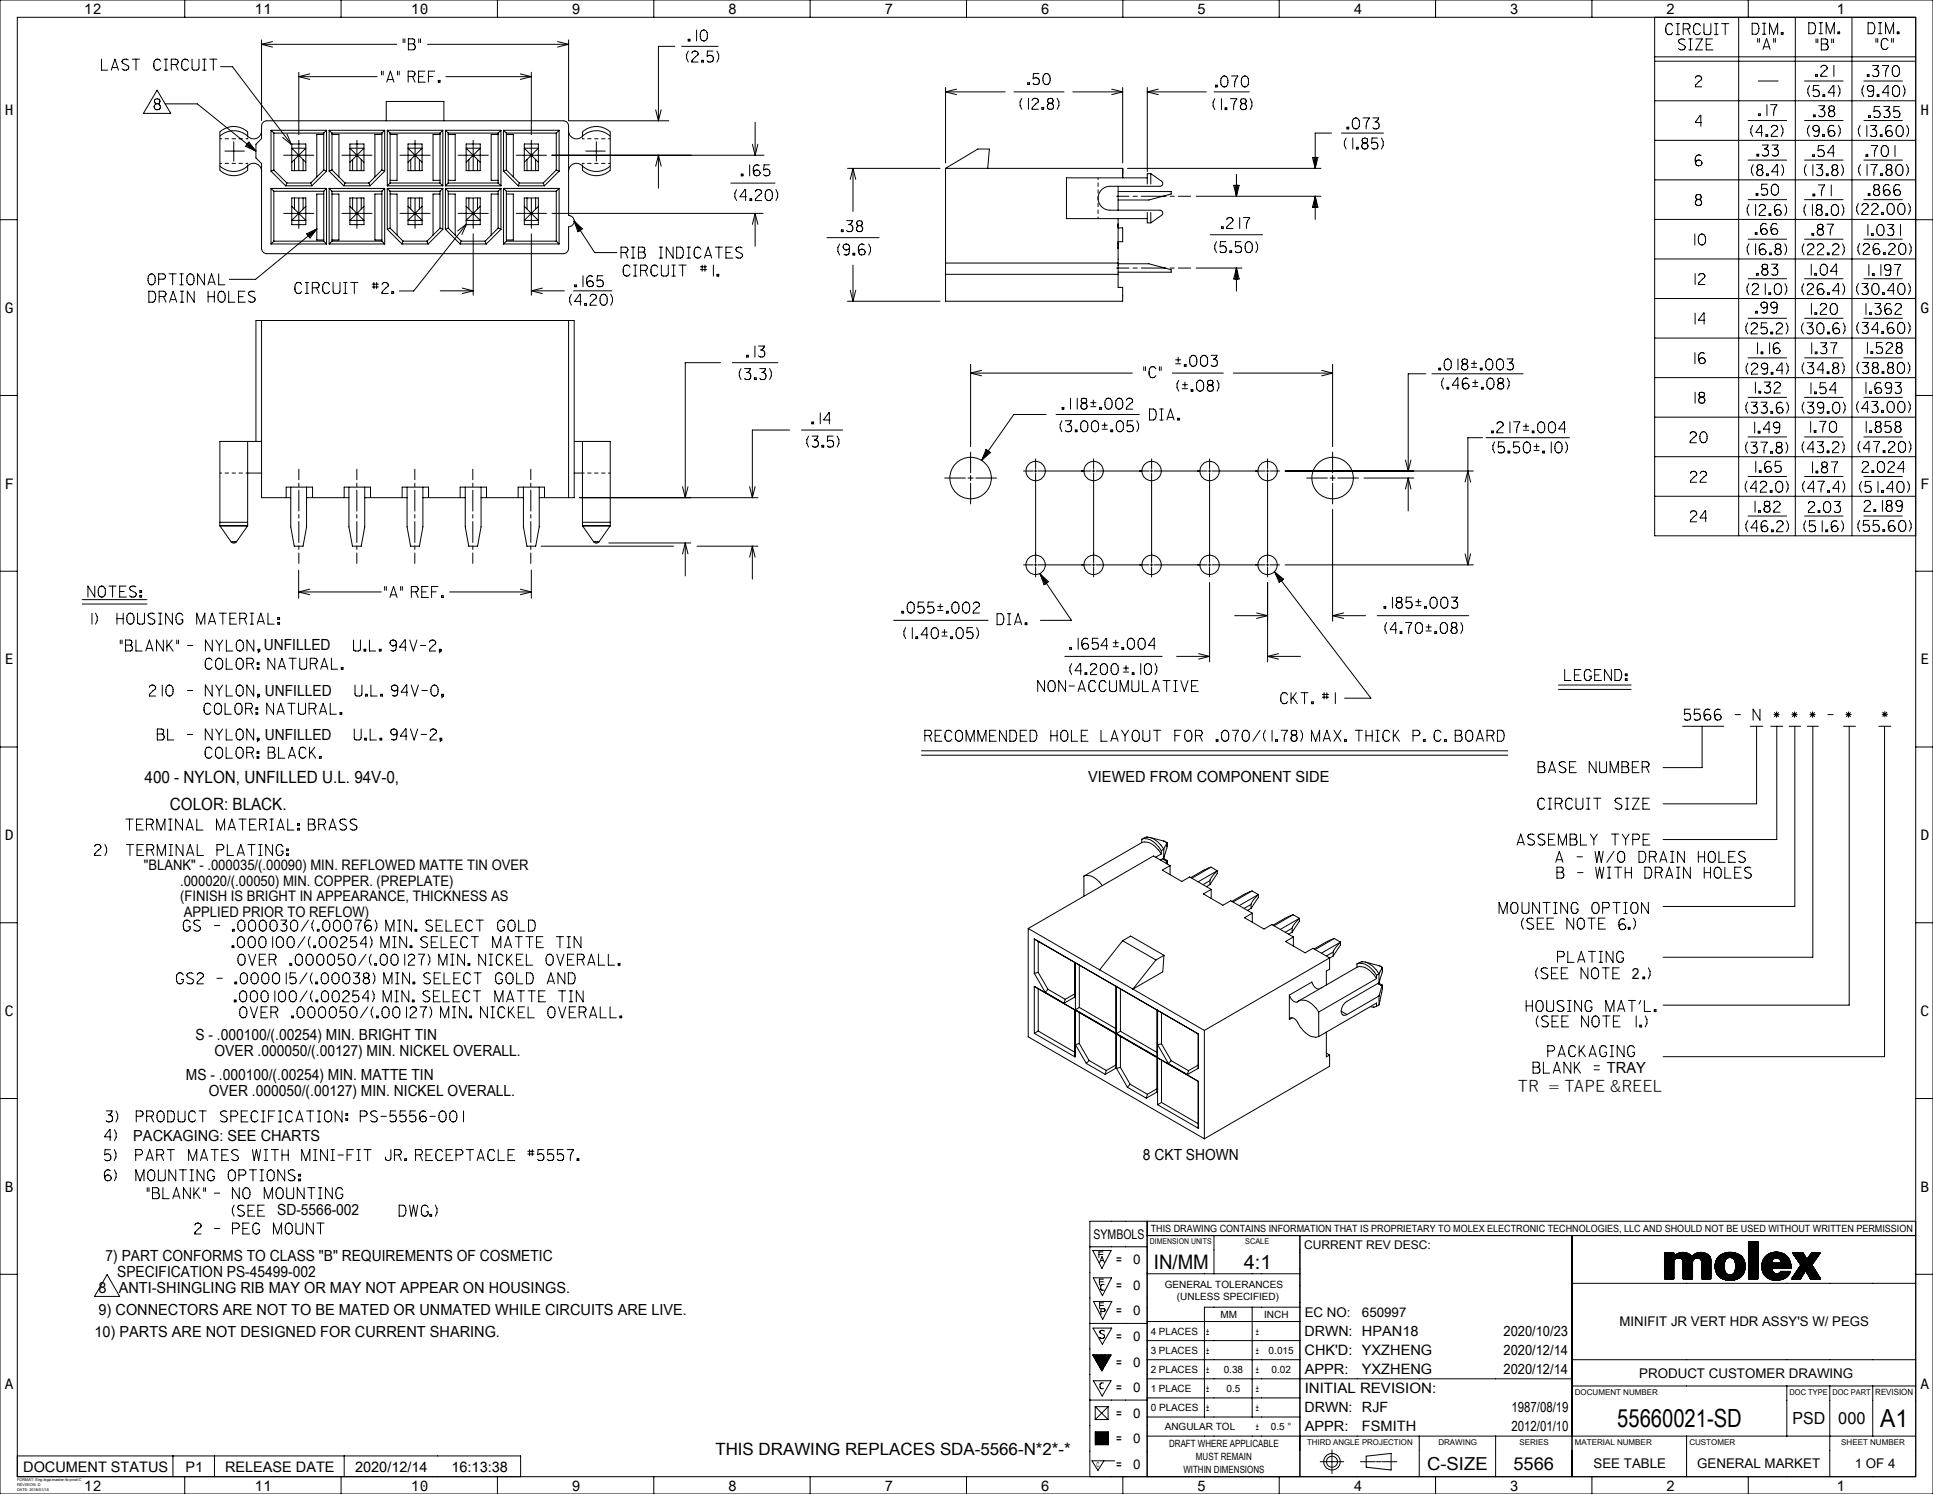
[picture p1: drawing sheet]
<svg xmlns="http://www.w3.org/2000/svg" width="559mm" height="432mm" viewBox="0 0 559 432" stroke-linecap="round" stroke-linejoin="round" font-family="sans-serif">
<defs><g id="words">
<text font-size="7.3" x="467.5" y="412.4">55660021-SD</text>
<text font-size="7.2" x="543.6" y="412.3">A1</text>
<g font-size="5.8">
<text x="333.6" y="366.8">IN/MM</text>
<text x="359.6" y="366.8">4:1</text>
</g>
<text font-size="5.2" x="412.6" y="424.8">C-SIZE</text>
<text font-size="5.1" x="437.5" y="424.7">5566</text>
<g font-size="4.9">
<text x="41.8" y="226.4">400 - NYLON, UNFILLED U.L. 94V-0,</text>
<text x="49.1" y="234.1">COLOR: BLACK.</text>
<text x="206.8" y="420.4">THIS DRAWING REPLACES SDA-5566-N*2*-*</text>
</g>
<g font-size="4.8">
<text x="518.2" y="411.6">PSD</text>
<text x="531.4" y="411.6">000</text>
</g>
<text font-size="4.7" x="438.8" y="315.7">TR = TAPE &amp;REEL</text>
<g font-size="4.4">
<text x="76.3" y="188">UNFILLED</text>
<text x="76.6" y="201.2">UNFILLED</text>
<text x="76.6" y="213.9">UNFILLED</text>
<text x="314.6" y="226.1">VIEWED FROM COMPONENT SIDE</text>
<text x="471.7" y="282.9">2</text>
<text x="56.5" y="300.6">S - .000100/(.00254) MIN. BRIGHT TIN</text>
<text x="62" y="305.3">OVER .000050/(.00127) MIN. NICKEL OVERALL.</text>
<text x="464.5" y="310.2">TRAY</text>
<text x="53.7" y="312">MS - .000100/(.00254) MIN. MATTE TIN</text>
<text x="60.4" y="316.8">OVER .000050/(.00127) MIN. NICKEL OVERALL.</text>
<text x="38.5" y="329.7">PACKAGING: SEE CHARTS</text>
<text x="330.4" y="335.2">8 CKT SHOWN</text>
<text x="80.1" y="351.3">SD-5566-002</text>
<text x="30.5" y="364.4">7) PART CONFORMS TO CLASS &quot;B&quot; REQUIREMENTS OF COSMETIC</text>
<text x="33.9" y="369.1">SPECIFICATION PS-45499-002</text>
<text x="28.5" y="373.8">8</text>
<text x="34.3" y="373.8">ANTI-SHINGLING RIB MAY OR MAY NOT APPEAR ON HOUSINGS.</text>
<text x="28.5" y="380.1">9) CONNECTORS ARE NOT TO BE MATED OR UNMATED WHILE CIRCUITS ARE LIVE.</text>
<text x="27.3" y="386.4">10) PARTS ARE NOT DESIGNED FOR CURRENT SHARING.</text>
</g>
<g font-size="4.2">
<text x="24.3" y="4">12</text>
<text x="73.6" y="4">11</text>
<text x="118.8" y="4">10</text>
<text x="165.3" y="4">9</text>
<text x="210.5" y="4">8</text>
<text x="255.7" y="4">7</text>
<text x="300.9" y="4">6</text>
<text x="346.1" y="4">5</text>
<text x="391.3" y="4">4</text>
<text x="436.5" y="4">3</text>
<text x="481.7" y="4">2</text>
<text x="531" y="4">1</text>
<text x="1.4" y="33.2">H</text>
<text x="555.2" y="33.2">H</text>
<text x="1.4" y="90.4">G</text>
<text x="555.2" y="90.4">G</text>
<text x="1.4" y="141.2">F</text>
<text x="555.2" y="141.2">F</text>
<text x="1.4" y="192">E</text>
<text x="555.2" y="192">E</text>
<text x="1.4" y="242.8">D</text>
<text x="555.2" y="242.8">D</text>
<text x="41.6" y="251.4">&quot;BLANK&quot; - .000035/(.00090) MIN. REFLOWED MATTE TIN OVER</text>
<text x="52.1" y="255.9">.000020/(.00050) MIN. COPPER. (PREPLATE)</text>
<text x="52.1" y="260.4">(FINISH IS BRIGHT IN APPEARANCE, THICKNESS AS</text>
<text x="53.1" y="264.9">APPLIED PRIOR TO REFLOW)</text>
<text x="1.4" y="293.6">C</text>
<text x="555.2" y="293.6">C</text>
<text x="1.4" y="344.4">B</text>
<text x="555.2" y="344.4">B</text>
<text x="1.4" y="401.6">A</text>
<text x="555.2" y="401.6">A</text>
<text x="6.7" y="425.3">DOCUMENT STATUS</text>
<text x="53.6" y="425.3">P1</text>
<text x="65.1" y="425.3">RELEASE DATE</text>
<text x="102.7" y="425.3">2020/12/14</text>
<text x="130.5" y="425.3">16:13:38</text>
<text x="24.3" y="430.8">12</text>
<text x="73.6" y="430.8">11</text>
<text x="118.8" y="430.8">10</text>
<text x="165.3" y="430.8">9</text>
<text x="210.5" y="430.8">8</text>
<text x="255.7" y="430.8">7</text>
<text x="300.9" y="430.8">6</text>
<text x="346.1" y="430.8">5</text>
<text x="391.3" y="430.8">4</text>
<text x="436.5" y="430.8">3</text>
<text x="481.7" y="430.8">2</text>
<text x="531" y="430.8">1</text>
</g>
<g font-size="4.1">
<text x="377.1" y="386.1">DRWN: HPAN18</text>
<text x="434.7" y="386.1">2020/10/23</text>
<text x="377.1" y="391.6">CHK'D: YXZHENG</text>
<text x="434.7" y="391.6">2020/12/14</text>
<text x="377.2" y="397.1">APPR:</text>
<text x="393.7" y="397.2">YXZHENG</text>
<text x="434.7" y="397.1">2020/12/14</text>
<text x="377.2" y="402.7">INITIAL REVISION:</text>
<text x="377.1" y="408.2">DRWN: RJF</text>
<text x="377.2" y="413.7">APPR:</text>
<text x="393.7" y="413.7">FSMITH</text>
<text x="437" y="408.2">1987/08/19</text>
<text x="437" y="413.7">2012/01/10</text>
</g>
<g font-size="3.9">
<text x="316.2" y="358.1">SYMBOLS</text>
<text x="322.7" y="365.4">=</text>
<text x="327.6" y="365.4">0</text>
<text x="322.7" y="372.8">=</text>
<text x="327.6" y="372.8">0</text>
<text x="322.7" y="380.2">=</text>
<text x="327.6" y="380.2">0</text>
<text x="377.2" y="380.6">EC NO:</text>
<text x="393.7" y="380.6">650997</text>
<text x="468.2" y="383.4">MINIFIT JR VERT HDR ASSY'S W/ PEGS</text>
<text x="322.7" y="387.6">=</text>
<text x="327.6" y="387.6">0</text>
<text x="322.7" y="395">=</text>
<text x="327.6" y="395">0</text>
<text x="473.9" y="398.2">PRODUCT CUSTOMER DRAWING</text>
<text x="322.7" y="402.3">=</text>
<text x="327.6" y="402.3">0</text>
<text x="322.7" y="409.7">=</text>
<text x="327.6" y="409.7">0</text>
<text x="322.7" y="417.1">=</text>
<text x="327.6" y="417.1">0</text>
<text x="322.7" y="424.5">=</text>
<text x="327.6" y="424.5">0</text>
<text x="460.7" y="424.4">SEE TABLE</text>
<text x="490.6" y="424.4">GENERAL MARKET</text>
<text x="536.2" y="424.4">1 OF 4</text>
</g>
<text font-size="3.5" x="377" y="360.9">CURRENT REV DESC:</text>
<g font-size="2.9">
<text x="332.7" y="356.1">THIS DRAWING CONTAINS INFORMATION THAT IS PROPRIETARY TO MOLEX ELECTRONIC TECHNOLOGIES, LLC AND SHOULD NOT BE USED WITHOUT WRITTEN PERMISSION</text>
<text x="336.7" y="372.2">GENERAL TOLERANCES</text>
<text x="340.2" y="375.9">(UNLESS SPECIFIED)</text>
<text x="352.8" y="380.9">MM</text>
<text x="365.5" y="380.9">INCH</text>
<text x="332.6" y="385.8">4 PLACES</text>
<text x="348.7" y="385.7">±</text>
<text x="363" y="385.7">±</text>
<text x="332.6" y="391.3">3 PLACES</text>
<text x="348.7" y="391.3">±</text>
<text x="363" y="391.3">±</text>
<text x="366.8" y="391.3">0.015</text>
<text x="332.6" y="396.8">2 PLACES</text>
<text x="348.7" y="396.8">±</text>
<text x="353.8" y="396.8">0.38</text>
<text x="363" y="396.8">±</text>
<text x="367.6" y="396.8">0.02</text>
<text x="332.6" y="402.3">1 PLACE</text>
<text x="332.7" y="407.8">0 PLACES</text>
<text x="348.7" y="402.3">±</text>
<text x="348.7" y="407.8">±</text>
<text x="354.6" y="402.3">0.5</text>
<text x="363" y="402.3">±</text>
<text x="363" y="407.8">±</text>
<text x="336.7" y="413.4">ANGULAR TOL</text>
<text x="363" y="413.3">±</text>
<text x="367.4" y="413.4">0.5 °</text>
<text x="338" y="418.3">DRAFT WHERE APPLICABLE</text>
<text x="342.1" y="425.7">WITHIN DIMENSIONS</text>
<text x="345.7" y="422">MUST REMAIN</text>
</g>
<text font-size="2.5" x="542.1" y="403.1">REVISION</text>
<g font-size="2.3">
<text x="332.4" y="359.6">DIMENSION UNITS</text>
<text x="360" y="359.6">SCALE</text>
<text x="455.3" y="403.1">DOCUMENT NUMBER</text>
<text x="517.3" y="403.1">DOC TYPE</text>
<text x="529.7" y="403.1">DOC PART</text>
<text x="377.8" y="417.6">THIRD ANGLE PROJECTION</text>
<text x="415.8" y="417.6">DRAWING</text>
<text x="439.2" y="417.6">SERIES</text>
<text x="455.3" y="417.6">MATERIAL NUMBER</text>
<text x="488.4" y="417.6">CUSTOMER</text>
<text x="532.3" y="417.6">SHEET NUMBER</text>
</g>
<text font-size="1.9" x="317" y="424">C</text>
<g font-size="1.1">
<text x="4.9" y="428.2">FORMAT: Eng-lega-master-tb-prod-C</text>
<text x="4.9" y="429.6">REVISION: D</text>
<text x="4.9" y="431">DATE: 2018/01/18</text>
</g>
</g></defs>
<g fill="none" stroke="#000" stroke-width=".29">
<path d="M0 0h558.8v431.8h-558.8zM5 5h548.8v421.8h-548.8zM29.3 17.1v3.2h1.8M32.4 19.5h1.6M37.1 17.3a1.13 1.13 0 0 0-1.8 .6l.2 .3 1.5 .8 .2 .6a1.12 1.12 0 0 1-1.9 .3M38.3 17.1h2M39.3 17.1v3.2M46.4 17.7l-.4-.5-.6-.1a1.55 1.55 0 0 0-.9 2.2l.5 .9a1.09 1.09 0 0 0 1.4-.5M47.5 17.1h1M48 17.1v3.2M49.5 18.7h1.3M50.8 18.7l.7 1.6"/>
<path d="M50.8 18.7l.4-.2 .3-.5-.3-.8-1.7-.1v3.2M53.4 0v5M54.5 17.7l-.4-.5-.7-.1a1.55 1.55 0 0 0-.9 2.2l.5 .9a1.09 1.09 0 0 0 1.5-.5M55.5 17.1v2.5l.1 .5 .5 .2 1.3-.2 .1-3M58.6 17.1h1M59.1 17.1v3.2M60.6 17.1h2.1M61.7 17.1v3.2M63.8 19.3h3.4l17 22.5M75.6 12.8h39.1M75.6 11.5v23.3M75.6 12.8l3.2 .8"/>
<path d="M78.8 12l-3.2 .8M98.6 0v5M116.5 11.2v1.1M117 11.2v1.1M118.1 11.2h1.2l.5 .2a.92 .92 0 0 1-.3 1.3 .94 .94 0 0 1 .5 .8 .94 .94 0 0 1-.5 .9h-1.4zM118.1 12.7h1.4M121.1 11.2v1.1M121.6 11.2v1.1M123.6 12.8h40.8M143.8 0v5M161.2 12l3.2 .8M164.4 11.5v23.3"/>
<path d="M164.4 12.8l-3.2 .8M189 0v5M195.1 13.4h-4.8v21.5M197.1 13.4h10.5M198.9 11.3h.5v.5h-.5zM199 14.8l-.5 1v1.1l.5 1M200 15.4a.89 .89 0 0 1 1.1-.6 .89 .89 0 0 1 .6 1.1l-1.6 1.5-.1 .5h1.8M201.4 8.7v3.1M202.9 17.4h.5v.5h-.5zM202.9 8.8l.7-.1a1.81 1.81 0 0 1 0 3.1h-.3a1.94 1.94 0 0 1-.4-3zM206.1 14.8h-1.6l-.1 1.5a1.13 1.13 0 0 1 1.7 .1 1.02 1.02 0 0 1-.3 1.4 1.02 1.02 0 0 1-1.4-.2M207.3 14.8l.5 1v1.1l-.5 1"/>
<path d="M234.2 0v5M279.4 0v5M324.6 0v5M369.8 0v5M415 0v5M460.2 0v5M478.3 5v149.9h75.5M478.3 16.4h75.5M478.3 17.7h75.5M483.5 7.5l-.4-.6-.6-.1a1.55 1.55 0 0 0-.9 2.2l.5 .9a1.09 1.09 0 0 0 1.4-.5M484.5 6.8h1M484.5 10h1"/>
<path d="M485 6.8v3.2M486.6 8.4h1.3M487 11.5a1.13 1.13 0 0 0-1.8 .5l.3 .4 1.4 .8 .2 .6a1.12 1.12 0 0 1-1.9 .3M487.8 8.4l.8 1.6M487.9 8.4l.4-.1 .3-.5-.4-.8-1.6-.2v3.2M488.2 11.3h1M488.2 14.4h1M488.7 11.3v3.1M490.2 11.3h1.9l-1.9 3.1h2M491.6 7.5l-.4-.6-.7-.1a1.54 1.54 0 0 0-.9 2.2l.5 .9 .4 .1 .6-.1 .5-.5M492.6 6.8v2.6l.1 .4 .4 .2 1.3-.2 .2-3M493.2 12.8h1.3"/>
<path d="M495.1 11.3h-1.9v3.1h2M495.6 6.8h1M495.6 10h1M496.1 6.8v3.2M497.7 6.8h2.1M498.7 6.8v3.2M502.6 5v149.9M505.4 0v5M506.5 6.7h1.2a1.94 1.94 0 0 1 0 3.2h-1.2zM508.1 11.1v1.1M508.6 11.1v1.1M509.5 6.7h1"/>
<path d="M509.5 9.9h1M509.6 14.3l1.1-3.2 1 3.2M509.9 13.5h1.6M510 6.7v3.2M511.5 9.9v-3.2l1.2 3.2 1.2-3.2v3.2M512.7 11.1v1.1M513.2 11.1v1.1M514.9 9.4h.5v.5h-.5zM519 5v149.9M522.9 6.6h1.1a1.94 1.94 0 0 1 0 3.1h-1.1zM525 11.3v1.1M525.5 11.3v1.1"/>
<path d="M525.9 6.6h1M525.9 9.7h1M526.4 6.6v3.1M526.4 19.5a.89 .89 0 0 1 1.1-.6 .89 .89 0 0 1 .6 1.1l-1.6 1.5-.1 .6h1.8M526.5 11.3h1.3l.4 .2a.91 .91 0 0 1-.3 1.2 .94 .94 0 0 1 .6 .9 .94 .94 0 0 1-.6 .8h-1.4zM526.5 12.7h1.4M527.9 9.7v-3.1l1.2 3.1 1.2-3.1v3.1M529.5 11.3v1.1M530 11.3v1.1M530.1 18.9v3.2M531.3 9.2h.5v.5h-.5zM535.4 5v149.9"/>
<path d="M540 6.6h1.2a1.94 1.94 0 0 1 0 3.1h-1.2zM541.3 18.9h1.7a1.4 1.4 0 0 1-1 1.2 1.02 1.02 0 0 1 1.1 1.4 1.02 1.02 0 0 1-1.8 .2M542.3 11.1v1.1M542.8 11.1v1.1M543 6.6h1M543 9.7h1M543.5 6.6v3.1M544.2 18.9l1.8 .2a3.9 3.9 0 0 0-.9 3M545.1 9.7v-3.1l1.2 3.1 1.1-3.1v3.1M545.8 11.8l-.4-.6-.7-.1a1.55 1.55 0 0 0-.8 2.2l.5 .9a1.09 1.09 0 0 0 1.4-.5M546.8 11.1v1.1M547.3 11.1v1.1"/>
<path d="M547.5 19.1l.7-.2a1.81 1.81 0 0 1 0 3.2h-.3a1.94 1.94 0 0 1-.4-3zM548.5 9.2h.5v.5h-.5zM32.2 20.3l1-3.2 1 3.2M45.3 30h.3M45.3 30a.89 .89 0 0 0-.6 1.3 .89 .89 0 0 0 1.5 0 .89 .89 0 0 0-.6-1.3M45.3 30l-.5-.3v-.9a1.08 1.08 0 0 1 1.3 0v.9l-.5 .3M45.4 26.1l4 6.7h-7.9zM47.5 20.3h1M47.7 30h9.3l16.9 13.7M58.6 20.3h1M63.6 39.4a5.9 5.9 0 0 1 8 0M71.6 39.5v-1.4a5.9 5.9 0 0 0-8 0v11.1a5.9 5.9 0 0 0 8 0v-1.4"/>
<path d="M71.6 39.9v.2h-.5M75.6 37.8a2.29 2.29 0 0 1-1.5 2.2 2.29 2.29 0 0 1-2.5-.7M76.2 35.2l.9-.3h85.7a1.52 1.52 0 0 1 1.6 1.5v25.9a1.63 1.63 0 0 1 1.6 1.6 1.63 1.63 0 0 1-1.6 1.6v6.3a1.53 1.53 0 0 1-1.6 1.5h-85.7a1.52 1.52 0 0 1-1.5-1.5v-24.5l-1.6-1.7v-3.9l1.6-1.6v-3.7l.1-.4zM78.4 37.7l.8 .8M78.4 37.7h16M78.4 37.7v11.8M79.2 38.5v10.6M79.2 38.5h14.4M81.7 39.7l2.5 2.1M83 38.8l1.2 3M86.4 20.9v18.1M86.4 22.2h22.6"/>
<path d="M86.4 22.2l3.2 .7M89.6 21.4l-3.2 .8M93.6 38.5v10.6M93.6 38.9h-2v12.2M94.4 37.7l-.8 .8M94.4 37.7v11.8M95.2 37.7h16M95.2 37.7l.8 .8M95.2 37.7v11.8M96 38.5h14.4M96 38.5v10.6M96 38.9h2v12.2"/>
<path d="M110.3 20.6v1.1M110.4 38.5v10.6M110.4 38.9h-2v12.2M110.8 20.6v1.1M111.2 37.7l-.8 .8M111.2 37.7v11.8M111.7 34.9v-5.6h16.6v5.6M111.8 23.7l1-3.1 1.1 3.1M112 37.7h16M112 37.7v16M112 37.7l.8 .8M112 23h1.6"/>
<path d="M112.8 38.9h2v13.2h-2M112.8 38.5h14.4M112.8 38.5v14.4M114.9 20.6v1.1M115.4 20.6v1.1M118 22.1h1.3M119.2 22.1l.8 1.6M119.3 22.1l.4-.1 .3-.5-.4-.8-1.6-.1v3.1M121 22.1h1.3M122.8 20.6h-1.8v3.1h1.9M123.8 22.1h1.3M125.7 20.6h-1.9v3.1"/>
<path d="M126.7 23.2h.5v.5h-.5zM127.2 38.9h-2v13.2h2M127.2 38.5v14.4M128 37.7l-.8 .8M128 37.7v16M128.8 37.7h16M128.8 37.7v16M128.8 37.7l.8 .8M128.9 22.2h24.7M129.6 38.9h2v13.2h-2M129.6 38.5h14.4M129.6 38.5v14.4"/>
<path d="M144 38.9h-2v13.2h2M144 38.5v14.4M144.8 37.7v16M144.8 37.7l-.8 .8M145.6 37.7h16M145.6 37.7l.8 .8M145.6 37.7v11.8M146.4 38.9h2v12.2M146.4 38.5h14.4M146.4 38.5v10.6M150.4 21.4l3.2 .8M153.6 20.9v18.1"/>
<path d="M153.6 22.2l-3.2 .7M160.8 38.5v10.6M161.6 37.7l-.8 .8M161.6 37.7v11.8M164.4 37.8a2.29 2.29 0 0 0 1.4 2.2 2.29 2.29 0 0 0 2.6-.7M164.4 34.9h28.9M168.4 39.4a5.9 5.9 0 0 1 8 0M168.4 39.5v-1.4a5.9 5.9 0 0 1 8 0v11.1a5.9 5.9 0 0 1-8 0v-1.4M168.4 39.9v.2h.5M189.5 31.7l.8 3.2M191.1 31.7l-.8 3.2M218.3 35.3v9.6"/>
<path d="M273.3 26.6h17.3M273.3 25.3v21.8M273.3 26.6l3.2 .8M276.5 25.8l-3.2 .8M293.1 26.6h14.5M295.4 28.4l-.5 1.1v1l.5 1.1M297.1 23.9h.5v.5h-.5zM297.3 28.4v3.2M298.4 29.1a.89 .89 0 0 1 1.1-.7 .89 .89 0 0 1 .6 1.2l-1.6 1.4-.1 .6h1.8M300.3 21.3h-1.5l-.2 1.5a1.13 1.13 0 0 1 1.7 .1 1.02 1.02 0 0 1-.2 1.4 1.02 1.02 0 0 1-1.5-.2M301.2 31.1h.5v.5h-.5zM302 21.4l.6-.1a1.81 1.81 0 0 1 0 3.1h-.2a1.94 1.94 0 0 1-.4-3z"/>
<path d="M303.5 29.8a.89 .89 0 0 0-.6 1.4 .89 .89 0 0 0 1.5 0 .89 .89 0 0 0-.6-1.4M303.5 29.8h.3M303.5 29.8l-.5-.2v-1a1.08 1.08 0 0 1 1.3 0v1l-.5 .2M305.6 28.4l.5 1.1v1l-.5 1.1M310.1 26.6h14.4M321.4 25.8l3.1 .8M324.5 25.3v21.8M324.5 26.6l-3.1 .8M331.7 25.3v24.3M331.7 26.6h17M331.7 26.6l3.1 .8M334.8 25.8l-3.1 .8"/>
<path d="M351 26.6h10.2M351.2 28.5l-.5 1.1v1l.5 1.1M351.4 24.6h.5v.5h-.5zM353.1 28.5v3.2M353.4 22.1l.7-.1a1.81 1.81 0 0 1 0 3.1h-.3a1.94 1.94 0 0 1-.4-3zM354.2 31.2h.5v.5h-.5zM355.7 28.5l1.8 .1a3.9 3.9 0 0 0-.9 3.1M356 22l1.8 .1a3.9 3.9 0 0 0-.9 3M359.3 29.9a.89 .89 0 0 0-.6 1.4 .89 .89 0 0 0 1.5 0 .89 .89 0 0 0-.6-1.4M359.3 29.9h.3M359.3 29.9l-.5-.2v-1a1.1 1.1 0 0 1 1.3 0v1l-.5 .2M359.4 22.1l.6-.1a1.81 1.81 0 0 1 0 3.1h-.3a1.94 1.94 0 0 1-.3-3z"/>
<path d="M361.4 28.5l.5 1.1v1l-.5 1.1M384.9 38.5h-4.7v10.2M387.8 38.5h12.1M389.1 39.9l-.5 1v1.1l.5 1.1M389.4 36.8h.5v.5h-.5zM391.1 39.9v3.2M391.4 34.2l.7-.1a1.8 1.8 0 0 1 0 3.2h-.3a1.93 1.93 0 0 1-.4-3.1zM394 34.1l1.8 .1a3.9 3.9 0 0 0-.9 3.1M396.9 34.1h1.7a1.39 1.39 0 0 1-1.1 1.1 1.02 1.02 0 0 1 1.1 1.4 1.02 1.02 0 0 1-1.7 .3M398.2 39.9h-1.6l-.1 1.5a1.13 1.13 0 0 1 1.7 .1 1.02 1.02 0 0 1-.3 1.5 1.02 1.02 0 0 1-1.4-.3M399.4 39.9l.5 1v1.1l-.5 1.1M478.3 29.1h75.5"/>
<path d="M490.1 22.6a.89 .89 0 0 1 1.1-.7 .89 .89 0 0 1 .6 1.2l-1.6 1.4-.1 .6h1.8M491.9 35.4h-1.8l1.4-2.1h.2v3.2M505.4 34.8h11.1M506.6 36.2l-.5 1.1v1.1l.5 1M508.3 23.4h5.7M508.4 32.9h.5v.5h-.5zM509.5 38.3h-1.8l1.4-2.1h.1v3.2M510.5 38.9h.5v.5h-.5zM510.8 30.2v3.2M511.8 30.2l1.8 .2a3.9 3.9 0 0 0-.9 3M512.1 36.9a.89 .89 0 0 1 1.1-.6 .89 .89 0 0 1 .6 1.1l-1.6 1.5-.1 .5h1.8M514.9 36.2l.5 1.1v1.1l-.5 1"/>
<path d="M521.7 34.8h11.1M521.7 23.4h11.1M523 36.2l-.5 1.1v1.1l.5 1M523.1 24.7l-.5 1.1v1l.5 1.1M524.2 33.2h.5v.5h-.5zM524.9 21.6h.5v.5h-.5zM525.7 30.6h1.7a1.4 1.4 0 0 1-1 1.1 1.02 1.02 0 0 1 1.1 1.4 1.02 1.02 0 0 1-1.8 .3M525.8 24.7h-1.5l-.2 1.5a1.13 1.13 0 0 1 1.7 .2 1.02 1.02 0 0 1-.2 1.4 1.02 1.02 0 0 1-1.5-.3M525.9 37.4a1 1 0 0 1-1.7 .1 .91 .91 0 0 1 .5-1.3 .91 .91 0 0 1 1.2 .8l-.3 2.2-.5 .2-.8-.2M526.9 38.9h.5v.5h-.5zM527 27.4h.5v.5h-.5zM529.3 32l-.5-.3v-.9a1.1 1.1 0 0 1 1.3 0l.1 .9-.6 .3"/>
<path d="M529.3 32a.89 .89 0 0 0-.6 1.4 .89 .89 0 0 0 1.5 0 .89 .89 0 0 0-.6-1.4M529.3 32h.3M530.2 36.5l-.8-.3a1.91 1.91 0 0 0-.4 3.1h1a.9 .9 0 0 0-.1-1.6 .9 .9 0 0 0-1.3 .9M530.3 26.8h-1.8l1.4-2.1h.2v3.2M531.4 24.7l.5 1.1v1l-.5 1.1M531.5 36.2l.5 1.1v1.1l-.5 1M537.7 36.3l-.5 1v1.1l.5 1M538.8 24.7l-.5 1.1v1l.5 1.1M538.8 34.8h11.1M538.8 23.4h11.1M539.7 36.3v3.1M539.8 21.6h.5v.5h-.5z"/>
<path d="M540.2 33.5h.5v.5h-.5zM540.7 36.3h1.7a1.41 1.41 0 0 1-1 1.1 1.03 1.03 0 0 1 1.1 1.4 1.03 1.03 0 0 1-1.8 .3M541.6 25.9a1 1 0 0 1-1.7 .1 .91 .91 0 0 1 .6-1.3 .91 .91 0 0 1 1.1 .8l-.2 2.2-.6 .2-.7-.2M542.7 27.4h.5v.5h-.5zM543.4 30.8h-1.6l-.1 1.5a1.13 1.13 0 0 1 1.7 .1 1.02 1.02 0 0 1-.3 1.5 1.02 1.02 0 0 1-1.4-.3M543.6 38.9h.5v.5h-.5zM544.6 30.8h1.6a1.4 1.4 0 0 1-1 1.1 1.02 1.02 0 0 1 1.1 1.4 1.02 1.02 0 0 1-1.7 .3M546 26.8h-1.8l1.4-2.1h.2v3.2M546.8 36.5l-.8-.2a1.92 1.92 0 0 0-.4 3h1.1a.9 .9 0 0 0-.2-1.5 .9 .9 0 0 0-1.3 .9M547.6 24.9l.6-.2a1.8 1.8 0 0 1 0 3.2h-.2a1.94 1.94 0 0 1-.4-3zM548.6 36.4l.7-.1a1.81 1.81 0 0 1 0 3.1h-.3a1.93 1.93 0 0 1-.4-3zM549.1 30.8h-1.6l-.1 1.5a1.13 1.13 0 0 1 1.7 .1 1.02 1.02 0 0 1-.3 1.5 1.02 1.02 0 0 1-1.4-.3"/>
<path d="M550.2 24.7l.5 1.1v1l-.5 1.1M551.2 36.3l.5 1v1.1l-.5 1M63.6 48a6.1 6.1 0 0 0 8.6-.5 2.28 2.28 0 0 1 3.4 2M63.6 40.1h.5M63.6 47.2h.5M65 43.7h5.6M65.1 40.1h1M65.1 47.2h1M67.1 40.1h1M67.1 47.2h1M67.6 41v5.6M69.1 40.1h1"/>
<path d="M69.1 47.2h1M71.1 47.2h.5v.2M71.2 42l-.2 .3 2.9 1.4M71.2 42l2.7 1.7M71.5 41.7l2.4 2M71.5 41.7l-.3 .3M71.5 41.7l.5-.6 1.9 2.5M71.5 41.7l.2-.3 2.2 2.3M78.4 49.5l4.2 4.2M78.4 54.5v16M78.4 54.5l.8 .8M78.4 54.5h16"/>
<path d="M79.2 49.1l-.8 .4M79.2 49.1l3.7 3.8M79.2 55.3v14.4M79.2 55.3h14.4M82 44.9h8.7M82.6 53.7h7.6M82.9 52.9h6.9M82.9 52.9l-.3 .8M84.3 46.9l4.1-4.1h-4.1l4.1 4.1M84.3 59.6l4.1 4.1h-4.1l4.1-4.1M84.3 57.2h4.1v7.7h-4.1zM84.3 41.6h4.1v7.7h-4.1z"/>
<path d="M85.1 46.1v3.2M85.1 57.2v3.2M86.4 40.5v8.7M86.4 57.4v8.6M87.6 46.1v3.2M87.6 57.2v3.2M89.8 52.9l.4 .8M93.6 49.1l.8 .4M93.6 49.1l-3.8 3.8M93.6 55.3v14.4M93.6 56.1h-2v13.3h2M94.4 49.5l-4.2 4.2"/>
<path d="M94.4 54.5v16M94.4 54.5l-.8 .8M95.2 54.5h16M95.2 49.5l4.2 4.2M95.2 54.5v16M95.2 54.5l.8 .8M96 55.3h14.4M96 49.1l-.8 .4M96 49.1l3.7 3.8M96 55.3v14.4M96 56.1h2v13.3h-2M98.8 44.9h8.7"/>
<path d="M99.4 53.7h7.6M99.7 52.9h6.9M99.7 52.9l-.3 .8M101.2 46.9l4-4.1h-4l4 4.1M101.2 59.6l4 4.1h-4l4-4.1M101.2 41.6h4v7.7h-4zM101.2 57.2h4v7.7h-4zM101.9 46.1v3.2M101.9 57.2v3.2M103.2 40.5v8.7M103.2 57.4v8.6M104.4 46.1v3.2"/>
<path d="M104.4 57.2v3.2M106.6 52.9l.4 .8M110.4 49.1l.8 .4M110.4 49.1l-3.8 3.8M110.4 55.3v14.4M110.4 56.1h-2v13.3h2M111.2 49.5l-4.2 4.2M111.2 54.5v16M111.2 54.5l-.8 .8M112 53.7h16M112 54.5h16M112 54.5l.8 .8"/>
<path d="M112 54.5v11.8M112.8 56.1h2v11.9M112.8 52.9h14.4M112.8 55.3h14.4M112.8 52.9l-.8 .8M112.8 55.3v10.6M115.6 44.9h8.7M118 46.9l4-4.1h-4l4 4.1M118 59.6l4 4.1h-4l4-4.1M118 57.2h4v7.7h-4zM118 41.6h4v7.7h-4zM118.7 46.1v3.2"/>
<path d="M118.7 57.2v3.2M120 40.5v8.7M120 57.4v8.6M121.2 46.1v3.2M121.2 57.2v3.2M127.2 56.1h-2v11.9M127.2 55.3v10.6M127.2 52.9l.8 .8M128 54.5l-.8 .8M128 54.5v11.8M128.8 53.7h16M128.8 54.5h16"/>
<path d="M128.8 54.5l.8 .8M128.8 54.5v11.8M129.6 56.1h2v11.9M129.6 52.9h14.4M129.6 55.3h14.4M129.6 52.9l-.8 .8M129.6 55.3v10.6M132.4 44.9h8.8M134.8 46.9l4-4.1h-4l4 4.1M134.8 59.6l4 4.1h-4l4-4.1M134.8 57.2h4v7.7h-4zM134.8 41.6h4v7.7h-4z"/>
<path d="M135.5 46.1v3.2M135.5 57.2v3.2M136.8 40.5v8.7M136.8 57.4v8.6M138 46.1v3.2M138 57.2v3.2M144 56.1h-2v11.9M144 55.3v10.6M144 52.9l.8 .8M144.8 54.5l-.8 .8M144.8 54.5v11.8M145.6 54.5h16"/>
<path d="M145.6 54.5l.8 .8M145.6 49.5l4.2 4.2M145.6 54.5v16M146.4 56.1h2v13.3h-2M146.4 55.3h14.4M146.4 49.1l-.8 .4M146.4 49.1l3.7 3.8M146.4 55.3v14.4M149.2 44.9h8.8M149.8 53.7h7.6M150.1 52.9h7M150.1 52.9l-.3 .8"/>
<path d="M151.6 46.9l4-4.1h-4l4 4.1M151.6 59.6l4 4.1h-4l4-4.1M151.6 57.2h4v7.7h-4zM151.6 41.6h4v7.7h-4zM152.3 46.1v3.2M152.3 57.2v3.2M153.6 40.5v8.7M153.6 57.4v8.6M154.8 46.1v3.2M154.8 57.2v3.2M157.1 52.9l.3 .8M159.5 44.9h61.4"/>
<path d="M160.8 49.1l-3.7 3.8M160.8 49.1l.8 .4M160.8 55.3v14.4M161.6 49.5l-4.2 4.2M161.6 54.5l-.8 .8M161.6 54.5v16M168.9 47.2h-.5v.2M169.3 43.7h5.6M169.9 40.1h1M169.9 47.2h1M171.9 40.1h1M171.9 47.2h1"/>
<path d="M172.4 41v5.6M173.9 40.1h1M173.9 47.2h1M175.9 40.1h.5M175.9 47.2h.5M176.4 48a6 6 0 0 1-8.5-.4 2.29 2.29 0 0 0-3.5 1.9M190.3 44.9v9.5M190.3 44.9l-.8 3.1M190.3 44.9l.8 3.1M211.3 52.9h12.8M212.9 54.8l-.5 1v1.1l.5 1.1M214.3 50.3h.5v.5h-.5z"/>
<path d="M215.8 56.9h-1.8l1.4-2.1h.1v3.2M216.7 47.6v3.2M216.8 57.5h.5v.5h-.5zM217.5 41.7l.8 3.2M218.4 55.4a.89 .89 0 0 1 1.1-.6 .89 .89 0 0 1 .6 1.1l-1.6 1.5-.1 .6h1.8M219.1 41.7l-.8 3.2M219.5 47.9l-.8-.3a1.91 1.91 0 0 0-.4 3.1h1a.9 .9 0 0 0-.1-1.5 .9 .9 0 0 0-1.3 .8M221.7 54.9l.7-.1a1.81 1.81 0 0 1 0 3.2h-.3a1.94 1.94 0 0 1-.4-3.1zM222.4 47.6h-1.5l-.1 1.5a1.13 1.13 0 0 1 1.6 .2 1.02 1.02 0 0 1-.2 1.4 1.02 1.02 0 0 1-1.4-.3M224.3 54.8l.5 1v1.1l-.5 1.1M245 48.7h26.8M246.6 48.7v12.4"/>
<path d="M246.6 48.7l-.8 3.1M246.6 48.7l.8 3.1M273.3 48.7h51.2v2.7M273.3 48.7v38.4h51.2v-4h-1.3v-19.9M286 43.1h-3.3l-9.4 5.6M286 43.1l-.5 5.6M317.4 51.4v.5M317.4 52.9v1M317.4 54.8v1M317.4 56.8v1M317.4 58.8v1M322.8 56.7h3.6"/>
<path d="M323.2 53.8v7M323.2 55.4h15.4v.7l-6.5 1.7h-8.9M325.9 48.7h56M327.6 56.7h1.1M329.9 56.7h7.2M331.7 51.4h-23.4v11.8h23.4M332.7 50.2l3.1 2.2 .3 .6a.81 .81 0 0 1-.8 .8h-14.4a3.5 3.5 0 0 0-3.5 3.5 3.5 3.5 0 0 0 3.5 3.5h14.4l.7 .3a.81 .81 0 0 1-.2 1.1l-3.1 2.2M332.7 50.2h-1v3M332.7 50.2v3M338.3 56.7h1.2M340.6 56.7h3.6M345.8 56.7h36.1"/>
<path d="M357.1 53.6h-.5l.8 3.1M357.1 53.6h1.1l-.8 3.1M357.1 53.6l.3 3.1M357.4 53.6h.4l-.4 3.1zM357.4 50.4v6.3M379.4 45.5h1.6l-.8 3.2zM379.8 45.5l.4 3.2M380.2 45.5v3.2M380.2 56.7v6.7M380.2 56.7l-.8 3.2h1.2M380.2 56.7l.8 3.2h-.4M380.2 56.7v3.2h-.4z"/>
<path d="M380.2 56.7l.4 3.2M380.6 45.5l-.4 3.2M392.1 42.6h.5v.5h-.5zM394.4 41.3a.89 .89 0 0 0-.6 1.4 .89 .89 0 0 0 1.5 0 .89 .89 0 0 0-.6-1.4M394.4 41.3h.3M394.4 41.3l-.5-.3v-.9a1.09 1.09 0 0 1 1.3 0v.9l-.5 .3M478.3 52h75.5M478.3 40.6h75.5M490.8 57.6a.89 .89 0 0 0-.5 1.4 .89 .89 0 0 0 1.4 0 .89 .89 0 0 0-.5-1.4M490.8 57.6h.4M490.8 57.6l-.5-.2v-1a1.08 1.08 0 0 1 1.4 0v1l-.5 .2M491.8 45l-.8-.2a1.92 1.92 0 0 0-.4 3h1a.9 .9 0 0 0-.1-1.5 .9 .9 0 0 0-1.3 .9"/>
<path d="M505.4 57.7h11.1M505.4 46.3h11.1M505.6 59.1l-.5 1.1v1l.5 1.1M506.8 47.6l-.5 1v1.1l.5 1.1M507.5 59.1v3.2M507.7 55.9h.5v.5h-.5zM507.9 44.6h.5v.5h-.5zM508.6 59.7a.89 .89 0 0 1 1.1-.6 .89 .89 0 0 1 .6 1.2l-1.6 1.4-.1 .6h1.8M508.6 49a.89 .89 0 0 0-.6 1.4 .89 .89 0 0 0 1.5 0 .89 .89 0 0 0-.6-1.4M508.6 49h.3M508.6 49l-.6-.3 .1-.9a1.09 1.09 0 0 1 1.3 0v.9l-.5 .3M509.4 41.9h1.7a1.4 1.4 0 0 1-1 1.2 1.03 1.03 0 0 1 1.1 1.4 1.03 1.03 0 0 1-1.8 .2"/>
<path d="M510.7 50.3h.5v.5h-.5zM510.9 53.2h-1.6l-.1 1.5a1.13 1.13 0 0 1 1.7 .2 1.02 1.02 0 0 1-.3 1.4 1.02 1.02 0 0 1-1.4-.3M512.3 41.9h1.7a1.39 1.39 0 0 1-1.1 1.2 1.02 1.02 0 0 1 1.1 1.3 1.02 1.02 0 0 1-1.7 .3M512.6 53.4l.6-.2a1.8 1.8 0 0 1 0 3.2h-.3a1.94 1.94 0 0 1-.3-3zM514 49.7h-1.8l1.4-2.1h.2v3.2M514.7 59.3l-.8-.2a1.91 1.91 0 0 0-.4 3.1h1a.9 .9 0 0 0-.1-1.6 .9 .9 0 0 0-1.3 .9M515.1 47.6l.5 1v1.1l-.5 1.1M516 59.1l.5 1.1v1l-.5 1.1M521.7 57.7h11.1M521.7 46.3h11.1M522 59.1l-.5 1.1v1l.5 1.1M522.1 47.6l-.5 1v1.1l.5 1.1"/>
<path d="M523.9 59.1v3.2M524 44.8h.5v.5h-.5zM524.1 47.6v3.2M524.1 56.1h.5v.5h-.5zM525.1 47.6h1.7a1.39 1.39 0 0 1-1 1.1 1.03 1.03 0 0 1 1.1 1.4 1.03 1.03 0 0 1-1.8 .3M525.6 53.4l1.8 .2a3.9 3.9 0 0 0-.9 3M527.2 42.1h-1.5l-.1 1.5a1.13 1.13 0 0 1 1.6 .1 1.02 1.02 0 0 1-.2 1.5 1.02 1.02 0 0 1-1.4-.3M528 50.3h.5v.5h-.5zM529.4 53.4v3.2M529.9 59.3l.6-.2a1.81 1.81 0 0 1 0 3.2h-.2a1.93 1.93 0 0 1-.4-3zM530.2 44.2h-1.8l1.4-2.1h.2v3.2M530.2 49a.89 .89 0 0 0-.5 1.4 .89 .89 0 0 0 1.5 0 .89 .89 0 0 0-.6-1.4"/>
<path d="M530.2 49h.4M530.2 49l-.5-.3v-.9a1.09 1.09 0 0 1 1.4 0v.9l-.5 .3M532.4 47.6l.5 1v1.1l-.5 1.1M532.5 59.1l.5 1.1v1l-.5 1.1M537.2 58.8l-.5 1.1v1l.5 1.1M537.8 47.5l-.5 1.1v1.1l.5 1M538.3 59.5a.89 .89 0 0 1 1.1-.7 .89 .89 0 0 1 .6 1.2l-1.6 1.4-.1 .6h1.8M538.8 57.7h11.1M538.8 46.3h11.1M539.4 44.7h.5v.5h-.5zM539.7 47.5v3.2M540.1 56h.5v.5h-.5z"/>
<path d="M540.8 47.5l1.8 .2a3.9 3.9 0 0 0-.9 3M541 42.1l1.8 .1a3.9 3.9 0 0 0-.9 3M541.1 59.5a.89 .89 0 0 1 1.1-.7 .89 .89 0 0 1 .6 1.2l-1.6 1.4-.1 .6h1.8M542.3 54.7h.3M542.3 54.7a.89 .89 0 0 0-.6 1.4 .89 .89 0 0 0 1.5 0 .89 .89 0 0 0-.6-1.4M542.3 54.7l-.5-.2v-1a1.09 1.09 0 0 1 1.3 0l.1 1-.6 .2M543.6 50.2h.5v.5h-.5zM544.3 42.2l.7-.1a1.81 1.81 0 0 1 0 3.1h-.3a1.94 1.94 0 0 1-.4-3zM545.9 49a.89 .89 0 0 0-.6 1.3 .89 .89 0 0 0 1.5 0 .89 .89 0 0 0-.6-1.3M545.9 49h.3M545.9 49l-.5-.3v-.9a1.08 1.08 0 0 1 1.3 0l.1 .9-.6 .3M546 59l.7-.2a1.81 1.81 0 0 1 0 3.2h-.3a1.93 1.93 0 0 1-.4-3z"/>
<path d="M546.1 53.5l-.7-.2a1.91 1.91 0 0 0-.4 3.1h1a.9 .9 0 0 0-.2-1.6 .9 .9 0 0 0-1.2 .9M547.8 42.1v3.1M548.6 47.7l.6-.2a1.81 1.81 0 0 1 0 3.2h-.3a1.94 1.94 0 0 1-.3-3zM549.1 53.5l-.7-.2a1.92 1.92 0 0 0-.4 3.1h1a.9 .9 0 0 0-.2-1.6 .9 .9 0 0 0-1.2 .9M549.1 59l.7-.2a1.81 1.81 0 0 1 0 3.2h-.3a1.93 1.93 0 0 1-.4-3zM551.1 47.5l.5 1.1v1.1l-.5 1M551.7 58.8l.5 1.1v1l-.5 1.1M0 63.5h5M43.3 79.3l.6-.2a1.81 1.81 0 0 1 0 3.2h-.2a1.94 1.94 0 0 1-.4-3zM48.9 79.1h2M49.9 79.1v3.2M52 79.1h1"/>
<path d="M52.5 79.1v3.2M54.5 79.3l.7-.2a1.81 1.81 0 0 1 0 3.2h-.3a1.94 1.94 0 0 1-.4-3zM59.1 79.1v3.2l-2-3.2v3.2M63.2 79.1v3.2h1.8M78.4 70.5h16M79.2 69.7l-.8 .8M79.2 69.7h14.4M82 61.7h8.7M88.9 67.9l2.7-1.7-2.5 2zM91.6 66.2l-3 1.4 .8 .9M91.6 66.2l-17.7 14.5h-7.6M91.6 66.2l-2.2 2.3"/>
<path d="M91.6 66.2l-2 2.6-.2-.3M93.6 69.7l.8 .8M95.2 70.5h16M96 69.7h14.4M96 69.7l-.8 .8M98.8 61.7h8.7M110.4 69.7l.8 .8M112 66.3l4.2 4.2M112.8 65.9l3.7 3.8M112.8 65.9l-.8 .4M115.6 61.7h8.7M116.2 70.5h7.6"/>
<path d="M116.5 69.7h6.9M116.5 69.7l-.3 .8M123.4 69.7l.4 .8M127.2 65.9l.8 .4M127.2 65.9l-3.8 3.8M128 66.3l-4.2 4.2M128.8 66.3l4.2 4.2M129.6 65.9l3.7 3.8M129.6 65.9l-.8 .4M132.4 61.7h8.8M133 70.5h7.6M133.3 69.7h6.9"/>
<path d="M133.3 69.7l-.3 .8M134.9 64.7l-15.3 19.4h-4.2M134.9 64.7l-1.4 3M134.9 64.7l-2.6 2M136.8 67.6v17.7M140.2 69.7l.4 .8M144 65.9l.8 .4M144 65.9l-3.8 3.8M144.8 66.3l-4.2 4.2M145.6 70.5h16M146.4 69.7h14.4M146.4 69.7l-.8 .8"/>
<path d="M149.2 61.7h8.8M153.6 67.6v17.7M159.6 61.7h61M160.8 69.7l.8 .8M166 63.9l2 2.4-.9 .7zM166 63.9l5.9 9.1h6.4M166 63.9l1.4 2.9M166 63.9l2.4 2.2-.7 .5zM168.5 79.7v3.2M171.3 79.9l-.8-.2a1.92 1.92 0 0 0-.4 3.1h1.1a.9 .9 0 0 0-.2-1.6 .9 .9 0 0 0-1.3 .9M174.3 79.7h-1.6l-.1 1.5a1.13 1.13 0 0 1 1.7 .2 1.02 1.02 0 0 1-.3 1.4 1.02 1.02 0 0 1-1.4-.3M179.5 73h1.3"/>
<path d="M180.8 73l.7 1.6M180.8 73l.4-.2 .3-.5-.3-.8-1.7-.1v3.2M182.1 77.2l-.4-.5-.6-.1a1.55 1.55 0 0 0-.9 2.2l.5 .9a1.09 1.09 0 0 0 1.4-.5M182.5 71.4h1M182.5 74.6h1M183 71.4v3.2M183.1 76.6h1M183.1 79.8h1M183.6 76.6v3.2M184.6 71.4h1.2l.5 .2a.91 .91 0 0 1-.3 1.3 .94 .94 0 0 1 .6 .8 .94 .94 0 0 1-.6 .9h-1.4zM184.6 72.9h1.4M185.2 78.2h1.3"/>
<path d="M186.4 78.2l.8 1.6M186.5 78.2l.4-.2 .3-.5-.4-.8-1.6-.1v3.2M190.2 77.2l-.4-.5-.7-.1a1.55 1.55 0 0 0-.9 2.2l.5 .9a1.09 1.09 0 0 0 1.5-.5M190.6 71.4h1M190.6 74.6h1M191.1 71.4v3.2M191.2 76.6v2.5l.1 .5 .4 .2 1.3-.2 .2-3M194.2 76.6h1M194.2 79.8h1M194.6 71.4v3.2l-2-3.2v3.2M194.7 76.6v3.2M195.6 71.4h1.2a1.94 1.94 0 0 1 0 3.2h-1.2z"/>
<path d="M196.3 76.6h2.1M197.3 76.6v3.2M198.6 71.4h1M198.6 74.6h1M199.1 71.4v3.2M202.5 77.9h1.8M202.5 77.1h1.8M202.6 72l-.4-.5-.6-.1a1.55 1.55 0 0 0-.9 2.2l.5 .9 .4 .1 .6-.1 .4-.5M203 76.6v1.8M203.7 74.6l1-3.2 1 3.2M203.8 76.6v1.8M203.9 73.8h1.6"/>
<path d="M206.2 76.6v3.2M206.8 71.4h2M207.3 79.3h.5v.5h-.5zM207.8 71.4v3.2M209.9 73h1.3M211.7 71.4h-1.8v3.2h1.9M214.5 71.6a1.13 1.13 0 0 0-1.8 .6l.3 .4 1.4 .7 .2 .7a1.12 1.12 0 0 1-1.9 .2M218.3 61.7v9.5M218.3 61.7l-.8 3.1M218.3 61.7l.8 3.1M239 68.7h15.1M242.7 70.5l-.5 1.1v1.1l.5 1"/>
<path d="M243.2 66.4h.5v.6h-.5zM244.7 63.8h1.7a1.4 1.4 0 0 1-1 1.1 1.02 1.02 0 0 1 1.1 1.4 1.02 1.02 0 0 1-1.8 .3M245.6 71.7a1 1 0 0 1-1.7 .1 .91 .91 0 0 1 .5-1.3 .91 .91 0 0 1 1.2 .8l-.3 2.2-.5 .2-.8-.2M246.6 76.6v10.5M246.6 73.2h.5v.5h-.5zM248.3 65.2a.89 .89 0 0 0-.6 1.4 .89 .89 0 0 0 1.5 0 .89 .89 0 0 0-.6-1.4M248.3 65.2h.3M248.3 65.2l-.5-.3v-.9a1.08 1.08 0 0 1 1.3 0l.1 .9-.6 .3M249.8 70.8l-.7-.3a1.92 1.92 0 0 0-.4 3.1h1a.9 .9 0 0 0-.2-1.6 .9 .9 0 0 0-1.2 .9M251.1 70.5l.5 1.1v1.1l-.5 1M273.3 79.3h49.9M273.3 76h49.9"/>
<path d="M317.4 60.7v1M317.4 62.7v.5M322.8 77.5h3.6M323.2 65.9h1.3v4h-1.3M323.2 76.2h8.9l6.5 1.8v.7h-15.4M327.6 77.5h1.1M329.9 77.5h7.2M331.7 61.4v3h1M332.7 61.4v3M338.3 77.5h1.2M340.6 77.5h3.6M345.8 77.5h13.2"/>
<path d="M349.9 67.8h15.1M351.7 69.8l-.5 1.1v1.1l.5 1M353.1 65.6h.5v.5h-.5zM354.4 69.8h-1.6l-.1 1.5a1.13 1.13 0 0 1 1.7 .2 1.02 1.02 0 0 1-.3 1.4 1.02 1.02 0 0 1-1.4-.3M354.6 63.5a.89 .89 0 0 1 1.1-.6 .89 .89 0 0 1 .6 1.1l-1.6 1.5-.1 .6h1.8M355.6 72.5h.5v.5h-.5zM357.4 77.5v6.6M357.4 77.5l-.7 3.1h1.1M357.4 77.5l.8 3.1h-.4M357.4 77.5v3.1h-.3zM357.4 77.5l.4 3.1M358.4 62.9v3.2"/>
<path d="M358.8 69.8h-1.6l-.1 1.5a1.13 1.13 0 0 1 1.7 .2 1.02 1.02 0 0 1-.3 1.4 1.02 1.02 0 0 1-1.4-.3M359.4 62.9l1.8 .1a3.9 3.9 0 0 0-.9 3.1M360.5 70l.6-.2a1.81 1.81 0 0 1 0 3.2h-.3a1.94 1.94 0 0 1-.3-3zM363.1 69.8l.5 1.1v1.1l-.5 1M478.3 74.8h75.5M478.3 63.4h75.5M489.9 67.6v3.2M490 79.1v3.1M491.1 79.7a.89 .89 0 0 1 1.1-.6 .89 .89 0 0 1 .6 1.1l-1.6 1.5-.1 .5h1.8M491.5 67.8l.6-.2a1.8 1.8 0 0 1 0 3.2h-.2a1.93 1.93 0 0 1-.4-3zM505.4 69.1h11.1M505.6 70.5l-.5 1v1.1l.5 1"/>
<path d="M507.4 67.3h.5v.5h-.5zM507.5 70.5v3.1M507.8 79h.5v.5h-.5zM510 77.8a.89 .89 0 0 0-.6 1.3 .89 .89 0 0 0 1.5 0 .89 .89 0 0 0-.6-1.3M510 77.8h.3M510 77.8l-.5-.3v-.9a1.09 1.09 0 0 1 1.3 0l.1 .9-.6 .3M510.3 70.7l-.8-.2a1.92 1.92 0 0 0-.4 3h1a.9 .9 0 0 0-.1-1.5 .9 .9 0 0 0-1.3 .9M510.6 64.8l-.7-.2a1.91 1.91 0 0 0-.4 3.1l1-.1a.9 .9 0 0 0-.2-1.5 .9 .9 0 0 0-1.2 .9M511.4 61.8h.5v.5h-.5zM511.6 73.1h.5v.5h-.5zM512.1 76.4h1.7a1.4 1.4 0 0 1-1 1.1 1.02 1.02 0 0 1 1.1 1.4 1.02 1.02 0 0 1-1.8 .3M513.6 64.8l-.7-.2a1.91 1.91 0 0 0-.4 3.1l1-.1a.9 .9 0 0 0-.2-1.5 .9 .9 0 0 0-1.2 .9"/>
<path d="M513.8 71.9a.89 .89 0 0 0-.5 1.3 .89 .89 0 0 0 1.4 0 .89 .89 0 0 0-.5-1.3M513.8 71.9h.4M513.8 71.9l-.5-.3v-.9a1.08 1.08 0 0 1 1.4 0v.9l-.5 .3M516 70.5l.5 1v1.1l-.5 1M521.5 70.5l-.5 1v1.1l.5 1M521.7 69.1h11.1M522.5 71.1a.89 .89 0 0 1 1.2-.6 .89 .89 0 0 1 .5 1.1l-1.6 1.5-.1 .5h1.8M523.6 76.4v3.1M523.8 67.5h.5v.5h-.5zM524.6 79h.5v.5h-.5zM525.4 71.1a.89 .89 0 0 1 1.1-.6 .89 .89 0 0 1 .6 1.1l-1.6 1.5-.1 .5h1.8M525.7 60.5a.89 .89 0 0 0-.6 1.4 .89 .89 0 0 0 1.5 0 .89 .89 0 0 0-.6-1.4"/>
<path d="M525.7 60.5h.3M525.7 60.5l-.5-.2v-1a1.08 1.08 0 0 1 1.3 0l.1 1-.6 .2M526.1 66.2l-.6-.3 .1-.9a1.08 1.08 0 0 1 1.3 0v.9l-.5 .3M526.1 66.2a.89 .89 0 0 0-.6 1.4 .89 .89 0 0 0 1.5 0 .89 .89 0 0 0-.6-1.4M526.1 66.2h.3M526.7 76.5l.6-.1a1.81 1.81 0 0 1 0 3.1h-.2a1.94 1.94 0 0 1-.4-3zM527.8 61.8h.5v.5h-.5zM528.2 64.8l1.8 .1a3.9 3.9 0 0 0-.9 3.1M528.2 73.1h.5v.5h-.5zM529.8 71.1a.89 .89 0 0 1 1.1-.6 .89 .89 0 0 1 .6 1.1l-1.6 1.5-.1 .5h1.8M531.1 78.4h-1.8l1.4-2h.2v3.1M532.6 70.5l.5 1v1.1l-.5 1"/>
<path d="M537.6 70.4l-.5 1v1.1l.5 1M538.6 71a.89 .89 0 0 1 1.1-.6 .89 .89 0 0 1 .6 1.1l-1.6 1.5-.1 .5h1.8M538.8 69.1h11.1M540 64.9v3.2M540.3 76.4v3.2M541 67.6h.5v.5h-.5zM541.3 79.1h.5v.5h-.5zM543.1 65l.6-.1a1.8 1.8 0 0 1 0 3.2h-.2a1.93 1.93 0 0 1-.4-3.1zM543.2 70.6l-.8-.2a1.91 1.91 0 0 0-.4 3h1.1a.9 .9 0 0 0-.2-1.5 .9 .9 0 0 0-1.3 .9M543.7 76.4v3.2M544 61.5h.5v.5h-.5zM544.5 73h.5v.5h-.5z"/>
<path d="M545.7 64.9h1.6a1.39 1.39 0 0 1-1 1.1 1.02 1.02 0 0 1 1.1 1.4 1.02 1.02 0 0 1-1.7 .3M546 71a.89 .89 0 0 1 1.1-.6 .89 .89 0 0 1 .6 1.1l-1.6 1.5-.1 .5h1.8M546.6 77.6a1 1 0 0 1-1.7 .1 .91 .91 0 0 1 .5-1.3 .91 .91 0 0 1 1.2 .8l-.3 2.2-.5 .2-.8-.2M547.6 76.4l1.8 .2a3.9 3.9 0 0 0-.9 3M549.4 70.5l.6-.1a1.8 1.8 0 0 1 0 3.1h-.2a1.94 1.94 0 0 1-.4-3zM549.4 64.9v3.2M552 70.4l.5 1v1.1l-.5 1M553.8 63.5h5M43 84.2h1.2a1.94 1.94 0 0 1 0 3.1h-1.2zM45.9 80.7l1.6-.1 .3-.8-.3-.5-.4-.2h-1.2v3.2M46 85.7h1.3M47.3 85.7l.7 1.6"/>
<path d="M47.3 85.7l.4-.1 .3-.5-.3-.8-1.7-.1v3.1M49 87.3l1.1-3.1 1 3.1M49.3 86.6h1.5M52 82.3h1M52.1 84.2h1M52.1 87.3h1M52.6 84.2v3.1M56.1 84.2v3.1l-1.9-3.1v3.1M60.1 82.3l1.1-3.2 1 3.2M60.2 85.7h1.8M60.2 84.2v3.1M60.4 81.6h1.5"/>
<path d="M62 84.2v3.1M63.5 84.3l.7-.1a1.81 1.81 0 0 1 0 3.1h-.3a1.94 1.94 0 0 1-.4-3zM66.1 84.2v3.1h1.8M69 85.7h1.3M70.8 84.2h-1.8v3.1h1.9M73.6 84.4a1.13 1.13 0 0 0-1.8 .5l.3 .4 1.4 .8 .2 .6a1.12 1.12 0 0 1-1.9 .3M75.6 92.6v51.2h8.5M87.2 82.3l-.4-.6-.6-.1a1.55 1.55 0 0 0-.9 2.2l.5 .9a1.09 1.09 0 0 0 1.4-.5M88.2 81.6h1M88.2 84.8h1M88.7 81.6v3.2M90.3 83.2h1.3"/>
<path d="M91.5 83.2l.8 1.6M91.6 83.2l.4-.1 .3-.5-.4-.8-1.6-.2v3.2M95.3 82.3l-.4-.6-.7-.1a1.55 1.55 0 0 0-.9 2.2l.5 .9a1.09 1.09 0 0 0 1.5-.5M96.3 81.6v2.6l.1 .4 .4 .2 1.3-.2 .2-3M99.3 81.6h1M99.3 84.8h1M99.8 81.6v3.2M101.4 81.6h2.1M102.4 81.6v3.2M107.6 82.9h1.8M107.6 82.1h1.8M108.1 81.6v1.8"/>
<path d="M108.9 81.6v1.8M110.4 82.3a.89 .89 0 0 1 1.1-.6 .89 .89 0 0 1 .6 1.1l-1.6 1.5-.1 .5h1.8M113.3 84.3h.5v.5h-.5zM127.3 84.1h9.5M133.6 83.3l3.2 .8M136.8 84.1l-3.2 .7M153.6 84.1h9.5M153.6 84.1l3.2 .7M156.8 83.3l-3.2 .8M164.4 92.6v51.2M165.2 85.1l-.5 1v1.1l.5 1M165.8 84.1h11.1"/>
<path d="M166.1 82.4h.5v.5h-.5zM168 87.1h-1.8l1.4-2h.2v3.1M169.1 87.7h.5v.5h-.5zM170.6 85.7a.89 .89 0 0 1 1.1-.6 .89 .89 0 0 1 .6 1.1l-1.6 1.5-.1 .5h1.8M174 85.2l.6-.1a1.81 1.81 0 0 1 0 3.1h-.2a1.94 1.94 0 0 1-.4-3zM176.6 85.1l.5 1v1.1l-.5 1M245 87.1h26.8M245.8 83.9l.8 3.2M247.4 83.9l-.8 3.2M478.3 97.7h75.5M478.3 86.3h75.5M490 90.5v3.2"/>
<path d="M492.9 92.6h-1.8l1.4-2.1h.1v3.2M505.2 93.3l-.5 1.1v1l.5 1.1M505.4 92h11.1M505.4 80.6h11.1M505.5 82l-.5 1v1.1l.5 1M506.2 94a.89 .89 0 0 1 1.1-.7 .89 .89 0 0 1 .6 1.2l-1.6 1.4-.1 .6h1.8M506.6 82.6a.89 .89 0 0 1 1.1-.6 .89 .89 0 0 1 .6 1.1l-1.6 1.5-.1 .5h1.8M507.5 90h.5v.5h-.5zM508.1 99.1v3.1M510.3 82v3.1M510.8 93.3h-1.6l-.1 1.5a1.13 1.13 0 0 1 1.7 .2 1.02 1.02 0 0 1-.3 1.4 1.02 1.02 0 0 1-1.4-.3M510.9 88.5a1 1 0 0 1-1.7 .1 .91 .91 0 0 1 .5-1.3 .91 .91 0 0 1 1.2 .8l-.3 2.2-.5 .2-.8-.2"/>
<path d="M511.4 84.6h.5v.5h-.5zM511.6 99.1v3.1M511.9 96h.5v.5h-.5zM513.4 82.1l.7-.1a1.8 1.8 0 0 1 0 3.1h-.3a1.94 1.94 0 0 1-.4-3zM513.5 94a.89 .89 0 0 1 1.1-.7 .89 .89 0 0 1 .6 1.2l-1.6 1.4-.1 .6h1.8M513.7 88.5a1 1 0 0 1-1.7 .1 .91 .91 0 0 1 .6-1.3 .91 .91 0 0 1 1.1 .8l-.2 2.2-.6 .2-.7-.2M514.3 99.3l-.8-.2a1.91 1.91 0 0 0-.4 3h1.1a.9 .9 0 0 0-.2-1.5 .9 .9 0 0 0-1.3 .9M516 82l.5 1v1.1l-.5 1M516.3 93.3l.5 1.1v1l-.5 1.1M521.3 93.3l-.5 1.1v1l.5 1.1M521.4 82l-.5 1v1.1l.5 1M521.7 92h11.1"/>
<path d="M521.7 80.6h11.1M522.3 93.3h1.7a1.4 1.4 0 0 1-1 1.2 1.02 1.02 0 0 1 1.1 1.4 1.02 1.02 0 0 1-1.8 .2M522.5 82.6a.89 .89 0 0 1 1.1-.6 .89 .89 0 0 1 .6 1.1l-1.6 1.5-.1 .5h1.8M523.6 87.7v3.2M523.7 99.1v3.1M524.7 90.4h.5v.5h-.5zM525.7 93.5l.6-.2a1.81 1.81 0 0 1 0 3.2h-.2a1.94 1.94 0 0 1-.4-3zM526.2 88.4a.89 .89 0 0 1 1.1-.7 .89 .89 0 0 1 .6 1.2l-1.6 1.4-.1 .6h1.8M526.3 99.1h1.7a1.4 1.4 0 0 1-1 1.1 1.02 1.02 0 0 1 1.1 1.4 1.02 1.02 0 0 1-1.8 .3M527 82.2l-.8-.2a1.91 1.91 0 0 0-.4 3h1.1a.9 .9 0 0 0-.2-1.5 .9 .9 0 0 0-1.3 .9M528.3 96h.5v.5h-.5zM528.3 84.6h.5v.5h-.5z"/>
<path d="M529.2 99.1l1.8 .1a3.9 3.9 0 0 0-.9 3M529.6 87.9l.6-.2a1.81 1.81 0 0 1 0 3.2h-.2a1.94 1.94 0 0 1-.4-3zM531.5 93.5l-.7-.2a1.92 1.92 0 0 0-.4 3.1h1a.9 .9 0 0 0-.2-1.6 .9 .9 0 0 0-1.2 .9M531.7 84h-1.8l1.4-2h.1v3.1M532.7 82l.5 1v1.1l-.5 1M532.8 93.3l.5 1.1v1l-.5 1.1M537.2 81.9l-.5 1.1v1.1l.5 1M537.3 93.2l-.5 1v1.1l.5 1.1M538.3 81.9h1.6a1.4 1.4 0 0 1-1 1.2 1.02 1.02 0 0 1 1.1 1.4 1.02 1.02 0 0 1-1.7 .2M538.3 93.2h1.7a1.4 1.4 0 0 1-1 1.1 1.02 1.02 0 0 1 1.1 1.4 1.02 1.02 0 0 1-1.8 .3M538.8 92h11.1M538.8 80.6h11.1"/>
<path d="M539.4 87.7v3.2M539.8 99v3.2M540.4 90.4h.5v.5h-.5zM541.6 82.1l.7-.2a1.81 1.81 0 0 1 0 3.2h-.3a1.94 1.94 0 0 1-.4-3zM542 87.7h1.7a1.4 1.4 0 0 1-1.1 1.2 1.02 1.02 0 0 1 1.2 1.3 1.02 1.02 0 0 1-1.8 .3M543 95.3h-1.8l1.4-2.1h.1v3.2M544 95.9h.5v.5h-.5zM544.1 99h-1.6l-.1 1.5a1.13 1.13 0 0 1 1.7 .1 1.02 1.02 0 0 1-.3 1.5 1.02 1.02 0 0 1-1.4-.3M544.2 84.6h.5v.5h-.5zM545.3 99.6a.89 .89 0 0 1 1.1-.6 .89 .89 0 0 1 .6 1.1l-1.6 1.5-.1 .6h1.8M546.6 87.9l-.8-.2a1.91 1.91 0 0 0-.4 3.1h1a.9 .9 0 0 0-.2-1.6 .9 .9 0 0 0-1.2 .9M547.3 93.4l-.8-.2a1.91 1.91 0 0 0-.4 3.1l1-.1a.9 .9 0 0 0-.1-1.5 .9 .9 0 0 0-1.3 .9"/>
<path d="M547.6 84h-1.8l1.4-2.1h.1v3.2M547.8 88.4a.89 .89 0 0 1 1.2-.7 .89 .89 0 0 1 .6 1.2l-1.7 1.4-.1 .6h1.8M549.1 93.3l.6-.1a1.81 1.81 0 0 1 0 3.2h-.2a1.94 1.94 0 0 1-.4-3.1zM549.1 82.1l.7-.2a1.81 1.81 0 0 1 0 3.2h-.3a1.94 1.94 0 0 1-.4-3zM551.7 93.2l.5 1v1.1l-.5 1.1M551.7 81.9l.5 1.1v1.1l-.5 1M0 114.3h5M208.3 104.8h-10.2v39M211.7 104.8h13.2M214.2 106.5l-.5 1.1v1.1l.5 1M215.2 106.5h1.7a1.4 1.4 0 0 1-1 1.2 1.02 1.02 0 0 1 1.1 1.4 1.02 1.02 0 0 1-1.8 .2M215.8 102.7h.5v.5h-.5z"/>
<path d="M218.1 109.2h.5v.5h-.5zM218.2 100v3.2M219.3 100h1.7a1.4 1.4 0 0 1-1.1 1.2 1.02 1.02 0 0 1 1.1 1.4 1.02 1.02 0 0 1-1.7 .2M219.6 106.5h1.7a1.4 1.4 0 0 1-1 1.2 1.02 1.02 0 0 1 1.1 1.4 1.02 1.02 0 0 1-1.8 .2M222.5 106.5l.5 1.1v1.1l-.5 1M237.1 119.3v3.2M280.6 107.8h46.8M280.6 105.3v23.8M280.6 107.8l3.2 .8M283.8 107l-3.2 .8M302.4 119.8h-9.3l-9.2 13.1M305.3 119.8h24.1"/>
<path d="M307 117.8h.5v.5h-.5zM309.5 115.1v3.2M311.4 115.1v3.2M313.2 116.5a.89 .89 0 0 0-.6 1.4 .89 .89 0 0 0 1.5 0 .89 .89 0 0 0-.6-1.4M313.2 116.5h.3M313.2 116.5l-.5-.3v-.9a1.09 1.09 0 0 1 1.3 0v.9l-.5 .3M315.3 117.5h1.5M315.3 116.4h1.5M316.1 115.6v1.5M317.9 117.8h.5v.5h-.5zM319.9 115.2l.7-.1a1.81 1.81 0 0 1 0 3.2h-.3a1.94 1.94 0 0 1-.4-3.1zM323 115.2l.7-.1a1.81 1.81 0 0 1 0 3.2h-.3a1.94 1.94 0 0 1-.4-3.1z"/>
<path d="M325.6 115.7a.89 .89 0 0 1 1.1-.6 .89 .89 0 0 1 .6 1.1l-1.6 1.5-.1 .6h1.8M330.6 106v1.1M331.1 106v1.1M332.3 118.2h1.2a1.94 1.94 0 0 1 0 3.2h-1.2zM334.1 106.6l-.4-.5-.6-.1a1.55 1.55 0 0 0-.9 2.2l.5 .9a1.09 1.09 0 0 0 1.4-.5M335.2 106v1.1M335.3 118.2h1M335.7 106v1.1M335.8 118.2v3.2M338.9 107.8h14.7M339.8 105.1h1.5M339.8 104h1.5"/>
<path d="M340.6 103.2v1.5M340.8 109.9l-.5 1v1.1l.5 1.1M341.8 112.3h1.5M341.8 111.2h1.5M342.4 105.4h.5v.5h-.5zM342.5 110.4v1.5M344.3 112.6h.5v.5h-.5zM344.4 102.8l.7-.1a1.81 1.81 0 0 1 0 3.2h-.3a1.94 1.94 0 0 1-.4-3.1zM346.4 110l.6-.1a1.81 1.81 0 0 1 0 3.2h-.2a1.94 1.94 0 0 1-.4-3.1zM347.5 102.8l.7-.1a1.81 1.81 0 0 1 0 3.2h-.3a1.94 1.94 0 0 1-.4-3.1zM349.7 111.3l-.5-.3v-.9a1.09 1.09 0 0 1 1.3 0l.1 .9-.6 .3M349.7 111.3a.89 .89 0 0 0-.6 1.4 .89 .89 0 0 0 1.5 0 .89 .89 0 0 0-.6-1.4"/>
<path d="M349.7 111.3h.3M350.1 102.7h1.7a1.4 1.4 0 0 1-1 1.1 1.02 1.02 0 0 1 1.1 1.4 1.02 1.02 0 0 1-1.8 .3M351.8 109.9l.5 1v1.1l-.5 1.1M356.5 107.8h28.7M382.1 107l3.1 .8M385.2 105.3v23.8M385.2 107.8l-3.1 .8M412.2 108h-5.1v28.1M414 108h26.3M416 106.4h.5v.5h-.5zM417.3 109.3l-.5 1v1.1l.5 1M418 103.9l.6-.2a1.81 1.81 0 0 1 0 3.2h-.2a1.94 1.94 0 0 1-.4-3z"/>
<path d="M418.3 111.9h.5v.5h-.5zM421.5 103.7v3.2M421.7 111.3h-1.8l1.4-2h.1v3.1M423.3 105.2a.89 .89 0 0 0-.6 1.3 .89 .89 0 0 0 1.5 0 .89 .89 0 0 0-.6-1.3M423.3 105.2h.3M423.3 105.2l-.6-.3 .1-.9a1.09 1.09 0 0 1 1.3 0v.9l-.5 .3M424.4 109.5l-.8-.2a1.91 1.91 0 0 0-.4 3h1.1a.9 .9 0 0 0-.2-1.5 .9 .9 0 0 0-1.3 .9M425.4 106.2h1.5M425.4 105h1.5M425.7 111.7h1.5M425.7 110.6h1.5M426.1 104.3v1.5"/>
<path d="M426.5 109.8v1.5M427.9 106.4h.5v.5h-.5zM428.3 111.9h.5v.5h-.5zM430 103.9l.6-.2a1.8 1.8 0 0 1 0 3.2h-.2a1.94 1.94 0 0 1-.4-3zM430.3 109.4l.7-.1a1.81 1.81 0 0 1 0 3.1h-.3a1.94 1.94 0 0 1-.4-3zM433.1 103.9l.6-.2a1.81 1.81 0 0 1 0 3.2h-.2a1.94 1.94 0 0 1-.4-3zM433.6 110.7l-.5-.3v-.9a1.08 1.08 0 0 1 1.4 0v.9l-.5 .3M433.6 110.7a.89 .89 0 0 0-.5 1.4 .89 .89 0 0 0 1.4 0 .89 .89 0 0 0-.5-1.4M433.6 110.7h.4M435.7 103.7h1.7a1.4 1.4 0 0 1-1.1 1.2 1.02 1.02 0 0 1 1.1 1.4 1.02 1.02 0 0 1-1.7 .2M435.8 109.3l.5 1v1.1l-.5 1M478.3 109.1h75.5"/>
<path d="M490 101.9v3.2M490 113.4v3.1M491.8 114.8l-.5-.3v-.9a1.09 1.09 0 0 1 1.3 0v.9l-.5 .3M491.8 114.8a.89 .89 0 0 0-.6 1.3 .89 .89 0 0 0 1.5 0 .89 .89 0 0 0-.6-1.3M491.8 114.8h.3M492.7 102.1l-.8-.2a1.92 1.92 0 0 0-.4 3.1h1.1a.9 .9 0 0 0-.2-1.6 .9 .9 0 0 0-1.3 .9M505.2 116.2l-.5 1.1v1.1l.5 1M505.3 105l-.5 1v1.1l.5 1M505.4 114.9h11.1M505.4 103.4h11.1M506.2 116.2h1.7a1.39 1.39 0 0 1-1 1.2 1.02 1.02 0 0 1 1.1 1.4 1.02 1.02 0 0 1-1.8 .2M506.3 105.6a.89 .89 0 0 1 1.1-.6 .89 .89 0 0 1 .6 1.1l-1.6 1.5-.1 .5h1.8"/>
<path d="M507.5 110.4v3.2M508.5 113.1h.5v.5h-.5zM509.1 116.2h1.7a1.4 1.4 0 0 1-1.1 1.2 1.02 1.02 0 0 1 1.2 1.4 1.02 1.02 0 0 1-1.8 .2M509.1 101.7h.5v.5h-.5zM510 110.4h1.7a1.4 1.4 0 0 1-1 1.2 1.02 1.02 0 0 1 1.1 1.4 1.02 1.02 0 0 1-1.8 .2M511 106.1a1 1 0 0 1-1.7 .2 .91 .91 0 0 1 .5-1.4 .91 .91 0 0 1 1.2 .8l-.3 2.2-.5 .2-.8-.2M511.9 118.9h.5v.5h-.5zM512 107.6h.5v.5h-.5zM512.9 111.1a.89 .89 0 0 1 1.1-.7 .89 .89 0 0 1 .6 1.2l-1.6 1.4-.1 .6h1.8M515.2 116.5l-.8-.3a1.91 1.91 0 0 0-.4 3.1h1.1a.9 .9 0 0 0-.2-1.5 .9 .9 0 0 0-1.3 .8M515.4 107h-1.8l1.4-2h.1v3.1M516.4 105l.5 1v1.1l-.5 1"/>
<path d="M516.5 116.2l.5 1.1v1.1l-.5 1M521.5 104.8l-.5 1.1v1l.5 1.1M521.5 116.2l-.5 1.1v1.1l.5 1M521.7 114.9h11.1M521.7 103.4h11.1M522.5 104.8h1.7a1.4 1.4 0 0 1-1 1.2 1.02 1.02 0 0 1 1.1 1.4 1.02 1.02 0 0 1-1.8 .2M522.5 116.2h1.7a1.4 1.4 0 0 1-1 1.2 1.03 1.03 0 0 1 1.1 1.4 1.03 1.03 0 0 1-1.8 .2M523.5 110.6v3.2M524.5 113.3h.5v.5h-.5zM524.8 101.7h.5v.5h-.5zM527.2 106.9h-1.8l1.4-2.1h.1v3.2M527.2 117.4a1 1 0 0 1-1.7 .1 .91 .91 0 0 1 .5-1.3 .91 .91 0 0 1 1.2 .8l-.3 2.2-.5 .2-.8-.2"/>
<path d="M527.8 110.6h-1.6l-.1 1.5a1.13 1.13 0 0 1 1.7 .2 1.01 1.01 0 0 1-.3 1.4 1.01 1.01 0 0 1-1.4-.3M528.2 107.5h.5v.5h-.5zM528.2 118.9h.5v.5h-.5zM530.3 116.4l.6-.2a1.81 1.81 0 0 1 0 3.2h-.2a1.94 1.94 0 0 1-.4-3zM530.5 106.2a.89 .89 0 0 0-.6 1.4 .89 .89 0 0 0 1.5 0 .89 .89 0 0 0-.6-1.4M530.5 106.2l-.5-.2v-1a1.09 1.09 0 0 1 1.3 0v1l-.5 .2M530.5 106.2h.3M530.7 112.7h-1.8l1.4-2.1h.2v3.2M532.6 104.8l.5 1.1v1l-.5 1.1M532.9 116.2l.5 1.1v1.1l-.5 1M537.2 116l-.5 1.1v1.1l.5 1M537.4 104.8l-.5 1v1.1l.5 1"/>
<path d="M538.4 104.8h1.7a1.4 1.4 0 0 1-1.1 1.1 1.03 1.03 0 0 1 1.2 1.4 1.03 1.03 0 0 1-1.8 .3M538.8 114.9h11.1M538.8 103.4h11.1M539.4 110.5v3.2M540.1 118.1h-1.8l1.4-2.1h.1v3.2M540.4 113.2h.5v.5h-.5zM540.9 101.7h.5v.5h-.5zM541.1 116h1.7a1.4 1.4 0 0 1-1 1.2 1.02 1.02 0 0 1 1.1 1.4 1.02 1.02 0 0 1-1.8 .2M542 106.2h.3M542 106.2l-.6-.3 .1-.9a1.09 1.09 0 0 1 1.3 0v.9l-.5 .3M542 106.2a.89 .89 0 0 0-.6 1.3 .89 .89 0 0 0 1.5 0 .89 .89 0 0 0-.6-1.3M543.7 110.8l-.8-.3a1.91 1.91 0 0 0-.4 3.1h1.1a.9 .9 0 0 0-.2-1.6 .9 .9 0 0 0-1.3 .9"/>
<path d="M544 118.7h.5v.5h-.5zM544.1 107.4h.5v.5h-.5zM546 116.2l.7-.2a1.81 1.81 0 0 1 0 3.2h-.3a1.94 1.94 0 0 1-.4-3zM546.4 106.2h.3M546.4 106.2l-.6-.3 .1-.9a1.09 1.09 0 0 1 1.3 0v.9l-.5 .3M546.4 106.2a.89 .89 0 0 0-.6 1.3 .89 .89 0 0 0 1.5 0 .89 .89 0 0 0-.6-1.3M546.8 111.7a1 1 0 0 1-1.7 .1 .91 .91 0 0 1 .6-1.3 .91 .91 0 0 1 1.1 .8l-.2 2.2-.6 .2-.8-.2M547.8 110.5h1.7a1.4 1.4 0 0 1-1 1.2 1.02 1.02 0 0 1 1.1 1.4 1.02 1.02 0 0 1-1.8 .2M548.8 100.4a.89 .89 0 0 0-.5 1.4 .89 .89 0 0 0 1.4 0 .89 .89 0 0 0-.5-1.4M548.8 100.4h.4M548.8 100.4l-.5-.3v-.9a1.08 1.08 0 0 1 1.4 0v.9l-.5 .3M549 104.9l.6-.1a1.8 1.8 0 0 1 0 3.1h-.2a1.93 1.93 0 0 1-.4-3z"/>
<path d="M549.1 116.2l.7-.2a1.81 1.81 0 0 1 0 3.2h-.3a1.94 1.94 0 0 1-.4-3zM551.6 104.8l.5 1v1.1l-.5 1M551.7 116l.5 1.1v1.1l-.5 1M553.8 114.3h5M63.6 136.7h.5M65.1 136.7h1M67.1 136.7h1M69.1 136.7h1M71.1 136.7h4.5M71.6 127.6v24.4M74 127.6v-35h92v51.2h-10.1M75.6 127.6h-12v24.4"/>
<path d="M86.4 135.6v3M86.4 139.7v1M103.2 135.6v3M103.2 139.7v1M119.9 135.6v3M119.9 139.7v1M136.7 135.6v3M136.7 139.7v1M153.4 135.6v3M153.4 139.7v1M166 136.7h2.9M166 127.6h10.4v24.4"/>
<path d="M168.4 127.6v24.4M169.9 136.7h1M171.9 136.7h1M173.9 136.7h1M175.9 136.7h.5M228.3 124.3h-10.8v19.5M231.7 124.3h11.9M233.7 126l-.5 1.1v1.1l.5 1M234.7 122h.5v.5h-.5zM234.8 126h1.6a1.4 1.4 0 0 1-1 1.2 1.02 1.02 0 0 1 1.1 1.4 1.02 1.02 0 0 1-1.7 .2M237.6 128.7h.5v.5h-.5zM240 121.4h-1.8l1.4-2.1h.2v3.2"/>
<path d="M240.8 126h-1.5l-.1 1.5a1.13 1.13 0 0 1 1.6 .2 1.02 1.02 0 0 1-.2 1.4 1.02 1.02 0 0 1-1.4-.3M242 126l.5 1.1v1.1l-.5 1M273.1 138.2h6M279.8 138.2h1.5M280.6 130.7v6M280.6 137.4v1.5M280.6 139.7v6M282.1 138.2h6M285.7 130.4l-.3-.3-1.5 2.8M286 130.6l-1-.7-1.1 3M286 130.6l-2.1 2.3M286 130.6l.3 .2-2.4 2.1"/>
<path d="M295.9 136.1h2.8M299 136.1h.7M299.4 132.6v2.8M299.4 135.8v.7M299.4 136.8v25.8M300.1 136.1h15.3M307 121.6l-.5 1.1v1l.5 1.1M308 121.6h1.7a1.4 1.4 0 0 1-1.1 1.2 1.02 1.02 0 0 1 1.2 1.3 1.02 1.02 0 0 1-1.8 .3M310.8 124.3h.5v.5h-.5zM312.9 121.8l.6-.2a1.81 1.81 0 0 1 0 3.2h-.2a1.94 1.94 0 0 1-.4-3zM315.8 136.1h.7M316 121.8l.6-.2a1.81 1.81 0 0 1 0 3.2h-.2a1.94 1.94 0 0 1-.4-3z"/>
<path d="M316.1 132.6v2.8M316.1 135.8v.7M316.1 136.8v25.8M316.8 136.1h15.4M318.6 124.1h1.5M318.6 122.9h1.5M319.3 122.2v1.5M321.1 124.3h.5v.5h-.5zM323.2 121.8l.6-.2a1.81 1.81 0 0 1 0 3.2h-.2a1.94 1.94 0 0 1-.4-3zM327.5 121.6h-1.6l-.1 1.5a1.13 1.13 0 0 1 1.7 .2 1.02 1.02 0 0 1-.3 1.4 1.02 1.02 0 0 1-1.4-.3M328.6 121.6l.5 1.1v1l-.5 1.1M332.6 136.1h.7"/>
<path d="M332.9 132.6v2.8M332.9 135.8v.7M332.9 136.8v25.8M333.6 136.1h15.4M335.3 121.4h1M337.3 121.4l1.1-3.2 1 3.2M337.6 120.6h1.6M340.4 120.9h.5v.5h-.5zM349.3 136.1h.7M349.7 132.6v2.8M349.7 135.8v.7M349.7 136.8v25.8"/>
<path d="M350.4 136.1h15.3M366.1 136.1h.7M366.4 132.6v2.8M366.4 135.8v.7M366.4 136.8v25.8M367.1 136.1h2.8M371.5 136.1h54.4M377.7 138.2h6M384.5 138.2h1.5M385.2 130.7v6M385.2 137.4v1.5M385.2 139.7v6"/>
<path d="M386.7 138.2h6M394.3 138.2h14.4M406.3 133l.8 3.1M407.1 138.2v9.5M407.1 138.2l-.8 3.1M407.1 138.2l.8 3.1M407.9 133l-.8 3.1M423.5 139.3l.8-3.2 .8 3.2M428.6 126.5h-4.3v36.8M429.6 126.5h24.1M431.2 124.6h.5v.5h-.5zM432.1 127.7l-.5 1.1v1.1l.5 1"/>
<path d="M432.7 122.6a.89 .89 0 0 1 1.2-.7 .89 .89 0 0 1 .5 1.2l-1.6 1.4-.1 .6h1.8M434.8 127.7h-1.6l-.1 1.5a1.13 1.13 0 0 1 1.7 .2 1.02 1.02 0 0 1-.3 1.4 1.02 1.02 0 0 1-1.4-.3M436 130.4h.4v.5h-.4zM436.5 121.9v3.2M437.5 121.9l1.8 .1a3.9 3.9 0 0 0-.9 3.1M439.2 127.7h-1.6l-.1 1.5a1.13 1.13 0 0 1 1.7 .2 1.02 1.02 0 0 1-.3 1.4 1.02 1.02 0 0 1-1.4-.3M440.4 124.4h1.5M440.4 123.2h1.5M440.9 127.9l.6-.2a1.81 1.81 0 0 1 0 3.2h-.2a1.94 1.94 0 0 1-.4-3zM441.1 122.5v1.5M442.9 124.6h.5v.5h-.5zM443.5 130.2h1.5"/>
<path d="M443.5 129h1.5M444.2 128.3v1.5M445 122.1l.6-.2a1.81 1.81 0 0 1 0 3.2h-.2a1.94 1.94 0 0 1-.4-3zM446 130.4h.5v.5h-.5zM448.1 122.1l.6-.2a1.81 1.81 0 0 1 0 3.2h-.2a1.94 1.94 0 0 1-.4-3zM448.5 127.7v3.2M450 127.9l.7-.2a1.81 1.81 0 0 1 0 3.2h-.3a1.94 1.94 0 0 1-.4-3zM452.5 124h-1.8l1.4-2.1h.2v3.2M452.6 127.7l.5 1.1v1.1l-.5 1M478.3 132h75.5M478.3 120.6h75.5M488.6 125.4a.89 .89 0 0 1 1.1-.6 .89 .89 0 0 1 .6 1.1l-1.6 1.5-.1 .6h1.8"/>
<path d="M488.7 136.9a.89 .89 0 0 1 1.1-.7 .89 .89 0 0 1 .6 1.2l-1.6 1.4-.1 .6h1.8M491.5 136.9a.89 .89 0 0 1 1.1-.7 .89 .89 0 0 1 .6 1.2l-1.6 1.4-.1 .6h1.8M491.9 124.9l.7-.1a1.81 1.81 0 0 1 0 3.2h-.3a1.94 1.94 0 0 1-.4-3.1zM505 139.1l-.5 1v1.1l.5 1.1M505.2 127.8l-.5 1v1.1l.5 1.1M505.4 137.7h11.1M505.4 126.3h11.1M506.2 127.8h1.7a1.39 1.39 0 0 1-1.1 1.1 1.02 1.02 0 0 1 1.1 1.4 1.02 1.02 0 0 1-1.7 .3M507.3 122v3.2M507.6 133.3v3.2M508.3 124.7h.5v.5h-.5zM508.6 136h.5v.5h-.5z"/>
<path d="M508.9 139.7a.89 .89 0 0 1 1.1-.6 .89 .89 0 0 1 .6 1.1l-1.6 1.5-.1 .6h1.8M509 127.8l1.8 .1a3.9 3.9 0 0 0-.9 3.1M511.6 124.1h-1.8l1.4-2.1h.2v3.2M511.8 133.5l-.7-.2a1.91 1.91 0 0 0-.4 3.1h1a.9 .9 0 0 0-.2-1.6 .9 .9 0 0 0-1.2 .9M511.9 130.5h.5v.5h-.5zM513.8 139.2l.7-.1a1.8 1.8 0 0 1 0 3.2h-.3a1.94 1.94 0 0 1-.4-3.1zM514.2 129.2l-.6-.3 .1-.9a1.08 1.08 0 0 1 1.3 0v.9l-.5 .3M514.2 129.2h.3M514.2 129.2a.89 .89 0 0 0-.6 1.4 .89 .89 0 0 0 1.5 0 .89 .89 0 0 0-.6-1.4M514.5 123.1a1 1 0 0 1-1.7 .2 .91 .91 0 0 1 .5-1.3 .91 .91 0 0 1 1.2 .8l-.3 2.1-.5 .3-.8-.3M514.8 133.3h-1.5l-.2 1.5a1.13 1.13 0 0 1 1.7 .2 1.02 1.02 0 0 1-.2 1.4 1.02 1.02 0 0 1-1.5-.3M516.3 127.8l.5 1v1.1l-.5 1.1"/>
<path d="M516.4 139.1l.5 1v1.1l-.5 1.1M521.5 127.7l-.5 1v1.1l.5 1M521.6 139.1l-.5 1v1.1l.5 1.1M521.7 137.7h11.1M521.7 126.3h11.1M523.4 121.8v3.2M524 133.5v3.2M524.3 129.7h-1.8l1.4-2h.2v3.1M524.5 124.4h.5v.6h-.5zM525 136.2h.5v.5h-.5zM525.4 127.7h1.6a1.4 1.4 0 0 1-1 1.1 1.03 1.03 0 0 1 1.1 1.4 1.03 1.03 0 0 1-1.7 .3M525.5 139.1l1.8 .1a3.9 3.9 0 0 0-.9 3.1"/>
<path d="M526 121.8l1.8 .1a3.9 3.9 0 0 0-.9 3.1M527.3 134.9l-.6-.3 .1-.9a1.09 1.09 0 0 1 1.3 0v.9l-.5 .3M527.3 134.9a.89 .89 0 0 0-.6 1.4 .89 .89 0 0 0 1.5 0 .89 .89 0 0 0-.6-1.4M527.3 134.9h.3M528.2 130.3h.5v.5h-.5zM529.4 121.9l.6-.1a1.81 1.81 0 0 1 0 3.2h-.2a1.94 1.94 0 0 1-.4-3.1zM529.4 133.5l1.8 .1a3.9 3.9 0 0 0-.9 3.1M529.8 128.3a.89 .89 0 0 1 1.1-.6 .89 .89 0 0 1 .6 1.1l-1.6 1.5-.1 .5h1.8M532.6 127.7l.5 1v1.1l-.5 1M532.8 139.1l.5 1v1.1l-.5 1.1M537.7 127.6l-.5 1v1.1l.5 1.1M538.1 139.1l-.5 1.1v1.1l.5 1"/>
<path d="M538.3 134a.89 .89 0 0 1 1.1-.6 .89 .89 0 0 1 .6 1.1l-1.6 1.5-.1 .5h1.8M538.8 137.7h11.1M538.8 126.3h11.1M539.5 121.8v3.2M540.5 129.7h-1.8l1.4-2.1h.2v3.2M540.5 124.5h.5v.5h-.5zM540.8 139.1h-1.5l-.1 1.5a1.12 1.12 0 0 1 1.6 .2 1.01 1.01 0 0 1-.2 1.4 1.01 1.01 0 0 1-1.4-.3M541.2 136h.5v.5h-.5zM541.6 127.6l1.8 .1a3.9 3.9 0 0 0-.9 3.1M542.8 123.2l-.5-.2v-1a1.08 1.08 0 0 1 1.3 0l.1 1-.6 .2M542.8 123.2h.3M542.8 123.2a.89 .89 0 0 0-.6 1.4 .89 .89 0 0 0 1.5 0 .89 .89 0 0 0-.6-1.4"/>
<path d="M542.9 139.1v3.2M543.2 133.5l.7-.1a1.81 1.81 0 0 1 0 3.1h-.3a1.94 1.94 0 0 1-.4-3zM544.4 130.3h.5v.5h-.5zM545.8 134a.89 .89 0 0 1 1.1-.6 .89 .89 0 0 1 .6 1.1l-1.6 1.5-.1 .5h1.8M546 128.2a.89 .89 0 0 1 1.1-.6 .89 .89 0 0 1 .6 1.1l-1.6 1.5-.1 .6h1.8M546.6 121.8h-1.6l-.1 1.5a1.13 1.13 0 0 1 1.7 .2 1.02 1.02 0 0 1-.3 1.4 1.02 1.02 0 0 1-1.4-.3M548.5 123.2h.3M548.5 123.2a.89 .89 0 0 0-.6 1.4 .89 .89 0 0 0 1.5 0 .89 .89 0 0 0-.6-1.4M548.5 123.2l-.5-.2v-1a1.08 1.08 0 0 1 1.3 0v1l-.5 .2M548.9 139.3l.6-.2a1.8 1.8 0 0 1 0 3.2h-.2a1.94 1.94 0 0 1-.4-3zM549.3 127.7l.7-.1a1.81 1.81 0 0 1 0 3.2h-.3a1.94 1.94 0 0 1-.4-3.1zM550.5 135.4h-1.8l1.4-2h.1v3.1"/>
<path d="M551.5 139.1l.5 1.1v1.1l-.5 1M551.9 127.6l.5 1v1.1l-.5 1.1M63.6 152h8M63.6 152l3.2 4.6M63.6 151h8M66.8 156.6l.7 .3 .9-.3M66.8 156.6h1.6M71.6 152l-3.2 4.6M82.7 143.8v-3h7.7v3M84.1 140.8v11.5l1 5.6h2.5l1-5.6v-11.5M86.4 141.7v6M86.4 148.7v1"/>
<path d="M86.4 150.7v6.1M86.4 157.8v1M86.4 159.8v3M88.6 143.8h12.3M99.5 143.8v-3h7.6v3M100.9 140.8v11.5l1 5.6h2.5l1-5.6v-11.5M103.2 141.7v6M103.2 148.7v1M103.2 150.7v6.1M103.2 157.8v1M103.2 159.8v3M105.4 143.8h12.3"/>
<path d="M116.3 143.8v-3h7.6v3M117.7 140.8v11.5l1 5.6h2.5l1.1-5.6v-11.5M119.9 141.7v6M119.9 148.7v1M119.9 150.7v6.1M119.9 157.8v1M119.9 159.8v3M122.3 143.8h12.2M133 143.8v-3h7.6v3M134.5 140.8v11.5l1 5.6h2.6l1-5.6v-11.5M136.7 141.7v6M136.7 148.7v1"/>
<path d="M136.7 150.7v6.1M136.7 157.8v1M136.7 159.8v3M139.1 143.8h12.2M149.8 143.8v-3h7.6v3M151.3 140.8v11.5l1 5.6h2.6l1-5.6v-11.5M153.4 141.7v6M153.4 148.7v1M153.4 150.7v6.1M153.4 157.8v1M153.4 159.8v3M156.5 157.9h38.2"/>
<path d="M167.6 143.8h51.5M168.4 152h8M168.4 152l3.2 4.6M168.4 151h8M171.6 156.6l.7 .3 .9-.3M171.6 156.6h1.6M176 156.9h23.7M176.4 152l-3.2 4.6M197.3 140.7l.8 3.1M198.1 156.9v9.6M198.1 156.9l-.8 3.2M198.1 156.9l.8 3.2"/>
<path d="M198.9 140.7l-.8 3.1M201.5 157.9h17.6M216.7 140.7l.8 3.1M217.5 157.9v9.5M217.5 157.9l-.8 3.1M217.5 157.9l.8 3.1M218.3 140.7l-.8 3.1M385.2 147.2v32.3M478.3 143.4h75.5M488.7 148.3a.89 .89 0 0 1 1.1-.6 .89 .89 0 0 1 .6 1.1l-1.6 1.5-.1 .5h1.8M493.3 149.7h-1.8l1.4-2.1h.2v3.2M505.2 150.5l-.5 1.1v1l.5 1.1"/>
<path d="M505.4 149.1h11.1M507.4 144.9v3.1M507.9 141.2h-1.8l1.4-2.1h.1v3.2M508 152.6h-1.8l1.4-2.1h.2v3.2M508.4 147.5h.5v.5h-.5zM510.7 146.3l-.6-.3 .1-.9a1.09 1.09 0 0 1 1.3 0v.9l-.5 .3M510.7 146.3a.89 .89 0 0 0-.6 1.3 .89 .89 0 0 0 1.5 0 .89 .89 0 0 0-.6-1.3M510.7 146.3h.3M510.8 150.7l-.8-.2a1.92 1.92 0 0 0-.4 3.1h1.1a.9 .9 0 0 0-.2-1.6 .9 .9 0 0 0-1.3 .9M511.8 141.8h.5v.5h-.5zM512.1 153.2h.5v.5h-.5zM512.8 145.5a.89 .89 0 0 1 1.1-.6 .89 .89 0 0 1 .6 1.1l-1.6 1.5-.1 .5h1.8"/>
<path d="M513.6 151.2a.89 .89 0 0 1 1.2-.7 .89 .89 0 0 1 .5 1.2l-1.6 1.4-.1 .6h1.8M516.5 150.5l.5 1.1v1l-.5 1.1M521.7 149.1h11.1M522 150.5l-.5 1.1v1l.5 1.1M522.8 145.6a.89 .89 0 0 1 1.1-.6 .89 .89 0 0 1 .6 1.1l-1.6 1.5-.1 .5h1.8M524.5 141.2h-1.8l1.4-2.1h.1v3.2M524.7 150.5h-1.5l-.2 1.5a1.13 1.13 0 0 1 1.7 .2 1.02 1.02 0 0 1-.2 1.4 1.02 1.02 0 0 1-1.5-.3M525.6 147.6h.5v.5h-.5zM526.8 150.5v3.2M527.7 145.1l.6-.2a1.81 1.81 0 0 1 0 3.2h-.3a1.94 1.94 0 0 1-.3-3zM527.8 153.2h.5v.5h-.5zM528.4 141.8h.5v.5h-.5z"/>
<path d="M530.2 144.9h1.7a1.4 1.4 0 0 1-1 1.2 1.02 1.02 0 0 1 1.1 1.4 1.02 1.02 0 0 1-1.8 .2M531.1 150.7l-.8-.2a1.91 1.91 0 0 0-.4 3.1h1.1a.9 .9 0 0 0-.2-1.6 .9 .9 0 0 0-1.3 .9M531.7 141.2h-1.8l1.4-2.1h.2v3.2M532.4 150.5l.5 1.1v1l-.5 1.1M537.6 150.4l-.5 1.1v1l.5 1.1M538.8 149.1h11.1M538.9 145.3a.89 .89 0 0 1 1.1-.6 .89 .89 0 0 1 .6 1.1l-1.6 1.5-.1 .5h1.8M540.3 150.4h-1.5l-.2 1.5a1.13 1.13 0 0 1 1.7 .2 1.02 1.02 0 0 1-.2 1.4 1.02 1.02 0 0 1-1.5-.3M541.7 147.3h.5v.5h-.5zM543.2 150.4h-1.6l-.1 1.5a1.12 1.12 0 0 1 1.7 .2 1.01 1.01 0 0 1-.3 1.4 1.01 1.01 0 0 1-1.4-.3M544 141.8h.5v.5h-.5zM544.2 144.6v3.2"/>
<path d="M544.3 153.1h.5v.5h-.5zM546 146.1h.3M546 146.1a.89 .89 0 0 0-.6 1.3 .89 .89 0 0 0 1.5 0 .89 .89 0 0 0-.6-1.3M546 146.1l-.6-.3 .1-.9a1.09 1.09 0 0 1 1.3 0v.9l-.5 .3M547.3 141.2h-1.8l1.4-2.1h.2v3.2M547.6 150.6l-.8-.2a1.91 1.91 0 0 0-.4 3.1h1.1a.9 .9 0 0 0-.2-1.6 .9 .9 0 0 0-1.3 .9M549.4 150.6l.6-.2a1.8 1.8 0 0 1 0 3.2h-.2a1.94 1.94 0 0 1-.4-3zM549.9 145.8a1 1 0 0 1-1.7 .1 .91 .91 0 0 1 .5-1.3 .91 .91 0 0 1 1.2 .8l-.3 2.2-.5 .2-.8-.2M552 150.4l.5 1.1v1l-.5 1.1M0 165.1h5M23.8 174.6h18.7M23.8 173.3h18.7"/>
<path d="M26.6 177.2v3.2M27.4 169.4v3.2l-2-3.2v3.2M27.6 177.2l.5 1.1v1l-.5 1.1M28.9 169.5l.6-.1a1.81 1.81 0 0 1 0 3.2h-.2a1.94 1.94 0 0 1-.4-3.1zM31.5 169.4h2.1M32.5 169.4v3.2M33.8 178.8h1.8M33.8 177.2v3.2M34.6 171h1.3M35.6 177.2v3.2M36.4 169.4h-1.8v3.2h1.9M37.2 177.4l.6-.2a1.81 1.81 0 0 1 0 3.2h-.2a1.94 1.94 0 0 1-.4-3z"/>
<path d="M39.3 169.6a1.13 1.13 0 0 0-1.9 .6l.3 .3 1.4 .8 .3 .6a1.12 1.12 0 0 1-2 .3M39.8 177.2v2.5l.1 .5 .4 .2 1.3-.2 .2-3M40.4 170.7h.5v.5h-.5zM40.4 172.1h.5v.5h-.5zM44.6 177.4a1.13 1.13 0 0 0-1.8 .6l.3 .4 1.4 .7 .2 .7a1.12 1.12 0 0 1-1.9 .2M45.8 177.2h1M46.3 177.2v3.2M49.8 177.2v3.2l-1.9-3.2v3.2M52.8 177.8l-.4-.5-.7-.1a1.87 1.87 0 0 0 0 3.2l.7-.1 .4-.5v-.7h-.5M60.5 179.6h1.6M63.4 177.2h2M64.4 177.2v3.2"/>
<path d="M66.5 178.8h1.3M68.3 177.2h-1.8v3.2h1.9M69.3 178.8l1.7-.2 .3-.8-.3-.5-.4-.1h-1.3v3.2M70.6 178.8l.7 1.6M72.3 177.2h1M72.8 177.2v3.2M74.6 179.6h1.6M77.5 177.2v3.2h1.8M80.3 179.9h.5v.5h-.5zM80.3 178.5h.5v.5h-.5zM86.3 164.8v8.1M86.3 171.1h23.9"/>
<path d="M86.3 171.1l3.2 .8M89.5 170.3l-3.2 .8M111.2 169.5v1.1M111.7 169.5v1.1M112.7 172.7l1.1-3.2 1 3.2M113 171.9h1.5M115.8 169.5v1.1M116.3 169.5v1.1M118.9 171.1h1.3M120.2 171.1l.7 1.6M120.2 171.1l.4-.2 .3-.5-.3-.8-1.7-.1v3.2M121.9 171.1h1.3"/>
<path d="M123.7 169.5h-1.8v3.2h2M124.8 171.1h1.3M126.6 169.5h-1.8v3.2M127.6 172.2h.5v.5h-.5zM130 171.1h23.6M150.4 170.3l3.2 .8M153.6 164.8v8.1M153.6 171.1l-3.2 .8M258.3 179.3h27.4M260.7 176.7h.5v.5h-.5zM262.8 174.2l.6-.2a1.81 1.81 0 0 1 0 3.2h-.2a1.94 1.94 0 0 1-.4-3zM267 174h-1.5l-.1 1.5a1.13 1.13 0 0 1 1.6 .2 1.02 1.02 0 0 1-.2 1.4 1.02 1.02 0 0 1-1.4-.3"/>
<path d="M269.9 174h-1.6l-.1 1.5a1.13 1.13 0 0 1 1.7 .2 1.02 1.02 0 0 1-.3 1.4 1.02 1.02 0 0 1-1.4-.3M271.1 176.5h1.5M271.1 175.3h1.5M271.8 174.6v1.5M273.6 176.7h.5v.5h-.5zM275.7 174.2l.6-.2a1.81 1.81 0 0 1 0 3.2h-.2a1.94 1.94 0 0 1-.4-3zM278.8 174.2l.6-.2a1.81 1.81 0 0 1 0 3.2h-.2a1.94 1.94 0 0 1-.4-3zM281.4 174.7a.89 .89 0 0 1 1.1-.7 .89 .89 0 0 1 .6 1.2l-1.6 1.4-.1 .6h1.8M288.2 177.4h1.2a1.94 1.94 0 0 1 0 3.1h-1.2zM291.2 177.4h1M291.7 177.4v3.1M293.5 179.8h1.6"/>
<path d="M295.9 163.3h2.8M299 163.3h.7M299.4 162.9v.7M299.4 164v2.8M300.1 163.3h15.3M300.7 165.9l2.1 2.5-.3 .2zM300.7 165.9l9 13.4h-9M300.7 165.9l1.5 2.9M300.7 165.9l1.1 3.1 .4-.2M300.7 166l2.4 2.1-.9 .7M315.8 163.3h.7M316.1 162.9v.7"/>
<path d="M316.1 164v2.8M316.8 163.3h15.4M332.6 163.3h.7M332.9 162.9v.7M332.9 164v2.8M333.6 163.3h15.4M349.3 163.3h.7M349.7 162.9v.7M349.7 164v2.8M349.7 168.3v23M350.4 163.3h15.3M356.9 177.9h9.5"/>
<path d="M363.3 177.2l3.1 .7M366.1 163.3h.7M366.4 162.9v.7M366.4 164v2.8M366.4 168.3v23M366.4 177.9l-3.1 .8M367.1 163.3h2.8M368.5 165.3l27.8 36.5h-7.6M368.5 165.3l2.2 2.3-.3 .2M368.5 165.3l1.3 3 .3-.2M368.5 165.3l1.6 2.8M368.5 165.3l2.5 2.1-.6 .4"/>
<path d="M370.4 167.8l-.3 .3M371.5 163.3h54.4M385.2 177.9h9.6M385.2 177.9l3.2 .8M388.4 177.2l-3.2 .7M398.1 177.9h26.5M400.1 175.3h.5v.5h-.5zM400.9 179.9l-.5 1.1v1l.5 1.1M402.5 172.6v3.2M404.3 174h.3M404.3 174l-.5-.3v-.9a1.09 1.09 0 0 1 1.3 0l.1 .9-.6 .3M404.3 174a.89 .89 0 0 0-.6 1.4 .89 .89 0 0 0 1.5 0 .89 .89 0 0 0-.6-1.4"/>
<path d="M406.3 179.9l1.8 .1a3.9 3.9 0 0 0-.9 3.1M408.1 172.6h-1.5l-.2 1.5a1.13 1.13 0 0 1 1.7 .1 1.02 1.02 0 0 1-.2 1.5 1.02 1.02 0 0 1-1.5-.3M409.3 175h1.5M409.3 173.9h1.5M410 173.1v1.5M411.8 175.3h.5v.5h-.5zM413.9 172.7l.6-.1a1.81 1.81 0 0 1 0 3.2h-.2a1.94 1.94 0 0 1-.4-3.1zM417 172.7l.6-.1a1.81 1.81 0 0 1 0 3.2h-.2a1.94 1.94 0 0 1-.4-3.1zM419.6 172.6h1.7a1.4 1.4 0 0 1-1.1 1.1 1.02 1.02 0 0 1 1.1 1.4 1.02 1.02 0 0 1-1.7 .3M422.3 179.9l.5 1.1v1l-.5 1.1M423.5 160.1l.8 3.2M425.1 160.1l-.8 3.2"/>
<path d="M553.8 165.1h5M34.8 185v1.1M35.3 185v1.1M36.3 185h1.3l.4 .2a.91 .91 0 0 1-.3 1.2 .94 .94 0 0 1 .6 .9 .94 .94 0 0 1-.6 .9h-1.4zM36.3 186.4h1.4M39.3 185v3.2h1.8M42.1 188.2l1.1-3.2 1 3.2M42.4 187.4h1.6M43.2 198.6a.89 .89 0 0 1 1.1-.6 .89 .89 0 0 1 .6 1.1l-1.6 1.5-.1 .6h1.8M45.8 180.4h1M46.9 198v3.2M47.2 185v3.2l-2-3.2v3.2"/>
<path d="M48.2 185v3.2M48.5 198.1l.6-.1a1.81 1.81 0 0 1 0 3.2h-.2a1.94 1.94 0 0 1-.4-3.1zM48.7 186.4l1.3 1.8M49.8 185l-1.6 2M51.1 185v1.1M51.6 185v1.1M54.2 199.6h1.5M54.2 186.6h1.5M56.9 180.4v-3.2l1.2 3.2 1.1-3.2v3.2M60.3 180.4l1-3.2 1 3.2M61.3 190.9l-.4-.6-.7-.1a1.55 1.55 0 0 0-.8 2.2l.5 .9a1.09 1.09 0 0 0 1.4-.5M61.3 198v3.2l-1.9-3.2v3.2"/>
<path d="M61.4 185v3.2l-2-3.2v3.2M62.4 198l1 1.5M62.4 185l1 1.5M62.8 190.4l.7-.2a1.81 1.81 0 0 1 0 3.2h-.3a1.94 1.94 0 0 1-.4-3zM63.4 199.5v1.7M63.4 186.5v1.7M64.4 198l-1 1.5M64.4 185l-1 1.5M65.4 190.2v3.2h1.8M65.4 198v3.2h1.8M65.4 185v3.2h1.8M68.8 190.4l.6-.2a1.81 1.81 0 0 1 0 3.2h-.2a1.94 1.94 0 0 1-.4-3z"/>
<path d="M68.8 198.1l.6-.1a1.81 1.81 0 0 1 0 3.2h-.2a1.94 1.94 0 0 1-.4-3.1zM68.8 185.1l.6-.1a1.81 1.81 0 0 1 0 3.2h-.2a1.94 1.94 0 0 1-.4-3.1zM71.4 191.8h1.2M72.3 180.4h1M72.6 191.8l.7 1.6M72.6 191.8l.4-.1 .3-.5-.3-.8-1.6-.2v3.2M73.3 198v3.2l-1.9-3.2v3.2M73.4 185v3.2l-2-3.2v3.2M74.4 192.9h.5v.5h-.5zM74.4 191.5h.5v.5h-.5zM74.4 180.4l1-3.2 1 3.2M74.6 187.7h.5v.5h-.5z"/>
<path d="M75.1 188.2l-.5 .5M79.4 190.2v3.2l-1.9-3.2v3.2M80.5 193.4l1-3.2 1 3.2M80.7 192.7h1.6M83.6 190.2h2M84.6 190.2v3.2M86.7 190.2v2.6l.1 .4 .4 .2 1.3-.2 .2-3M89.7 191.8h1.3M91 191.8l.7 1.6M91 191.8l.4-.1 .3-.5-.3-.8-1.7-.2v3.2M92.7 193.4l1.1-3.2 1 3.2M93 192.7h1.5"/>
<path d="M95.8 190.2v3.2h1.8M98.7 192.9h.5v.5h-.5zM102.2 185v2.5l.1 .5 .4 .2 1.3-.2 .2-3M102.6 198v2.5l.1 .5 .5 .2 1.3-.2 .1-3M105.2 187.7h.5v.5h-.5zM106.8 185v3.2h1.8M107.2 198v3.2h1.8M109.6 187.7h.5v.5h-.5zM114.6 186.1a1 1 0 0 1-1.7 .2 .91 .91 0 0 1 .5-1.3 .91 .91 0 0 1 1.2 .8l-.3 2.1-.5 .3-.8-.3M115 199.1a1 1 0 0 1-1.7 .2 .91 .91 0 0 1 .5-1.3 .91 .91 0 0 1 1.2 .8l-.3 2.1-.5 .3-.8-.3M117.4 187.1h-1.8l1.4-2.1h.2v3.2M118.4 185l1.1 3.2 1-3.2"/>
<path d="M118.9 198l1 3.2 1-3.2M121.5 186.6h1.6M122 199.6h1.5M124.1 185.6a.89 .89 0 0 1 1.2-.6 .89 .89 0 0 1 .5 1.1l-1.6 1.5-.1 .6h1.8M125.1 198.1l.6-.1a1.81 1.81 0 0 1 0 3.2h-.2a1.94 1.94 0 0 1-.4-3.1zM127 187.7h.5v.5h-.5zM127.5 188.2l-.5 .5M261.8 181.4l-.5 1v1.1l.5 1.1M263.7 181.4v3.2M264.8 184.1h.5v.5h-.5zM268.1 183.5h-1.8l1.4-2.1h.2v3.2M269.7 181.5l.6-.1a1.81 1.81 0 0 1 0 3.2h-.2a1.94 1.94 0 0 1-.4-3.1z"/>
<path d="M272.3 183.8h1.5M272.3 182.7h1.5M273 181.9v1.5M274.8 184.1h.5v.5h-.5zM276.9 181.5l.6-.1a1.81 1.81 0 0 1 0 3.2h-.2a1.94 1.94 0 0 1-.4-3.1zM281.2 181.4h-1.6l-.1 1.5a1.13 1.13 0 0 1 1.7 .1 1.02 1.02 0 0 1-.3 1.5 1.02 1.02 0 0 1-1.4-.3M282.3 181.4l.5 1v1.1l-.5 1.1M291.2 180.5h1M293.3 180.5l1-3.1 1 3.1M296.4 180h.5v.5h-.5zM302 196.7v3.2l-2-3.2v3.2M303.5 196.8l.6-.1a1.81 1.81 0 0 1 0 3.2h-.2a1.94 1.94 0 0 1-.4-3.1z"/>
<path d="M307.8 189.7h28.2M308 196.7v3.2l-1.9-3.2v3.2M309.1 198.3h1.5M309.3 187.1h.5v.5h-.5zM309.8 191.8l-.5 1v1.1l.5 1.1M311.7 199.9l1-3.2 1 3.2M311.7 184.5v3.1M311.9 199.1h1.6M312.6 193.9h-1.8l1.4-2.1h.2v3.2M313.7 194.5h.5v.5h-.5zM314.4 184.7l-.7-.2a1.92 1.92 0 0 0-.4 3h1a.9 .9 0 0 0-.2-1.5 .9 .9 0 0 0-1.2 .9M315.2 192.4a.89 .89 0 0 1 1.1-.6 .89 .89 0 0 1 .6 1.1l-1.6 1.5-.1 .6h1.8"/>
<path d="M316.7 197.3l-.4-.5-.6-.1a1.55 1.55 0 0 0-.9 2.2l.5 .9a1.09 1.09 0 0 0 1.4-.5M317.4 184.5h-1.5l-.2 1.5a1.13 1.13 0 0 1 1.7 .1 1.02 1.02 0 0 1-.2 1.4 1.02 1.02 0 0 1-1.5-.2M318.6 191.9l.6-.1a1.81 1.81 0 0 1 0 3.2h-.2a1.94 1.94 0 0 1-.4-3.1zM319.7 197.3l-.4-.5-.6-.1a1.55 1.55 0 0 0-.9 2.2l.5 .9a1.09 1.09 0 0 0 1.4-.5M320.1 186.6h-1.8l1.4-2.1h.2v3.2M320.8 196.7v2.5l.1 .5 .4 .2 1.3-.2 .2-3M321.7 191.9l.6-.1a1.81 1.81 0 0 1 0 3.2h-.2a1.94 1.94 0 0 1-.4-3.1zM321.8 186.9h1.5M321.8 185.8h1.5M322.5 185v1.5M323.8 199.9v-3.2l1.2 3.2 1.2-3.2v3.2M324.3 187.1h.5v.5h-.5z"/>
<path d="M324.8 194.2h1.5M324.8 193.1h1.5M325.5 192.3v1.5M326.4 184.6l.6-.1a1.81 1.81 0 0 1 0 3.1h-.2a1.94 1.94 0 0 1-.4-3zM327.2 196.7v2.5l.1 .5 .5 .2 1.3-.2 .1-3M327.3 194.5h.5v.5h-.5zM329.5 184.6l.6-.1a1.81 1.81 0 0 1 0 3.1h-.2a1.94 1.94 0 0 1-.4-3zM329.8 191.8v3.2M330.3 196.7v3.2h1.8M331.3 191.9l.7-.1a1.81 1.81 0 0 1 0 3.2h-.3a1.94 1.94 0 0 1-.4-3.1zM333.1 199.9l1.1-3.2 1 3.2M333.4 199.1h1.5"/>
<path d="M333.9 186.5h-1.8l1.4-2h.2v3.1M333.9 191.8l.5 1v1.1l-.5 1.1M336.2 196.7h2.1M337.3 196.7v3.2M339.3 196.7h1M339.3 199.9h1M339.8 196.7v3.2M340.1 189.7h9.6M341.4 196.7l1 3.2 1-3.2M344.5 198.3h1.3M346.3 196.7h-1.8v3.2h1.9M346.5 188.9l3.2 .8"/>
<path d="M349.7 189.7l-3.2 .8M366.4 189.7h9.6M366.4 189.7l3.2 .8M369.6 188.9l-3.2 .8M403.7 182h-1.8l1.4-2.1h.2v3.2M404.8 182.6h.5v.5h-.5zM409.7 180.1l.6-.2a1.81 1.81 0 0 1 0 3.2h-.2a1.94 1.94 0 0 1-.4-3zM412.3 182.4h1.5M412.3 181.2h1.5M413 180.5v1.5M414.8 182.6h.5v.5h-.5zM416.9 180.1l.6-.2a1.81 1.81 0 0 1 0 3.2h-.2a1.94 1.94 0 0 1-.4-3z"/>
<path d="M420.2 181.3a.89 .89 0 0 0-.6 1.4 .89 .89 0 0 0 1.5 0 .89 .89 0 0 0-.6-1.4M420.2 181.3h.3M420.2 181.3l-.5-.2v-1a1.09 1.09 0 0 1 1.3 0v1l-.5 .2M450.5 199.3h21M450.5 198h21M452.3 193.5v3.2h1.8M455.2 195.1h1.2M457 193.5h-1.8v3.2h1.9M460 194.1l-.5-.5-.7-.1a1.87 1.87 0 0 0 .1 3.2l.6-.1 .5-.5v-.7h-.6M461 195.1h1.3M462.8 193.5h-1.8v3.2h2M465.8 193.5v3.2l-2-3.2v3.2"/>
<path d="M466.8 193.5h1.2a1.94 1.94 0 0 1 0 3.2h-1.2zM469.9 194.8h.4v.5h-.4zM469.9 196.2h.4v.5h-.4zM0 215.9h5M45.5 210.7h1.3l.4 .2a.91 .91 0 0 1-.3 1.2 .94 .94 0 0 1 .6 .9 .94 .94 0 0 1-.6 .9h-1.4zM45.5 212.1h1.4M48.5 210.7v3.2h1.8M54.2 212.3h1.5M61 203.9l-.4-.5-.7-.1a1.55 1.55 0 0 0-.9 2.1l.5 .9a1.09 1.09 0 0 0 1.5-.5M61.3 216.6l-.4-.5-.7-.1a1.55 1.55 0 0 0-.9 2.1l.5 .9a1.09 1.09 0 0 0 1.5-.5M61.3 210.7v3.2l-1.9-3.2v3.2M62.4 210.7l1 1.5"/>
<path d="M62.5 203.4l.6-.1a1.81 1.81 0 0 1 0 3.1h-.2a1.94 1.94 0 0 1-.4-3zM62.8 216.1l.6-.1a1.81 1.81 0 0 1 0 3.1h-.2a1.94 1.94 0 0 1-.4-3zM63.4 212.2v1.7M64.4 210.7l-1 1.5M65.1 203.3v3.1h1.8M65.4 216v3.1h1.8M65.4 210.7v3.2h1.8M68.4 203.4l.7-.1a1.81 1.81 0 0 1 0 3.1h-.3a1.94 1.94 0 0 1-.4-3zM68.8 216.1l.6-.1a1.81 1.81 0 0 1 0 3.1h-.3a1.94 1.94 0 0 1-.3-3zM68.8 210.8l.6-.1a1.81 1.81 0 0 1 0 3.2h-.2a1.94 1.94 0 0 1-.4-3.1zM71 204.8h1.3M71.3 217.5l1.7-.1 .3-.8-.3-.5-.4-.1h-1.3v3.1"/>
<path d="M72.3 204.8l.7 1.6M72.3 204.8l.4-.1 .3-.5-.3-.8-1.7-.1v3.1M72.6 217.5l.7 1.6M73.3 210.7v3.2l-1.9-3.2v3.2M74 205.9h.5v.5h-.5zM74 204.6h.5v.5h-.5zM74.3 217.3h.5v.5h-.5zM74.3 218.6h.5v.5h-.5zM74.4 213.4h.5v.5h-.5zM74.4 200.7h.5v.5h-.5zM74.9 213.9l-.5 .5M74.9 201.2l-.5 .5"/>
<path d="M77.5 216h1.3l.4 .2a.91 .91 0 0 1-.2 1.2 .94 .94 0 0 1 .5 .9 .94 .94 0 0 1-.5 .8h-1.5zM77.5 217.4h1.5M79.1 203.3v3.1l-2-3.1v3.1M80.1 206.4l1.1-3.1 1 3.1M80.4 205.7h1.5M80.5 216v3.1h1.8M83.2 203.3h2.1M83.4 219.1l1-3.1 1.1 3.1M83.6 218.4h1.6M84.3 203.3v3.1M86.3 203.3v2.5l.1 .4 .5 .2 1.3-.2 .1-2.9M88.5 216.6l-.4-.5-.7-.1a1.55 1.55 0 0 0-.9 2.1l.5 .9a1.09 1.09 0 0 0 1.5-.5"/>
<path d="M89.4 204.8h1.2M89.5 216v3.1M90 217.3l1.3 1.8M90.6 204.8l.7 1.6M90.6 204.8l.4-.1 .3-.5-.3-.8-1.6-.1v3.1M91 216l-1.5 2M92.3 218.6h.5v.5h-.5zM92.4 206.4l1-3.1 1 3.1M92.6 205.7h1.6M95.5 203.3v3.1h1.8M98.3 205.9h.5v.5h-.5zM102.4 210.7v2.5l.1 .5 .5 .2 1.3-.2 .1-3"/>
<path d="M105.5 213.4h.5v.5h-.5zM105.7 200.7h.5v.5h-.5zM107 210.7v3.2h1.8M109.9 213.4h.5v.5h-.5zM110.1 200.7h.5v.5h-.5zM114.8 211.8a1 1 0 0 1-1.7 .2 .91 .91 0 0 1 .5-1.3 .91 .91 0 0 1 1.2 .8l-.3 2.1-.5 .3-.8-.3M117.6 212.8h-1.8l1.4-2.1h.2v3.2M117.8 200.1h-1.8l1.4-2.1h.2v3.2M118.7 210.7l1 3.2 1-3.2M121.8 212.3h1.5M124.4 211.3a.89 .89 0 0 1 1.1-.6 .89 .89 0 0 1 .6 1.1l-1.6 1.5-.1 .6h1.8M127.2 213.4h.5v.5h-.5z"/>
<path d="M127.7 200.7h.5v.5h-.5zM127.7 213.9l-.5 .5M128.2 201.2l-.5 .5M266.4 218.3h169.5M266.4 217h169.5M267.4 212.6h1.2M268.6 212.6l.7 1.6M268.6 212.6l.4-.1 .3-.5-.3-.8-1.6-.1v3.1M270.3 212.6h1.3M272.2 211.1h-1.9v3.1h2M275.2 211.7l-.4-.5-.7-.1a1.55 1.55 0 0 0-.9 2.1l.5 .9a1.09 1.09 0 0 0 1.5-.5M276.7 211.2l.6-.1a1.81 1.81 0 0 1 0 3.1h-.2a1.94 1.94 0 0 1-.4-3z"/>
<path d="M279.3 214.2v-3.1l1.2 3.1 1.1-3.1v3.1M282.7 214.2v-3.1l1.2 3.1 1.1-3.1v3.1M286.1 212.6h1.3M287.9 211.1h-1.8v3.1h1.9M290.9 211.1v3.1l-2-3.1v3.1M291.9 211.1h1.2a1.94 1.94 0 0 1 0 3.1h-1.2zM294.9 212.6h1.3M296.8 211.1h-1.9v3.1h2M297.8 211.1h1.1a1.94 1.94 0 0 1 0 3.1h-1.1zM303.8 212.6h1.8M303.8 211.1v3.1M305.6 211.1v3.1"/>
<path d="M307.2 211.2l.6-.1a1.81 1.81 0 0 1 0 3.1h-.3a1.94 1.94 0 0 1-.3-3zM309.7 211.1v3.1h1.8M312.6 212.6h1.3M314.4 211.1h-1.8v3.1h1.9M318.3 211.1v3.1h1.8M321.1 214.2l1.1-3.1 1 3.1M321.4 213.5h1.6M324.2 211.1l1 1.5M325.2 212.6v1.6M326.2 211.1l-1 1.5M327.8 211.2l.6-.1a1.81 1.81 0 0 1 0 3.1h-.2a1.94 1.94 0 0 1-.4-3zM330.4 211.1v2.5l.1 .4 .4 .2 1.3-.2 .2-2.9"/>
<path d="M333.4 211.1h2.1M334.5 211.1v3.1M339.6 212.6h1.3M341.5 211.1h-1.9v3.1M343 211.2l.6-.1a1.81 1.81 0 0 1 0 3.1h-.2a1.94 1.94 0 0 1-.4-3zM345.6 212.6h1.3M346.8 212.6l.8 1.6M346.9 212.6l.4-.1 .3-.5-.4-.8-1.6-.1v3.1M351.6 213.7h.5v.5h-.5zM353.7 211.2l.6-.1a1.81 1.81 0 0 1 0 3.1h-.3a1.94 1.94 0 0 1-.3-3zM356.2 211.1l1.8 .1a3.9 3.9 0 0 0-.9 3M359.6 211.2l.6-.1a1.81 1.81 0 0 1 0 3.1h-.2a1.94 1.94 0 0 1-.4-3z"/>
<path d="M364.3 211.1l-2.1 3.1M365.8 211.1l-.5 1v1.1l.5 1M367.7 211.1v3.1M368.8 213.7h.5v.5h-.5zM370.3 211.1l1.8 .1a3.9 3.9 0 0 0-.9 3M372.2 200.8l-.4-.5-.7-.1a1.55 1.55 0 0 0-.8 2.2l.5 .9a1.09 1.09 0 0 0 1.4-.5M373.2 200.2v3.2M373.7 201.6l1.3 1.8M373.9 212.5a.89 .89 0 0 0-.6 1.4 .89 .89 0 0 0 1.5 0 .89 .89 0 0 0-.6-1.4M373.9 212.5h.3M373.9 212.5l-.5-.3v-.9a1.09 1.09 0 0 1 1.3 0l.1 .9-.6 .3M374.7 200.2l-1.5 2"/>
<path d="M376 211.1l.5 1v1.1l-.5 1M376.1 200.2h2M377.1 200.2v3.2M379.1 214.2v-3.1l1.2 3.1 1.2-3.1v3.1M379.2 202.9h.5v.5h-.5zM382.3 201.5h1.8M382.3 200.7h1.8M382.5 214.2l1.1-3.1 1 3.1M382.8 200.2v1.8M382.8 213.5h1.6M383.6 200.2v1.8M385.6 211.1l2 3.1"/>
<path d="M386 200.2v3.2M387.6 211.1l-2 3.1M388.7 213.7h.5v.5h-.5zM391.8 211.1h2.1M392.8 211.1v3.1M394.9 212.6h1.8M394.9 211.1v3.1M396.7 211.1v3.1M397.7 211.1h1M397.7 214.2h1M398.2 211.1v3.1M401.8 211.7l-.4-.5-.7-.1a1.55 1.55 0 0 0-.9 2.1l.5 .9 .4 .1 .6-.1 .5-.5"/>
<path d="M402.8 211.1v3.1M403.3 212.4l1.3 1.8M404.3 211.1l-1.5 2M408.5 212.6l1.7-.1 .3-.8-.4-.5-.3-.1h-1.3v3.1M411.5 213.7h.5v.5h-.5zM416.6 211.7l-.4-.5-.7-.1a1.55 1.55 0 0 0-.9 2.1l.5 .9 .4 .1 .6-.1 .5-.5M417.6 213.7h.5v.5h-.5zM420.7 211.1h1.3l.4 .2a.92 .92 0 0 1-.3 1.2 .94 .94 0 0 1 .6 .9 .94 .94 0 0 1-.6 .8h-1.4zM420.7 212.5h1.4M424.2 211.2l.6-.1a1.8 1.8 0 0 1 0 3.1h-.2a1.94 1.94 0 0 1-.4-3zM426.8 214.2l1-3.1 1.1 3.1M427 213.5h1.6"/>
<path d="M429.9 212.6h1.3M431.1 212.6l.8 1.6M431.2 212.6l.4-.1 .3-.5-.4-.8-1.6-.1v3.1M432.9 211.1h1.1a1.94 1.94 0 0 1 0 3.1h-1.1zM486.4 209.9h11.9M488.6 205h-1.6l-.1 1.5a1.13 1.13 0 0 1 1.7 .1 1.02 1.02 0 0 1-.3 1.4 1.02 1.02 0 0 1-1.4-.2M491.4 205h-1.5l-.1 1.5a1.13 1.13 0 0 1 1.6 .1 1.02 1.02 0 0 1-.2 1.4 1.02 1.02 0 0 1-1.4-.2M492.1 209.9v12h-11.3M494.3 205.2l-.8-.2a1.91 1.91 0 0 0-.4 3h1.1a.9 .9 0 0 0-.2-1.5 .9 .9 0 0 0-1.3 .9M497.3 205.2l-.8-.2a1.91 1.91 0 0 0-.4 3h1.1a.9 .9 0 0 0-.2-1.5 .9 .9 0 0 0-1.3 .9M501.6 206.5h1.5M506 209.9h3.6"/>
<path d="M507.8 209.9v22.4h-27M508.8 205v3.1l-2-3.1v3.1M511.9 209.9h3.5M512.8 206.5h1.5M513 206l1.1 1.1M513.6 205.8v1.5M513.6 209.9v32.7h-32.8M514.1 206l-1.1 1.1M517.2 209.9h3.3M518 206.5h1.5M518.2 206l1.1 1.1M518.8 205.8v1.5"/>
<path d="M518.9 209.9v52.1h-38.1M519.3 206l-1.1 1.1M522.5 209.9h3.2M523.2 206.5h1.5M523.4 206l1.1 1.1M524 205.8v1.5M524.1 209.9v66.8M524.5 206l-1.1 1.1M528.4 206.5h1.5M532.9 209.9h3.5M533.6 206.5h1.5M533.8 206l1.1 1.1"/>
<path d="M534.4 205.8v1.5M534.6 209.9v80.6h-53.8M534.9 206l-1.1 1.1M543.2 209.9h3.4M544.1 206.4h1.6M544.3 205.9l1.2 1.1M544.8 209.9v95.5h-64M544.9 205.7v1.5M545.5 205.9l-1.2 1.1M553.8 215.9h5M36.4 236.7h2.1M37.4 236.7v3.2"/>
<path d="M39.5 238.3h1.3M41.3 236.7h-1.8v3.2h1.9M42.3 238.3h1.3M43.6 238.3l.7 1.6M43.6 238.3l.4-.1 .3-.5-.3-.8-1.7-.2v3.2M45.3 239.9v-3.2l1.2 3.2 1.2-3.2v3.2M48.7 236.7h1M48.7 239.9h1M49.2 236.7v3.2M52.8 236.7v3.2l-2-3.2v3.2M53.8 239.9l1-3.2 1.1 3.2M54 239.2h1.6"/>
<path d="M56.9 236.7v3.2h1.8M62.6 239.9v-3.2l1.2 3.2 1.1-3.2v3.2M66 239.9l1-3.2 1.1 3.2M66.2 239.2h1.6M69.1 236.7h2.1M70.1 236.7v3.2M72.2 238.3h1.3M74 236.7h-1.8v3.2h1.9M75 238.3l1.7-.1 .3-.8-.3-.5-.4-.2h-1.3v3.2M76.3 238.3l.7 1.6M78 236.7h1M78 239.9h1"/>
<path d="M78.5 236.7v3.2M80.1 239.9l1-3.2 1.1 3.2M80.3 239.2h1.6M83.2 236.7v3.2h1.8M86 239.4h.5v.5h-.5zM86 238h.5v.5h-.5zM89.1 236.7h1.3l.4 .3a.91 .91 0 0 1-.2 1.2 .94 .94 0 0 1 .5 .8 .94 .94 0 0 1-.5 .9h-1.5zM89.1 238.2h1.5M92.1 238.3h1.3M93.4 238.3l.7 1.6M93.4 238.3l.4-.1 .3-.5-.3-.8-1.7-.2v3.2M95.1 239.9l1.1-3.2 1 3.2"/>
<path d="M95.4 239.2h1.6M100.1 237a1.13 1.13 0 0 0-1.9 .5l.3 .4 1.4 .7 .3 .7a1.12 1.12 0 0 1-2 .2M103.1 237a1.13 1.13 0 0 0-1.9 .5l.3 .4 1.4 .7 .3 .7a1.12 1.12 0 0 1-2 .2M444.7 220.1h1.2l.5 .3a.92 .92 0 0 1-.3 1.2 .94 .94 0 0 1 .5 .9 .94 .94 0 0 1-.5 .8h-1.4zM444.7 221.6h1.4M446.5 231.3l-.4-.5-.6-.1a1.55 1.55 0 0 0-.9 2.2l.5 .9a1.09 1.09 0 0 0 1.4-.5M447.5 230.7h1M447.5 233.9h1M447.6 223.3l1.1-3.2 1 3.2M447.9 222.6h1.6M448 230.7v3.2M449.6 232.2l1.7-.1 .3-.8-.4-.5-.3-.1h-1.3v3.2"/>
<path d="M450.8 232.2l.8 1.7M452.6 220.4a1.13 1.13 0 0 0-1.9 .5l.3 .4 1.4 .7 .3 .7a1.12 1.12 0 0 1-2 .2M453.7 221.7h1.3M454.6 231.3l-.4-.5-.7-.1a1.55 1.55 0 0 0-.9 2.2l.5 .9a1.09 1.09 0 0 0 1.5-.5M455.6 220.1h-1.9v3.2h2M455.6 230.7v2.5l.1 .5 .4 .2 1.3-.2 .2-3M458.6 230.7h1M458.6 233.9h1M459.1 230.7v3.2M460.7 230.7h2.1M461.4 220.1v3.2l-2-3.2v3.2M461.7 230.7v3.2"/>
<path d="M462.4 220.1v2.6l.1 .4 .5 .2 1.3-.2 .1-3M465.5 223.3v-3.2l1.2 3.2 1.1-3.2v3.2M468.7 230.9a1.13 1.13 0 0 0-1.8 .6l.2 .3 1.5 .8 .2 .6a1.12 1.12 0 0 1-1.9 .3M468.9 220.1h1.3l.4 .3a.92 .92 0 0 1-.3 1.2 .94 .94 0 0 1 .6 .9 .94 .94 0 0 1-.6 .8h-1.4zM468.9 221.6h1.4M469.9 230.7h1M469.9 233.9h1M470.4 230.7v3.2M471.9 221.7h1.3M471.9 230.7h1.9l-1.9 3.2h2M473.7 220.1h-1.8v3.2h1.9M474.7 221.7h1.3"/>
<path d="M474.9 232.3h1.3M476 221.7l.7 1.6M476 221.7l.4-.1 .3-.5-.3-.8-1.7-.2v3.2M476.8 230.7h-1.9v3.2h2M27.4 244.7a.89 .89 0 0 1 1.1-.6 .89 .89 0 0 1 .6 1.1l-1.6 1.5-.1 .5h1.8M30.3 244.1l.5 1v1.1l-.5 1.1M36.5 244.1h2.1M37.6 244.1v3.2M39.6 245.7h1.3M41.4 244.1h-1.8v3.2h2M42.5 245.6h1.2M43.7 245.6l.7 1.7"/>
<path d="M43.7 245.6l.4-.1 .3-.5-.3-.8-1.6-.1v3.2M45.5 247.3v-3.2l1.2 3.2 1.1-3.2v3.2M48.9 244.1h1M48.9 247.3h1M49.4 244.1v3.2M52.9 244.1v3.2l-2-3.2v3.2M53.9 247.3l1.1-3.2 1 3.2M54.2 246.5h1.5M57 244.1v3.2h1.8M62.7 245.6l1.7-.1 .3-.8-.3-.5-.4-.1h-1.3v3.2M65.7 244.1v3.2h1.8M68.6 247.3l1-3.2 1 3.2"/>
<path d="M68.8 246.5h1.6M71.7 244.1h2M72.7 244.1v3.2M74.8 244.1h1M74.8 247.3h1M75.3 244.1v3.2M78.8 244.1v3.2l-2-3.2v3.2M81.8 244.7l-.4-.5-.7-.1a1.87 1.87 0 0 0 0 3.2l.7-.1 .4-.6v-.6h-.6M82.8 246.8h.5v.5h-.5zM82.8 245.4h.5v.5h-.5zM313.3 253.2l.8-.2a5.1 5.1 0 0 1 3.7 1.9l.9 1.1M313.3 253.2v5.8"/>
<path d="M330.1 242.6l.8-.2a5.5 5.5 0 0 1 4 2.3l.8 1.2M330.1 243.5l.8-.2a5.5 5.5 0 0 1 4 2.3l.8 1.2M330.1 243.5l-16.8 9.7M330.1 242.6v.9M332.5 242.1l-1-.2h.2l-1.6 .7M332.5 242.1l1 .4 1.1 .7 1 1 .8 1.2M332.5 242.1l3.9 1M335.7 245.9v.9M335.7 246.8l-1.6 1M336.1 248.2l1.2 .8M336.3 248.1l1.1 .6M336.4 243.1l1 .6"/>
<path d="M336.4 248l-.9 .6M336.4 245.4v2.6M336.4 245.4l-.7 .5M337.3 249l-.2 .5M337.4 248.8v.9zM337.4 243.7v1M337.4 248.8l-.1 .2M337.4 244.7l-1 3.3M337.4 248.8h.1M337.4 243.7l-1 1.7M337.4 243.7h.1M338.3 250.2l-2.3 1.3 5.7 3.3 2.2-1.3 6.2 3.6"/>
<path d="M338.3 250.2v2.6M338.3 250.2l-4.9-2.8-36.2 21M349.8 254.5l-2 1.2M349.8 255.7l-1 .6M349.8 254.5v1.2M350 250.6l-1.9 .9-3.8 2.2M350 250.6l-5.5 3.2M350 250.6l1.9 1.1M350.1 257.1l-2.2 1.3 5.6 3.2 2.3-1.3 6.2 3.6M350.1 257.1v2.6M351.8 251.7l-1.6 1.9-.4 .9M351.8 251.7l-5.4 3.2"/>
<path d="M351.9 251.7v.8l-2.1 3.2M351.9 251.7h-.1M361.9 257.5l-2 .8-3.8 2.2M361.9 257.5l-5.5 3.2M361.9 257.5l1.9 1M363.7 258.6l-1.6 1.9-.4 .9M363.7 258.6l-5.5 3.1M363.8 258.5v.9l-2.1 3.1M363.8 258.5l-.1 .1M438.6 244.2l1-3.1 1.1 3.1M438.8 243.5h1.6M443.5 241.3a1.13 1.13 0 0 0-1.8 .5l.2 .4 1.5 .8 .2 .6a1.12 1.12 0 0 1-1.9 .3"/>
<path d="M446.5 241.3a1.13 1.13 0 0 0-1.8 .5l.2 .4 1.5 .8 .2 .6a1.12 1.12 0 0 1-1.9 .3M447.7 242.6h1.3M449.5 241.1h-1.8v3.1h1.9M449.7 249.2l1.1-3.1 1 3.1M450 248.5h1.6M450.1 250.6h1.3l.4 .3a.92 .92 0 0 1-.3 1.2 .94 .94 0 0 1 .6 .8 .94 .94 0 0 1-.6 .9h-1.4zM450.1 252.1h1.4M450.5 244.2v-3.1l1.2 3.1 1.2-3.1v3.1M453.9 241.1h1.3l.4 .2a.92 .92 0 0 1-.3 1.2 .94 .94 0 0 1 .6 .9 .94 .94 0 0 1-.6 .8h-1.4zM453.9 242.5h1.4M455.9 247.6h1.6M456.1 252.2h1.5"/>
<path d="M456.9 241.1v3.1h1.8M459.8 241.1l1 1.5M460.8 242.6v1.6M461.1 246.1l.5 3.1 .7-3.1 .6 3.1 .6-3.1M461.3 250.6l.5 3.2 .6-3.2 .7 3.2 .5-3.2M461.8 241.1l-1 1.5M464.7 250.6h1M464.7 253.8h1M465.2 250.6v3.2M465.9 241.1h2M466.6 246.1l-2.1 3.1M466.7 250.6h2.1"/>
<path d="M466.9 241.1v3.1M467.8 250.6v3.2M468.1 246.2l.7-.1a1.8 1.8 0 0 1 0 3.1h-.3a1.93 1.93 0 0 1-.4-3zM469 241.1l1 1.5M469.8 252.2h1.8M469.8 250.6v3.2M470 242.6v1.6M471 241.1l-1 1.5M471.6 250.6v3.2M472 242.6l1.7-.1 .3-.8-.3-.5-.4-.1h-1.3v3.1M473.8 246.1h1.2a1.94 1.94 0 0 1 0 3.1h-1.2zM475 242.6h1.3"/>
<path d="M475.5 250.6h1.2a1.94 1.94 0 0 1 0 3.2h-1.2zM476.8 247.6h1.3M476.8 241.1h-1.8v3.1h2M478.1 247.6l.7 1.6M478.1 247.6l.4-.1 .3-.5-.3-.8-1.7-.1v3.1M478.5 252.2h1.3M479.8 252.2l.7 1.6M479.8 252.2l.4-.1 .3-.5-.3-.8-1.7-.2v3.2M479.8 249.2l1.1-3.1 1 3.1M480.1 248.5h1.5M481.5 253.8l1.1-3.2 1 3.2M481.8 253.1h1.5"/>
<path d="M482.9 246.1h1M482.9 249.2h1M483.4 246.1v3.1M484.6 250.6h1M484.6 253.8h1M485.1 250.6v3.2M486.9 246.1v3.1l-1.9-3.1v3.1M488.6 250.6v3.2l-1.9-3.2v3.2M491 247.6h1.8M491 246.1v3.1M492.7 252.2h1.8M492.7 250.6v3.2"/>
<path d="M492.8 246.1v3.1M494.3 246.2l.7-.1a1.81 1.81 0 0 1 0 3.1h-.3a1.94 1.94 0 0 1-.4-3zM494.5 250.6v3.2M496 250.8l.7-.2a1.81 1.81 0 0 1 0 3.2h-.3a1.94 1.94 0 0 1-.4-3zM496.9 246.1v3.1h1.8M498.6 250.6v3.2h1.8M499.8 247.6h1.3M501.5 252.2h1.3M501.6 246.1h-1.8v3.1h1.9M503.3 250.6h-1.8v3.2h1.9M504.4 246.3a1.13 1.13 0 0 0-1.8 .5l.3 .4 1.4 .8 .2 .6a1.12 1.12 0 0 1-1.9 .3M506.1 250.9a1.13 1.13 0 0 0-1.8 .5l.3 .4 1.4 .7 .2 .7a1.12 1.12 0 0 1-1.9 .2"/>
<path d="M0 266.7h5M55 266.6l-.5-.6-.7-.1a1.87 1.87 0 0 0 .1 3.2l.6-.1 .5-.5v-.6h-.6M57.8 266.2a1.13 1.13 0 0 0-1.8 .5l.2 .4 1.5 .7 .2 .7a1.12 1.12 0 0 1-1.9 .2M62 267.5h1.5M67.1 273.4h.5v.5h-.5zM67.2 268.6h.5v.5h-.5zM69.1 270.9l.7-.2a1.81 1.81 0 0 1 0 3.2h-.3a1.94 1.94 0 0 1-.4-3zM69.3 266.1l.6-.2a1.81 1.81 0 0 1 0 3.2h-.3a1.94 1.94 0 0 1-.3-3zM69.3 275.9l.6-.1a1.81 1.81 0 0 1 0 3.2h-.2a1.94 1.94 0 0 1-.4-3.1zM71.9 275.8l1 3.2 1-3.2M72.2 270.9l.7-.2a1.81 1.81 0 0 1 0 3.2h-.3a1.94 1.94 0 0 1-.4-3zM72.4 266.1l.6-.2a1.81 1.81 0 0 1 0 3.2h-.3a1.94 1.94 0 0 1-.3-3z"/>
<path d="M75 277.4h1.3M75.3 270.9l.7-.2a1.81 1.81 0 0 1 0 3.2h-.3a1.94 1.94 0 0 1-.4-3zM75.5 266.1l.6-.2a1.81 1.81 0 0 1 0 3.2h-.3a1.94 1.94 0 0 1-.3-3zM76.8 275.8h-1.8v3.2h1.9M77.8 277.3h1.3M78.6 266.1l.6-.2a1.81 1.81 0 0 1 0 3.2h-.3a1.94 1.94 0 0 1-.3-3zM78.8 270.7v3.2M79.1 277.3l.7 1.7M79.1 277.3l.4-.1 .3-.5-.3-.8-1.7-.1v3.2M80.4 270.9l.6-.2a1.81 1.81 0 0 1 0 3.2h-.2a1.94 1.94 0 0 1-.4-3zM81.1 265.9h1.7a1.4 1.4 0 0 1-1 1.2 1.02 1.02 0 0 1 1.1 1.4 1.02 1.02 0 0 1-1.8 .2M83.5 270.9l.6-.2a1.81 1.81 0 0 1 0 3.2h-.2a1.94 1.94 0 0 1-.4-3z"/>
<path d="M83.8 278.5h.5v.5h-.5zM84.5 266.1l.6-.2a1.81 1.81 0 0 1 0 3.2h-.2a1.94 1.94 0 0 1-.4-3zM85.9 275.9l.6-.1a1.81 1.81 0 0 1 0 3.2h-.2a1.94 1.94 0 0 1-.4-3.1zM88.1 270.7l-2 3.2M89 275.9l.6-.1a1.81 1.81 0 0 1 0 3.2h-.2a1.94 1.94 0 0 1-.4-3.1zM89.2 265.9l-2.1 3.2M89.7 270.7l-.5 1.1v1l.5 1.1M90.7 265.9l-.5 1.1v1.1l.5 1M90.7 273.4h.5v.5h-.5zM91.7 268.6h.5v.5h-.5zM92.1 275.9l.6-.1a1.81 1.81 0 0 1 0 3.2h-.2a1.94 1.94 0 0 1-.4-3.1zM92.8 270.9l.6-.2a1.81 1.81 0 0 1 0 3.2h-.2a1.94 1.94 0 0 1-.4-3z"/>
<path d="M93.8 266.1l.6-.2a1.81 1.81 0 0 1 0 3.2h-.2a1.94 1.94 0 0 1-.4-3zM95.2 275.9l.6-.1a1.81 1.81 0 0 1 0 3.2h-.2a1.94 1.94 0 0 1-.4-3.1zM95.9 270.9l.6-.2a1.81 1.81 0 0 1 0 3.2h-.2a1.94 1.94 0 0 1-.4-3zM96.9 266.1l.6-.2a1.81 1.81 0 0 1 0 3.2h-.2a1.94 1.94 0 0 1-.4-3zM98.5 271.4a.89 .89 0 0 1 1.1-.7 .89 .89 0 0 1 .6 1.2l-1.6 1.4-.1 .6h1.8M99.4 275.8h-1.5l-.1 1.5a1.13 1.13 0 0 1 1.6 .1 1.02 1.02 0 0 1-.2 1.5 1.02 1.02 0 0 1-1.4-.3M100 266.1l.6-.2a1.81 1.81 0 0 1 0 3.2h-.2a1.94 1.94 0 0 1-.4-3zM101.1 275.9l.7-.1a1.81 1.81 0 0 1 0 3.2h-.3a1.94 1.94 0 0 1-.4-3.1zM102.6 265.9l1.8 .2a3.9 3.9 0 0 0-.9 3M103 270.7h-1.6l-.1 1.5a1.13 1.13 0 0 1 1.7 .2 1.02 1.02 0 0 1-.3 1.4 1.02 1.02 0 0 1-1.4-.3M105.8 275.8l-2.1 3.2M106 272.8h-1.8l1.4-2.1h.1v3.2"/>
<path d="M107 270.7l.5 1.1v1l-.5 1.1M107.1 266.2l-.7-.3a1.91 1.91 0 0 0-.4 3.1h1a.9 .9 0 0 0-.2-1.6 .9 .9 0 0 0-1.2 .9M107.3 275.8l-.5 1v1.1l.5 1.1M108.4 278.5h.5v.5h-.5zM108.4 265.9l.5 1.1v1.1l-.5 1M110.1 273.9v-3.2l1.2 3.2 1.2-3.2v3.2M110.4 275.9l.7-.1a1.81 1.81 0 0 1 0 3.2h-.3a1.94 1.94 0 0 1-.4-3.1zM111.5 269.1v-3.2l1.2 3.2 1.2-3.2v3.2M113.5 270.7h1M113.5 273.9h1M113.5 275.9l.7-.1a1.81 1.81 0 0 1 0 3.2h-.3a1.94 1.94 0 0 1-.4-3.1zM114 270.7v3.2"/>
<path d="M114.9 265.9h1M114.9 269.1h1M115.4 265.9v3.2M117 275.8v3.2M117.5 270.7v3.2l-1.9-3.2v3.2M118.1 276.4a.89 .89 0 0 1 1.1-.6 .89 .89 0 0 1 .6 1.1l-1.6 1.5-.1 .6h1.8M118.6 273.4h.5v.5h-.5zM119 265.9v3.2l-2-3.2v3.2M120 268.6h.5v.5h-.5zM120.9 275.8l1.8 .1a3.9 3.9 0 0 0-.9 3.1M123.5 270.9a1.13 1.13 0 0 0-1.8 .6l.2 .4 1.5 .7 .2 .7a1.12 1.12 0 0 1-1.9 .2M123.8 275.8l.5 1v1.1l-.5 1.1"/>
<path d="M124.7 272.3h1.3M124.9 266.2a1.13 1.13 0 0 0-1.8 .5l.2 .4 1.5 .7 .2 .7a1.12 1.12 0 0 1-1.9 .2M126.1 267.5h1.3M126.5 270.7h-1.8v3.2h1.9M126.9 279v-3.2l1.2 3.2 1.1-3.2v3.2M127.5 270.7v3.2h1.8M127.9 265.9h-1.8v3.2h1.9M128.9 265.9v3.2h1.8M130.3 275.8h1M130.3 279h1M130.4 272.3h1.3M130.8 275.8v3.2"/>
<path d="M131.8 267.5h1.3M132.2 270.7h-1.8v3.2h1.9M133.6 265.9h-1.8v3.2h1.9M134.3 275.8v3.2l-2-3.2v3.2M135.2 271.3l-.4-.5-.7-.1a1.55 1.55 0 0 0-.9 2.2l.5 .9 .4 .1 .7-.1 .4-.5M135.3 278.5h.5v.5h-.5zM136.2 270.7h2.1M136.6 266.6l-.4-.6-.7-.1a1.55 1.55 0 0 0-.8 2.2l.5 .9a1.09 1.09 0 0 0 1.4-.5M137.3 270.7v3.2M137.6 265.9h2.1M138.7 265.9v3.2M140.4 275.8v3.2l-2-3.2v3.2"/>
<path d="M141.4 275.8h1M141.4 279h1M141.9 275.8v3.2M142.4 273.9v-3.2l1.2 3.2 1.2-3.2v3.2M145.4 276.4l-.4-.5-.6-.1a1.55 1.55 0 0 0-.9 2.2l.5 .9a1.09 1.09 0 0 0 1.4-.5M145.8 266.6l-.4-.6-.7-.1a1.87 1.87 0 0 0 0 3.2l.7-.1 .4-.5v-.6h-.5M145.8 273.9l1.1-3.2 1 3.2M146.1 273.1h1.5M146.5 275.8v3.2M147 277.2l1.3 1.8M147.4 266.1l.6-.2a1.81 1.81 0 0 1 0 3.2h-.3a1.94 1.94 0 0 1-.3-3zM148 275.8l-1.5 2"/>
<path d="M148.9 270.7h2.1M149.3 277.4h1.3M149.9 265.9v3.2h1.8M150 270.7v3.2M151.1 275.8h-1.8v3.2h2M152 270.7h2.1M152.2 275.8v3.2h1.8M152.8 265.9h1.1a1.94 1.94 0 0 1 0 3.2h-1.1zM153.1 270.7v3.2M155.1 272.3h1.3M156.9 270.7h-1.8v3.2h2M158.4 275.9l.6-.1a1.81 1.81 0 0 1 0 3.2h-.2a1.94 1.94 0 0 1-.4-3.1z"/>
<path d="M160.8 270.7h2.1M161 275.8l1 3.2 1-3.2M161.9 270.7v3.2M163.9 270.7h1M163.9 273.9h1M164.1 277.4h1.3M164.4 270.7v3.2M165.9 275.8h-1.8v3.2h1.9M166.9 277.3h1.3M167.9 270.7v3.2l-1.9-3.2v3.2M168.2 277.3l.7 1.7M168.2 277.3l.4-.1 .3-.5-.3-.8-1.7-.1v3.2"/>
<path d="M169.9 279l1.1-3.2 1 3.2M170.2 278.2h1.5M173 275.8v3.2h1.8M175.9 275.8v3.2h1.8M178.7 278.5h.5v.5h-.5zM297.2 268.4v31.3l51 29.4M297.2 268.4l51 29.4M299 271.4l1.1 .7v9M299 271.4v9.9M299 271.4l11.8 6.8M310.8 278.2v9.9M310.8 278.2h.1"/>
<path d="M310.9 278.3l1.1 .6v12.3M310.9 278.3l11.7 6.8M310.9 278.3v13.5M324.5 271.9l-6.6 8.4M324.5 271.9l9.7 5.6M324.5 271.9l2.4-1.4 9.6 5.6M336.5 276.1l-2.3 1.4M336.5 276.1l-.4 4.8-8.6 5 6.7-8.4M361.7 261.4l-2.1 1.2M361.7 261.4v1.1M361.7 262.5l-1.1 .6M362 263.9v2.7"/>
<path d="M362 263.9l-2.2 1.3 5.6 3.3 2.3-1.3 6.2 3.6M373.5 268.3l-2 1.1M373.5 268.3v1.1M373.5 269.4l-1 .6M373.8 264.4l-1.9 .8-3.9 2.2M373.8 264.4l-5.5 3.2M373.8 264.4l1.8 1M373.9 270.8l-2.3 1.3 5.7 3.3 2.3-1.3 4.8 2.8M373.9 270.8v2.6M375.6 265.4l-1.6 1.9-.5 1M375.6 265.4l-5.5 3.2M375.6 265.4h.1"/>
<path d="M375.6 265.4v.8l-2.1 3.2M384.4 276.9l-36.2 20.9M384.4 276.9v3.2l-1 .6v4M385.4 275.2l-2 1.1M385.4 275.2v1.1M385.4 276.3l-1 .6M385.7 271.3l-2 .8-3.8 2.2M385.7 271.3l-5.5 3.2M385.7 271.3l1.8 1M387.5 272.3l-1.6 1.9-.5 1M387.5 272.3l-5.5 3.2M387.5 272.3v.8l-2.1 3.2"/>
<path d="M387.5 272.3h.1M392.3 278.6l.8-.2a5.5 5.5 0 0 1 4 2.3l.8 1.2M392.3 279.6l.8-.3a5.5 5.5 0 0 1 4 2.4l.8 1.1M392.3 279.6l-16.9 9.7M392.3 278.6v1M394.7 278.1l1.1 .4 1 .8 1 .9 .8 1.3M394.7 278.1l-1-.2h.2l-1.6 .7M394.7 278.1l3.9 1M398.6 279.1l1 .6M399.6 279.7l-1 1.8M399.6 279.7v1M399.6 279.7h.1"/>
<path d="M433.4 264v-3.2l1.2 3.2 1.1-3.2v3.2M437.3 261l.6-.2a1.8 1.8 0 0 1 0 3.2h-.3a1.94 1.94 0 0 1-.3-3zM440 260.8v2.5l.1 .5 .4 .2 1.3-.2 .2-3M440.4 265.4l-.5 1v1.1l.5 1M443.2 265.6a1.13 1.13 0 0 0-1.8 .5l.3 .4 1.4 .8 .2 .6a1.12 1.12 0 0 1-1.9 .3M444.4 266.9h1.3M444.5 279.7l-.5 1.1v1l.5 1.1M445 260.8v3.2l-2-3.2v3.2M446 260.8h2.1M446.2 265.4h-1.8v3.1h2M447.1 260.8v3.2M447.3 266.9h1.3"/>
<path d="M447.3 279.9a1.13 1.13 0 0 0-1.8 .6l.3 .4 1.4 .7 .2 .7a1.12 1.12 0 0 1-1.9 .2M449.1 265.4h-1.8v3.1h1.9M449.1 260.8h1M449.1 264h1M449.6 260.8v3.2M450.2 276.5l1.7-.1 .3-.8-.3-.5-.4-.1h-1.3v3.1M450.3 279.7h-1.8v3.2h2M453.2 260.8v3.2l-2-3.2v3.2M453.2 279.7h-1.8v3.2h1.9M453.2 275v3.1h1.8M454.9 265.4v3.1l-1.9-3.1v3.1M456.1 278.1l1-3.1 1 3.1"/>
<path d="M456.2 261.4l-.5-.5-.7-.1a2.06 2.06 0 0 0-.3 3.1h1l.5-.5v-.7h-.6M456.3 277.4h1.6M456.5 265.5l.6-.1a1.81 1.81 0 0 1 0 3.1h-.2a1.94 1.94 0 0 1-.4-3zM459 279.7v3.2l-1.9-3.2v3.2M459.1 265.4h2M459.2 275h2M460.1 265.4v3.1M460.2 275v3.1M460.6 279.9l.6-.2a1.81 1.81 0 0 1 0 3.2h-.2a1.94 1.94 0 0 1-.4-3zM460.7 261l.6-.2a1.8 1.8 0 0 1 0 3.2h-.2a1.93 1.93 0 0 1-.4-3zM462.2 266.9h1.3M462.3 275h1"/>
<path d="M462.3 278.1h1M462.8 275v3.1M463.2 279.7h2M463.3 262.4l1.7-.2 .3-.8-.4-.5-.3-.1h-1.3v3.2M464 265.4h-1.8v3.1h1.9M464.2 279.7v3.2M466.3 260.8h2.1M466.3 275v3.1l-2-3.1v3.1M467.3 260.8v3.2M468.1 279.7h-1.8v3.2h1.9M469.3 275.6l-.4-.5-.7-.1a1.87 1.87 0 0 0 0 3.1l.7-.1 .4-.5v-.6h-.6M469.4 260.8h1"/>
<path d="M469.4 264h1M469.7 265.8l-.8-.3a1.91 1.91 0 0 0-.4 3.1h1.1a.9 .9 0 0 0-.2-1.5 .9 .9 0 0 0-1.3 .8M469.9 260.8v3.2M470.7 268h.5v.5h-.5zM472 261l.6-.2a1.8 1.8 0 0 1 0 3.2h-.3a1.93 1.93 0 0 1-.3-3zM472.3 265.4l.5 1v1.1l-.5 1M476.5 279.7l.5 1.1v1l-.5 1.1M476.5 260.8v3.2l-2-3.2v3.2M480.8 276.7h43.2M553.8 266.7h5M53 281.8l-.4-.5-.7-.1a2.05 2.05 0 0 0-.4 3h1.1l.4-.5v-.6h-.6M55.8 281.4a1.13 1.13 0 0 0-1.8 .5l.3 .4 1.4 .8 .2 .6a1.12 1.12 0 0 1-1.9 .3"/>
<path d="M57 281.8a.89 .89 0 0 1 1.1-.6 .89 .89 0 0 1 .6 1.1l-1.6 1.5-.1 .5h1.8M62.7 282.7h1.6M67.7 289h.5v.5h-.5zM67.9 283.8h.5v.5h-.5zM69.8 286.5l.6-.1a1.81 1.81 0 0 1 0 3.1h-.2a1.94 1.94 0 0 1-.4-3zM69.8 291.1l.6-.1a1.81 1.81 0 0 1 0 3.2h-.2a1.94 1.94 0 0 1-.4-3.1zM70 281.3l.6-.1a1.81 1.81 0 0 1 0 3.1h-.2a1.94 1.94 0 0 1-.4-3zM72.4 291l1 3.2 1-3.2M72.9 286.5l.6-.1a1.81 1.81 0 0 1 0 3.1h-.2a1.94 1.94 0 0 1-.4-3zM73.1 281.3l.6-.1a1.81 1.81 0 0 1 0 3.1h-.2a1.94 1.94 0 0 1-.4-3zM75.5 292.6h1.3M76 286.5l.6-.1a1.81 1.81 0 0 1 0 3.1h-.2a1.94 1.94 0 0 1-.4-3z"/>
<path d="M76.2 281.3l.6-.1a1.81 1.81 0 0 1 0 3.1h-.2a1.94 1.94 0 0 1-.4-3zM77.3 291h-1.8v3.2h1.9M78.3 292.5h1.3M79.3 281.3l.6-.1a1.81 1.81 0 0 1 0 3.1h-.2a1.94 1.94 0 0 1-.4-3zM79.5 286.4v3.1M79.6 292.5l.7 1.7M79.6 292.5l.4-.1 .3-.5-.3-.8-1.7-.1v3.2M81 286.5l.7-.1a1.81 1.81 0 0 1 0 3.1h-.3a1.94 1.94 0 0 1-.4-3zM82.8 281.2v3.1M84.1 286.5l.7-.1a1.81 1.81 0 0 1 0 3.1h-.3a1.94 1.94 0 0 1-.4-3zM84.3 293.7h.5v.5h-.5zM85.5 281.2h-1.6l-.1 1.5a1.13 1.13 0 0 1 1.7 .1 1.02 1.02 0 0 1-.3 1.5 1.02 1.02 0 0 1-1.4-.3"/>
<path d="M86.4 291.1l.6-.1a1.81 1.81 0 0 1 0 3.2h-.2a1.94 1.94 0 0 1-.4-3.1zM88.7 281.2l-2 3.1M88.8 286.4l-2.1 3.1M89.5 291.1l.6-.1a1.81 1.81 0 0 1 0 3.2h-.2a1.94 1.94 0 0 1-.4-3.1zM90.3 281.2l-.5 1v1.1l.5 1M90.3 286.4l-.5 1v1.1l.5 1M91.3 283.8h.5v.5h-.5zM91.4 289h.5v.5h-.5zM92.6 291.1l.6-.1a1.81 1.81 0 0 1 0 3.2h-.2a1.94 1.94 0 0 1-.4-3.1zM93.4 281.3l.6-.1a1.81 1.81 0 0 1 0 3.1h-.2a1.94 1.94 0 0 1-.4-3zM93.4 286.5l.7-.1a1.81 1.81 0 0 1 0 3.1h-.3a1.94 1.94 0 0 1-.4-3zM95.7 291.1l.6-.1a1.81 1.81 0 0 1 0 3.2h-.2a1.94 1.94 0 0 1-.4-3.1z"/>
<path d="M96.5 281.3l.6-.1a1.81 1.81 0 0 1 0 3.1h-.2a1.94 1.94 0 0 1-.4-3zM96.5 286.5l.7-.1a1.81 1.81 0 0 1 0 3.1h-.3a1.94 1.94 0 0 1-.4-3zM99.1 287a.89 .89 0 0 1 1.1-.6 .89 .89 0 0 1 .6 1.1l-1.6 1.5-.1 .5h1.8M99.6 281.3l.6-.1a1.81 1.81 0 0 1 0 3.1h-.2a1.94 1.94 0 0 1-.4-3zM99.9 291h-1.5l-.1 1.5a1.13 1.13 0 0 1 1.6 .1 1.02 1.02 0 0 1-.2 1.5 1.02 1.02 0 0 1-1.4-.3M101.6 291.1l.7-.1a1.81 1.81 0 0 1 0 3.2h-.3a1.94 1.94 0 0 1-.4-3.1zM102.2 281.2h1.6a1.4 1.4 0 0 1-1 1.1 1.02 1.02 0 0 1 1.1 1.4 1.02 1.02 0 0 1-1.7 .3M103.6 286.4h-1.5l-.1 1.5a1.13 1.13 0 0 1 1.6 .1 1.02 1.02 0 0 1-.2 1.4 1.02 1.02 0 0 1-1.4-.2M105.7 282.6a.89 .89 0 0 0-.5 1.4 .89 .89 0 0 0 1.4 0 .89 .89 0 0 0-.5-1.4M105.7 282.6h.4M105.7 282.6l-.5-.3v-.9a1.09 1.09 0 0 1 1.4 0v.9l-.5 .3M106.3 291l-2.1 3.2"/>
<path d="M106.6 288.4h-1.8l1.4-2h.2v3.1M107.7 286.4l.5 1v1.1l-.5 1M107.8 291l-.5 1v1.1l.5 1.1M107.9 281.2l.5 1v1.1l-.5 1M108.9 293.7h.5v.5h-.5zM110.8 289.5v-3.1l1.2 3.1 1.1-3.1v3.1M110.9 291.1l.7-.1a1.81 1.81 0 0 1 0 3.2h-.3a1.94 1.94 0 0 1-.4-3.1zM111 284.3v-3.1l1.2 3.1 1.1-3.1v3.1M114 291.1l.7-.1a1.81 1.81 0 0 1 0 3.2h-.3a1.94 1.94 0 0 1-.4-3.1zM114.2 286.4h1M114.2 289.5h1M114.4 281.2h1"/>
<path d="M114.4 284.3h1M114.7 286.4v3.1M114.9 281.2v3.1M117.5 291v3.2M118.2 286.4v3.1l-2-3.1v3.1M118.4 281.2v3.1l-2-3.1v3.1M118.6 291.6a.89 .89 0 0 1 1.1-.6 .89 .89 0 0 1 .6 1.1l-1.6 1.5-.1 .6h1.8M119.2 289h.5v.5h-.5zM119.4 283.8h.5v.5h-.5zM121.4 291l1.8 .1a3.9 3.9 0 0 0-.9 3.1M124.1 286.6a1.13 1.13 0 0 0-1.8 .5l.3 .4 1.4 .8 .2 .6a1.12 1.12 0 0 1-1.9 .3M124.3 291l.5 1v1.1l-.5 1.1"/>
<path d="M124.3 281.4a1.13 1.13 0 0 0-1.8 .5l.3 .4 1.4 .8 .2 .6a1.12 1.12 0 0 1-1.9 .3M125.3 287.9h1.3M125.5 282.7h1.3M127.1 286.4h-1.8v3.1h2M127.3 281.2h-1.8v3.1h2M127.4 294.2v-3.2l1.2 3.2 1.1-3.2v3.2M128.2 286.4v3.1h1.8M128.4 281.2v3.1h1.8M130.8 291h1M130.8 294.2h1M131 287.9h1.3M131.2 282.7h1.3"/>
<path d="M131.3 291v3.2M132.8 286.4h-1.8v3.1h2M133 281.2h-1.8v3.1h2M134.8 291v3.2l-2-3.2v3.2M135.8 293.7h.5v.5h-.5zM135.8 287l-.4-.5-.6-.1a1.55 1.55 0 0 0-.9 2.1l.5 .9a1.09 1.09 0 0 0 1.4-.5M136 281.8l-.4-.5-.6-.1a1.55 1.55 0 0 0-.9 2.1l.5 .9a1.09 1.09 0 0 0 1.4-.5M136.9 286.4h2M137.1 281.2h2M137.9 286.4v3.1M138.1 281.2v3.1M140.9 291v3.2l-2-3.2v3.2"/>
<path d="M141.9 291h1M141.9 294.2h1M142.4 291v3.2M143.1 289.5v-3.1l1.2 3.1 1.1-3.1v3.1M145.2 281.8l-.4-.5-.7-.1a1.87 1.87 0 0 0 0 3.1l.7-.1 .4-.5v-.6h-.5M145.9 291.6l-.4-.5-.6-.1a1.55 1.55 0 0 0-.9 2.2l.5 .9 .4 .1 .6-.1 .4-.5M146.5 289.5l1-3.1 1 3.1M146.7 288.8h1.6M146.8 281.3l.6-.1a1.81 1.81 0 0 1 0 3.1h-.2a1.94 1.94 0 0 1-.4-3zM147 291v3.2M147.5 292.4l1.3 1.8M148.5 291l-1.5 2"/>
<path d="M149.4 281.2v3.1h1.8M149.6 286.4h2M149.8 292.6h1.3M150.6 286.4v3.1M151.6 291h-1.8v3.2h2M152.2 281.2h1.2a1.94 1.94 0 0 1 0 3.1h-1.2zM152.7 286.4h2M152.7 291v3.2h1.8M153.7 286.4v3.1M155.8 287.9h1.3M157.6 286.4h-1.8v3.1h1.9M158.2 284.3l1.1-3.1 1 3.1"/>
<path d="M158.5 283.6h1.5M158.9 291.1l.6-.1a1.81 1.81 0 0 1 0 3.2h-.2a1.94 1.94 0 0 1-.4-3.1zM161.5 286.4h2M161.5 291l1 3.2 1-3.2M162.5 286.4v3.1M163.3 281.2v3.1l-2-3.1v3.1M164.3 281.2h1.2a1.94 1.94 0 0 1 0 3.1h-1.2zM164.6 286.4h1M164.6 289.5h1M164.6 292.6h1.3M165.1 286.4v3.1M166.4 291h-1.8v3.2h1.9"/>
<path d="M167.4 292.5h1.3M168.6 286.4v3.1l-2-3.1v3.1M168.7 292.5l.7 1.7M168.7 292.5l.4-.1 .3-.5-.3-.8-1.7-.1v3.2M170.4 294.2l1.1-3.2 1 3.2M170.7 293.4h1.5M173.5 291v3.2h1.8M176.4 291v3.2h1.8M179.2 293.7h.5v.5h-.5zM299 285.1l1.1 .7v12.2M299 298.7l11.8 6.8M299 285.1l11.8 6.8"/>
<path d="M299 285.1v13.6M299 281.3l3.2 5.5M300.1 298l10.7 6.2v1.3M300.1 298l-1.1 .7M300.1 281.1l2.9 4.8M300.1 281.1l-1.1 .2M302.2 286.8l5.4 3.1M303 285.9l4.9 2.9M303 285.9l-.8 .9M307.9 288.8l-.3 1.1M310.8 288.1l-3.2 1.8M310.8 291.9v13.6"/>
<path d="M310.8 288.1v-.9l-2.9 1.6M310.8 291.9h.1M310.9 292l11.7 6.8M310.9 292l1.1 .6v9M310.9 291.8l11.7 6.8M310.9 292v9.9M312 291.2l-1.1 .6M312 291.2l10.6 6.1v1.3M322.6 285.1v13.5M322.6 298.8v9.9M322.6 285.1h.1M322.6 298.8h.1"/>
<path d="M322.8 285.1v13.6M322.8 298.8v10M322.8 285.1l1.1 .7v12.3M322.8 298.8l1.1 .7v9M322.8 298.8l11.7 6.9M322.8 285.1l11.7 6.9M322.8 298.7l11.7 6.8M323.9 298.1l10.6 6.1v1.3M323.9 298.1l-1.1 .6M334.5 292v13.5M334.5 292h.1M334.6 292l1.2 .7v9"/>
<path d="M334.6 292v10M334.6 292l11.8 6.8M346.4 298.8v10M346.4 298.8h.1M348.2 297.8v31.3M372.7 294.7l.7-.6 .7 .3 .8 .7 1.1 1.8a6.2 6.2 0 0 0 4.3 2.9l.9-.2M372.7 287.6l.3 .7a2.25 2.25 0 0 0 1.7 1.3l.7-.3M372.7 287.6v7.1M373.6 294.2l-.9 .5M375.4 289.3l.9-.3a5.3 5.3 0 0 1 4.1 2.3l.8 1.2M381.2 292.5v7.1M381.4 285.9l-1.1-.4-1.1-1.7-6.5 3.8"/>
<path d="M383.4 298.3v7.2l1-.6M387.7 292.3l1.7 .9M397.9 290.9l-.8 .2-1-.2M397.9 282.8l-16.7 9.7M397.9 290.9v-1l-16.7 9.7M397.9 281.9v.9M398.3 284.3l1.2 .7M398.5 284.1l1.1 .7M398.6 284l-9.7 5.8a2.69 2.69 0 0 0-.9 3.4l.5 .2 .9-.2M398.6 281.5v2.5M398.6 287.9v2.6M398.6 287.9l-9.2 5.3"/>
<path d="M398.6 290.5l-.7 .4M398.6 281.5l-.7 .4M399.5 285l-.9 2.9M399.6 284.8l-.1 .2M399.6 285.8l-1 4.7M399.6 280.7l-1 3.3M399.6 284.8h.1M399.6 284.8v1M441.2 290.7h1.8M441.2 289.2v3.1M443 289.2v3.1M444.5 289.3l.7-.1a1.81 1.81 0 0 1 0 3.1h-.3a1.94 1.94 0 0 1-.4-3z"/>
<path d="M444.6 293.6l-.5 1.1v1.1l.5 1M447.1 289.2v2.5l.1 .4 .5 .2 1.3-.2 .1-2.9M447.5 293.9a1.13 1.13 0 0 0-1.8 .5l.2 .4 1.5 .7 .2 .7a1.12 1.12 0 0 1-1.9 .2M448.5 281.3h1.3M448.7 295.2h1.3M450.5 293.6h-1.8v3.2h1.9M451.4 281.3h1.3M451.5 295.2h1.3M452 289.4a1.13 1.13 0 0 0-1.8 .5l.2 .4 1.5 .8 .2 .6a1.12 1.12 0 0 1-1.9 .3M453.2 289.2h1M453.2 292.3h1M453.3 293.6h-1.8v3.2h2"/>
<path d="M453.7 289.2v3.1M457.2 289.2v3.1l-2-3.1v3.1M459.2 293.6v3.2l-2-3.2v3.2M460.2 289.8l-.4-.5-.7-.1a1.87 1.87 0 0 0 0 3.1l.7-.1 .4-.5v-.6h-.6M460.7 293.8l.7-.2a1.81 1.81 0 0 1 0 3.2h-.3a1.94 1.94 0 0 1-.4-3zM463.3 293.6h2.1M464.2 292.3v-3.1l1.2 3.1 1.2-3.1v3.1M464.4 293.6v3.2M466.3 281.3h1.3M466.4 295.2h1.3M467.6 292.3l1.1-3.1 1 3.1M467.9 291.6h1.5"/>
<path d="M468.2 293.6h-1.8v3.2h2M470.7 289.2h2.1M471.8 289.2v3.1M473 293.6v3.2M474.1 296.3h.5v.5h-.5zM474.3 289.2l-.5 1M475 282.4h.5v.5h-.5zM475.4 289.2v3.1h1.8M475.6 293.6l.5 1.1v1.1l-.5 1M478.2 291.8h.5v.5h-.5zM0 317.5h5M310.9 301.9l3.1 5.5"/>
<path d="M312 301.6l2.8 4.9M312 301.6l-1.1 .3M314 307.4l5.5 3.1M314.8 306.5l5 2.9M314.8 306.5l-.8 .9M319.8 309.4l-.3 1.1M322.6 308.7v-.9l-2.8 1.6M322.6 308.7l-3.1 1.8M322.8 308.8l3.1 5.4M323.9 308.5l2.8 4.9M323.9 308.5l-1.1 .3M325.9 314.2l5.5 3.2"/>
<path d="M326.7 313.4l5 2.9M326.7 313.4l-.8 .8M331.7 316.3l-.3 1.1M334.5 315.6l-3.1 1.8M334.5 305.7v9.9M334.5 315.6v-.9l-2.8 1.6M334.5 305.7h.1M334.6 305.7l1.2 .7v12.2M334.6 319.3l11.8 6.8M334.6 302l3.2 5.4M334.6 305.7v13.6M334.6 305.7l11.8 6.8"/>
<path d="M335.8 301.7l-1.2 .3M335.8 318.6l-1.2 .7M335.8 318.6l10.6 6.2v1.3M335.8 301.7l2.8 4.9M337.8 307.4l5.5 3.2M338.6 306.6l5 2.8M338.6 306.6l-.8 .8M343.6 309.4l-.3 1.2M346.4 308.8l-3.1 1.8M346.4 308.8v-1l-2.8 1.6M346.4 312.5v13.6M346.4 312.5h.1"/>
<path d="M383.4 304.4l1 .5M384.4 304.9v3.3l-36.2 20.9M443.2 307h1.3l.4 .2a.91 .91 0 0 1-.3 1.2 .94 .94 0 0 1 .6 .9 .94 .94 0 0 1-.6 .9h-1.4zM443.2 308.4h1.4M446.2 307v3.2h1.8M447.4 303.8l1.7-.1 .3-.8-.3-.5-.4-.2h-1.3v3.2M449 310.2l1.1-3.2 1 3.2M449.3 309.4h1.5M450.4 305.4l1.1-3.2 1 3.2M450.7 304.7h1.5M454.1 307v3.2l-2-3.2v3.2M455.1 307v3.2"/>
<path d="M455.5 302.9l-.4-.6-.7-.1a1.55 1.55 0 0 0-.9 2.2l.5 .9 .4 .1 .7-.1 .4-.5M455.6 308.4l1.3 1.8M456.5 302.2v3.2M456.6 307l-1.5 2M457 303.6l1.3 1.8M458 302.2l-1.5 2.1M459.4 305.4l1-3.2 1 3.2M459.6 304.7h1.6M460.8 308h1.6M460.8 309.2h1.6M464.4 302.9l-.4-.6-.7-.1a1.87 1.87 0 0 0 0 3.2l.7-.1 .4-.5v-.6h-.5M465.5 305.4h1"/>
<path d="M465.5 302.2h1M466 302.2v3.2M469.5 302.2v3.2l-2-3.2v3.2M472.5 302.9l-.4-.6-.7-.1a1.87 1.87 0 0 0 0 3.2l.7-.1 .4-.5v-.6h-.6M553.8 317.5h5M30.7 321.1h1.7a1.4 1.4 0 0 1-1 1.1 1.02 1.02 0 0 1 1.1 1.4 1.02 1.02 0 0 1-1.8 .3M31.9 338.3l-.8-.2a1.91 1.91 0 0 0-.4 3.1h1.1a.9 .9 0 0 0-.2-1.6 .9 .9 0 0 0-1.3 .9M31.9 332.3h-1.5l-.1 1.5a1.13 1.13 0 0 1 1.6 .1 1.02 1.02 0 0 1-.2 1.5 1.02 1.02 0 0 1-1.4-.3M32.1 328.6h-1.8l1.4-2.1h.1v3.2M33 332.3l.5 1v1.1l-.5 1M33.1 338.1l.5 1.1v1l-.5 1.1M33.1 326.5l.5 1.1v1l-.5 1.1"/>
<path d="M33.5 321.1l.5 1v1.1l-.5 1.1M39.2 333.8l1.7-.1 .3-.8-.3-.5-.4-.1h-1.3v3.1M39.4 322.6l1.7-.1 .3-.8-.4-.5-.3-.1h-1.3v3.2M42.2 335.4l1.1-3.1 1 3.1M42.4 322.6h1.3M42.5 334.7h1.6M43.2 338.3l.6-.2a1.81 1.81 0 0 1 0 3.2h-.2a1.94 1.94 0 0 1-.4-3zM43.6 322.6l.8 1.7M43.7 322.6l.4-.1 .3-.5-.4-.8-1.6-.1v3.2M45.3 333.8l1.7-.1 .3-.8-.3-.5-.4-.1h-1.3v3.1M45.8 338.1v2.5l.1 .5 .4 .2 1.3-.2 .2-3M45.9 321.2l.6-.1a1.81 1.81 0 0 1 0 3.2h-.2a1.94 1.94 0 0 1-.4-3.1z"/>
<path d="M46.6 333.8l.7 1.6M48.3 332.3h2.1M48.5 321.1h1.1a1.94 1.94 0 0 1 0 3.2h-1.1zM49.4 332.3v3.1M50.8 338.1v3.2l-2-3.2v3.2M51.5 321.1v2.5l.1 .5 .4 .2 1.3-.2 .2-3M51.8 338.1h2.1M52.9 338.1v3.2M54.5 335.4v-3.1l1.2 3.1 1.2-3.1v3.1M54.9 338.1h1M55.4 338.1v3.2M56.5 321.7l-.4-.5-.7-.1a1.55 1.55 0 0 0-.8 2.2l.5 .9a1.09 1.09 0 0 0 1.4-.5"/>
<path d="M57.5 321.1h2.1M57.9 335.4l1.1-3.1 1 3.1M58.2 334.7h1.6M58.6 321.1v3.2M59 338.1v3.2l-2-3.2v3.2M61 332.3h2.1M62 338.7l-.5-.5-.7-.1a1.87 1.87 0 0 0 .1 3.2l.6-.1 .5-.5v-.7h-.6M62.1 332.3v3.1M64.1 333.8h1.3M65.6 321.3a1.13 1.13 0 0 0-1.9 .6l.3 .3 1.4 .8 .3 .6a1.12 1.12 0 0 1-2 .3M66 332.3h-1.9v3.1h2M66.5 338.3l.6-.2a1.81 1.81 0 0 1 0 3.2h-.2a1.94 1.94 0 0 1-.4-3z"/>
<path d="M66.7 322.6l1.7-.1 .3-.8-.3-.5-.4-.1h-1.3v3.2M68.8 332.5a1.13 1.13 0 0 0-1.8 .5l.2 .4 1.5 .8 .2 .6a1.12 1.12 0 0 1-1.9 .3M69.1 339.7l1.7-.2 .3-.8-.4-.5-.3-.1h-1.3v3.2M69.7 322.7h1.3M71.6 321.1h-1.9v3.2h2M72.1 338.1h2.1M73 332.3l.5 3.1 .6-3.1 .7 3.1 .5-3.1M73.1 338.1v3.2M74.6 321.7l-.4-.5-.7-.1a1.55 1.55 0 0 0-.9 2.2l.5 .9a1.09 1.09 0 0 0 1.5-.5M75.2 338.1h1M75.6 321.1h1M75.6 324.3h1"/>
<path d="M75.7 338.1v3.2M76.1 321.1v3.2M76.4 332.3h1M76.4 335.4h1M76.9 332.3v3.1M77.6 322.6h1.3M77.8 338.3l.6-.2a1.81 1.81 0 0 1 0 3.2h-.3a1.94 1.94 0 0 1-.3-3zM78.4 332.3h2.1M79.5 321.1h-1.9v3.2M79.5 332.3v3.1M80.5 321.1h1M80.5 324.3h1"/>
<path d="M81 321.1v3.2M81.5 333.8h1.8M81.5 332.3v3.1M82.3 338.1v3.2l-2-3.2v3.2M83.3 332.3v3.1M84.5 321.7l-.4-.5-.7-.1a1.55 1.55 0 0 0-.8 2.2l.5 .9a1.09 1.09 0 0 0 1.4-.5M85.2 338.3a1.13 1.13 0 0 0-1.9 .6l.3 .4 1.4 .7 .3 .7a1.12 1.12 0 0 1-2 .2M85.5 324.3l1.1-3.2 1 3.2M85.8 323.5h1.6M86.3 339.4h.5v.5h-.5zM87.2 335.4v-3.1l1.2 3.1 1.2-3.1v3.1M88.6 321.1h2.1"/>
<path d="M89.7 321.1v3.2M90.6 332.3h1M90.6 335.4h1M91.1 332.3v3.1M91.7 321.1h1M91.7 324.3h1M92.2 321.1v3.2M94.3 321.2l.6-.1a1.81 1.81 0 0 1 0 3.2h-.2a1.94 1.94 0 0 1-.4-3.1zM94.7 332.3v3.1l-2-3.1v3.1M95.7 332.3h1M95.7 335.4h1M96.2 332.3v3.1"/>
<path d="M97.7 333.8h1.6M98.9 321.1v3.2l-2-3.2v3.2M100 321.9h.5v.5h-.5zM100 323.3h.5v.5h-.5zM100.3 333.8h1.3M102.2 332.3h-1.9v3.1M103.2 332.3h1M103.2 335.4h1M103.7 332.3v3.1M104.1 322.6l1.7-.1 .3-.8-.3-.5-.4-.1h-1.3v3.2M105.2 332.3h2.1M106.3 332.3v3.1"/>
<path d="M109 321.3a1.13 1.13 0 0 0-1.9 .6l.3 .3 1.4 .8 .3 .6a1.12 1.12 0 0 1-2 .3M110.1 322.7h1.6M113 332.3l-.1 2.9-.5 .2-.8-.2-.2-.8M114 333.8h1.3M114.4 321.1h-1.5l-.2 1.5a1.13 1.13 0 0 1 1.7 .1 1.02 1.02 0 0 1-.2 1.5 1.02 1.02 0 0 1-1.5-.3M115.3 333.8l.7 1.6M115.3 333.8l.4-.1 .3-.5-.3-.8-1.7-.1v3.1M117 334.9h.5v.5h-.5zM117.3 321.1h-1.6l-.1 1.5a1.13 1.13 0 0 1 1.7 .1 1.02 1.02 0 0 1-.3 1.5 1.02 1.02 0 0 1-1.4-.3M120.1 321.1h-1.5l-.2 1.5a1.13 1.13 0 0 1 1.7 .1 1.02 1.02 0 0 1-.2 1.5 1.02 1.02 0 0 1-1.5-.3M120.1 333.8l1.7-.1 .3-.8-.3-.5-.4-.1h-1.3v3.1M121.4 333.8l.7 1.6"/>
<path d="M123 321.3l-.8-.2a1.91 1.91 0 0 0-.4 3.1l1.1-.1a.9 .9 0 0 0-.2-1.5 .9 .9 0 0 0-1.3 .9M123.1 333.8h1.3M124.3 322.7h1.5M125 332.3h-1.9v3.1h2M127.4 321.2l.6-.1a1.81 1.81 0 0 1 0 3.2h-.2a1.94 1.94 0 0 1-.4-3.1zM128 332.9l-.4-.5-.7-.1a1.55 1.55 0 0 0-.9 2.1l.5 .9a1.09 1.09 0 0 0 1.5-.5M129 333.8h1.3M130.5 321.2l.6-.1a1.81 1.81 0 0 1 0 3.2h-.2a1.94 1.94 0 0 1-.4-3.1zM130.8 332.3h-1.8v3.1h1.9M131.8 333.8l1.7-.1 .3-.8-.3-.5-.4-.1h-1.3v3.1M134 321.1v3.2M134.8 332.3h2.1"/>
<path d="M135.9 332.3v3.1M137.9 335.4l1.1-3.1 1 3.1M138.2 334.7h1.6M143 332.9l-.4-.5-.7-.1a1.55 1.55 0 0 0-.8 2.1l.5 .9a1.09 1.09 0 0 0 1.4-.5M144 332.3v3.1h1.8M146.9 333.8h1.3M148.7 332.3h-1.8v3.1h1.9M152.6 333.6h1.8M152.6 332.8h1.8M153.1 332.3v1.8M153.9 332.3v1.8M157.1 332.3h-1.5l-.2 1.5a1.13 1.13 0 0 1 1.7 .1 1.02 1.02 0 0 1-.2 1.4 1.02 1.02 0 0 1-1.5-.2"/>
<path d="M160 332.3h-1.6l-.1 1.5a1.13 1.13 0 0 1 1.7 .1 1.02 1.02 0 0 1-.3 1.4 1.02 1.02 0 0 1-1.4-.2M162.8 332.3h-1.5l-.2 1.5a1.13 1.13 0 0 1 1.7 .1 1.02 1.02 0 0 1-.2 1.4 1.02 1.02 0 0 1-1.5-.2M164 332.3l1.8 .1a3.9 3.9 0 0 0-.9 3M166.8 334.9h.5v.5h-.5zM39.3 341.3v-3.2l1.2 3.2 1.1-3.2v3.2M42.6 343.3v1.1M43.1 343.3v1.1M44.1 343.3h1.3l.4 .2a.91 .91 0 0 1-.3 1.2 .94 .94 0 0 1 .6 .9 .94 .94 0 0 1-.6 .8h-1.4zM44.1 344.7h1.4M47.1 343.3v3.1h1.8M49.9 346.4l1.1-3.1 1 3.1M50.2 345.7h1.6"/>
<path d="M54.9 341.3h1M55 343.3v3.1l-2-3.1v3.1M56 343.3v3.1M56.3 354.1a.89 .89 0 0 1 1.1-.6 .89 .89 0 0 1 .6 1.1l-1.6 1.5-.1 .6h1.8M56.5 344.6l1.3 1.8M57.6 343.3l-1.6 2M58.9 343.3v1.1M59.4 343.3v1.1M62 344.8h1.5M62 355.1h1.6M67.2 355l1.7-.1 .3-.8-.3-.5-.4-.1h-1.3v3.2M67.7 348.3l-.5 1.1v1l.5 1.1"/>
<path d="M69.2 343.3v3.1l-2-3.1v3.1M70.2 355.1h1.3M70.5 348.5a1.13 1.13 0 0 0-1.8 .6l.3 .4 1.4 .7 .2 .7a1.12 1.12 0 0 1-1.9 .2M70.7 343.4l.6-.1a1.81 1.81 0 0 1 0 3.1h-.2a1.94 1.94 0 0 1-.4-3zM71.7 349.9h1.3M72 353.5h-1.8v3.2h2M73.5 348.3h-1.8v3.2h2M74.6 349.9h1.3M75 354.1l-.4-.5-.7-.1a1.87 1.87 0 0 0 0 3.2l.7-.1 .4-.6v-.6h-.5M75.2 341.3h1M76.4 348.3h-1.8v3.2h1.9M76.4 346.4v-3.1l1.2 3.1 1.1-3.1v3.1"/>
<path d="M79.1 356.7v-3.2l1.2 3.2 1.1-3.2v3.2M80.3 343.4l.6-.1a1.81 1.81 0 0 1 0 3.1h-.2a1.94 1.94 0 0 1-.4-3zM82.9 343.3v2.5l.1 .4 .4 .2 1.3-.2 .2-2.9M83 353.6l.6-.1a1.81 1.81 0 0 1 0 3.2h-.2a1.94 1.94 0 0 1-.4-3.1zM85.6 353.5v2.5l.1 .5 .4 .2 1.3-.2 .2-3M86.3 340.8h.5v.5h-.5zM87.9 343.3v3.1l-2-3.1v3.1M88.9 343.3h2.1M90 343.3v3.1M90.6 353.5v3.2l-2-3.2v3.2M91.6 353.5h2.1M92 343.3h1"/>
<path d="M92 346.4h1M92.5 343.3v3.1M92.7 353.5v3.2M96.1 343.3v3.1l-2-3.1v3.1M99.1 343.9l-.5-.5-.7-.1a1.87 1.87 0 0 0 .1 3.1l.6-.1 .5-.5v-.6h-.6M115.4 348.3h1.1a1.94 1.94 0 0 1 0 3.2h-1.1zM118.4 348.3l.5 3.2 .6-3.2 .7 3.2 .5-3.2M123.8 348.9l-.5-.5-.7-.1a1.87 1.87 0 0 0 .1 3.2l.6-.1 .5-.5v-.7h-.6M124.3 351h.5v.5h-.5zM125.8 348.3l.5 1.1v1l-.5 1.1M331.6 353v73.8M331.6 357.1h222.2"/>
<path d="M350.9 357.1v11.1M375.8 357.1v69.7M454.4 357.1v69.7M505.4 358.8h2.8M505.4 358.8v10.8M505.5 358.8l-.1 .1M505.6 358.8l-.2 .2M505.6 358.8l-.2 .3 .3-.3M505.7 358.8l-.3 .3M505.8 358.8l-.4 .4M505.9 358.8l-.5 .5M506 358.8l-.6 .6"/>
<path d="M506.1 358.8l-.7 .7M506.2 358.8l-.8 .8M506.3 358.8l-.9 .9M506.5 358.8l-1.1 1.1M506.6 358.8l-1.2 1.2M506.8 358.8l-1.4 1.4M506.9 358.8l-1.5 1.5M507.1 358.8l-1.7 1.7 1.7-1.7M507.2 358.8l-1.8 1.8M507.4 358.8l-2 2M507.5 358.8l-2.1 2.1M507.7 358.8l-2.3 2.3"/>
<path d="M507.8 358.8l-2.4 2.4M508 358.8l-2.6 2.6M508.1 358.8l-2.7 2.7M508.2 360l-2.8 2.8M508.2 359.9l-2.8 2.8M508.2 359.8l-2.8 2.8M508.2 359.7l-2.8 2.8M508.2 359.6l-2.8 2.8M508.2 359.5l-2.8 2.8M508.2 359.4l-2.8 2.8M508.2 359.3l-2.8 2.8M508.2 359.2l-2.8 2.8"/>
<path d="M508.2 359.1l-2.8 2.8M508.2 359l-2.8 2.8M508.2 358.9l-2.8 2.8M508.2 358.9l-2.8 2.7M508.2 358.8v10.8M553.8 353h-238.7v73.8M0 368.3h5M27.3 374.7l3.7-6.3 3.6 6.3h-7.3M315.1 360.4h16.5M315.9 361.4h5.3l-2.6 5.2zM316 369.3h5.3l-2.6 5.2zM316.1 376.2h5.3l-2.6 5.1z"/>
<path d="M317.7 362.6h1.1M317.8 370.5h1.2M317.9 377.3h1.1M317.9 364.8l.7-1.6 .6 1.6M318.1 364.3h.9M318.3 379.1h.8a.42 .42 0 0 0 .3-.4 .42 .42 0 0 0-.3-.5h-.8v1.7M318.8 361.8h-1.1v1.7M319 369.7h-1.2v1.7M319 376.6h-1.1v1.6M319.2 371.2l-.7 .1-.3 .4 .1 1 .9 .2M331.6 368.2h44.2M362 377.8v31.8"/>
<path d="M375.8 377.8h-27.6v31.8M454.4 370.9h99.4M481.2 366.9l5-4.9-5 5.1M481.2 365.7l2.7-2.7-2.7 2.8M481.2 365l2.7-2.7-2.7 2.8M481.2 364.2l2.1-2.1-2.1 2.1M481.2 363.5l1.4-1.4-1.4 1.4M481.2 363.2l1.1-1.1-1.1 1.1M481.2 362.5l.4-.4-.4 .4M481.2 369.2l2.7-2.7-2.7 2.8M481.2 368.1l2.7-2.6-2.7 2.8M481.2 362.1h2.7"/>
<path d="M481.2 369.6h2.7M481.2 362.1v7.5M481.2 362.1v.1M481.3 362.1l-.1 .1M481.3 362.1l-.1 .2M481.4 369.6l2.5-2.4-2.4 2.4M481.4 362.1l-.2 .3M481.7 362.1l-.5 .5M481.8 362.1l-.6 .7M481.9 362.1l-.7 .8M482 362.1l-.8 .8M482.1 362.1l-.9 1"/>
<path d="M482.1 369.6l1.8-1.6-1.7 1.6M482.4 362.1l-1.2 1.3M482.4 369.6l1.5-1.3-1.4 1.3M482.7 362.1l-1.5 1.6M482.8 362.1l-1.6 1.7M482.9 362.1l-1.7 1.8M483 362.1l-1.8 1.9M483.1 362.1l-1.9 2M483.2 369.6l.7-.6-.7 .6M483.4 362.1l-2.2 2.3M483.5 369.6l.4-.3-.3 .3M483.5 362.1l-2.3 2.4"/>
<path d="M483.7 362.1l-2.5 2.5M483.7 362.1l-2.5 2.6M483.8 362.1l-2.6 2.7M483.9 364.9a1.34 1.34 0 0 1 1.3-1.3 1.34 1.34 0 0 1 1.4 1.3M483.9 369.6h-.1M483.9 369.5l-.1 .1M483.9 369.5l-.2 .1M483.9 369.2l-.5 .4M483.9 369l-.6 .6M483.9 368.8l-.9 .8M483.9 368.7l-1 .9M483.9 368.6l-1 1"/>
<path d="M483.9 368.5l-1.2 1.1M483.9 368.4l-1.3 1.2M483.9 368.1l-1.6 1.5M483.9 367.8l-1.9 1.8M483.9 367.7l-2 1.9M483.9 367.5l-2.1 2.1 2.1-2.1M483.9 367.4l-2.3 2.2M483.9 367.1l-2.6 2.5M483.9 366.9l-2.7 2.7M483.9 366.8l-2.7 2.8M483.9 366.8l-2.7 2.7M483.9 366.6l-2.7 2.8"/>
<path d="M483.9 366.3l-2.7 2.8M483.9 366.2l-2.7 2.8M483.9 366.2l-2.7 2.7M483.9 366l-2.7 2.8M483.9 365.9l-2.7 2.8M483.9 365.8l-2.7 2.8M483.9 365.7l-2.7 2.7M483.9 365.6l-2.7 2.8M483.9 365.3l-2.7 2.8M483.9 365.2l-2.7 2.8M483.9 365.1l-2.7 2.7M483.9 365l-2.7 2.7"/>
<path d="M483.9 364.9l-2.7 2.8M483.9 364.9v4.7M483.9 362.1v1.1a3.4 3.4 0 0 1 5.2 0 3.4 3.4 0 0 1 4.9-.3M483.9 362.9l-2.7 2.7M483.9 362.7l-2.7 2.8M483.9 362.6l-2.7 2.8M483.9 362.6l-2.7 2.7M483.9 362.4l-2.7 2.8M483.9 362.1l-2.7 2.8M483.9 364.8l-2.7 2.7M483.9 364.7l-2.7 2.7M483.9 364.6l-2.7 2.8"/>
<path d="M484 364.4l-2.8 2.8M484 364.3l-2.8 2.8M484.5 362.6l-3.3 3.3M484.7 362.5l-3.5 3.5M485 362.3l-3.8 3.8M485.2 362.2l-4 4M485.4 362.2l-4.2 4.1M485.5 362.1l-4.3 4.3M485.6 362.1l-4.4 4.4M485.8 362l-4.6 4.6M485.9 362l-4.7 4.7M486 362l-4.8 4.8"/>
<path d="M486.3 362l-1.9 1.8M486.4 364.2l1.8-1.8-1.8 1.8M486.5 362l-1.8 1.7M486.6 364.9v4.7h2.7M486.6 362l-1.7 1.6M486.6 362l-1.6 1.6M486.7 362l-1.6 1.6M486.9 362l-1.7 1.6M486.9 362l-1.5 1.6 1.6-1.6M487.1 362l-1.6 1.6M487.2 362l-1.6 1.6M487.3 362.1l-1.6 1.5"/>
<path d="M487.4 369.6l1.9-1.8-1.9 1.8M487.4 362.1l-1.7 1.6M487.5 362.1l-1.7 1.6M487.5 362.1l-1.6 1.6M487.6 362.1l-1.7 1.7M487.7 362.2l-1.7 1.6M487.8 362.2l-1.7 1.7 1.7-1.7M487.9 362.3l-1.7 1.7M488 362.3l-1.8 1.7M488 362.3l-1.7 1.8M488.1 369.6l1.2-1.1-1.2 1.1M488.1 362.4l-1.8 1.7"/>
<path d="M488.3 362.5l-1.9 1.8M488.4 362.5l-1.9 1.9M488.4 362.6l-1.9 1.9M488.5 362.6l-2 1.9M488.5 362.6l-2 2M488.6 362.7l-2.1 2M488.6 362.7l-2 2.1M488.7 362.8l-2.1 2.1M488.8 362.8l-2.2 2.2M488.8 369.6l.5-.4-.4 .4M488.8 362.9l-2.2 2.3 2.3-2.3M488.9 363l-2.3 2.3"/>
<path d="M489 363l-2.4 2.5M489 363.1l-2.4 2.4M489 363.1l-2.4 2.5M489.1 369.6h.1M489.3 369.6v-4.7a1.34 1.34 0 0 1 1.3-1.3 1.34 1.34 0 0 1 1.4 1.3v4.7M489.3 369.6h.1M489.3 369.4l-.3 .2M489.3 369.3l-.3 .3M489.3 369l-.6 .6M489.3 368.9l-.7 .7M489.3 368.8l-.9 .8M489.3 368.7l-.9 .9"/>
<path d="M489.3 368.6l-1 1M489.3 368.3l-1.3 1.3M489.3 368.2l-1.5 1.4M489.3 368l-1.6 1.6 1.6-1.6M489.3 367.9l-1.8 1.7M489.3 367.6l-2.1 2M489.3 367.5l-2.2 2.1M489.3 367.3l-2.3 2.3 2.3-2.3M489.3 367.2l-2.5 2.4M489.3 367l-2.6 2.6M489.3 366.9l-2.7 2.7 2.7-2.6M489.3 366.6l-2.7 2.9"/>
<path d="M489.3 366.4l-2.7 2.8M489.3 366.3l-2.7 2.8M489.3 366.3l-2.7 2.7M489.3 366.1l-2.7 2.8M489.3 365.8l-2.7 3M489.3 365.7l-2.7 2.8M489.3 365.6l-2.7 2.8M489.3 365.5l-2.7 2.8M489.3 365.4l-2.7 2.8M489.3 365.3l-2.7 2.8M489.3 365.2l-2.7 2.8M489.3 365.1l-2.7 2.8"/>
<path d="M489.3 364.8l-2.7 3M489.3 364.7l-2.7 2.8M489.3 364.5l-2.7 2.9M489.4 364.4l-2.8 2.9M489.5 364.2l-2.9 3M489.7 362.6l-3.1 3.2M490.2 362.3l-3.6 3.6 3.4-3.5M490.2 363.6l1.6-1.6-1.9 1.7M490.4 362.2l-3.8 3.9M490.5 363.6l1.6-1.6-1.7 1.6M490.6 362.2l-4 4M490.7 362.1l-4.1 4.1"/>
<path d="M490.8 363.6l1.7-1.5-1.6 1.5M490.8 362.1l-4.2 4.3M491 362l-4.4 4.5M491.1 362l-4.5 4.5M491.2 362l-4.6 4.7M491.3 362l-4.7 4.8M491.5 362l-4.9 5 4.9-5M491.7 362l-5.1 5.1M491.7 364.2l1.8-1.7-1.7 1.7M491.9 364.6l1.9-1.9-1.9 1.9M491.9 362l-1.6 1.6M492 369.5l2.6-2.5-2.6 2.6"/>
<path d="M492 368.5l2.6-2.6-2.6 2.7M492 367.8l2.6-2.6-2.6 2.7M492 367l2.6-2.5-2.6 2.7M492 369.6h2.6M492.2 362l-1.6 1.6M492.3 362l-1.6 1.6M492.6 369.6l2-1.9-2 1.9M492.6 362.1l-1.6 1.5M492.7 362.1l-1.6 1.5M492.7 362.1l-1.5 1.6M492.8 362.2l-1.6 1.5M492.9 362.2l-1.6 1.5"/>
<path d="M493 362.2l-1.6 1.6M493 362.2l-1.5 1.6 1.6-1.5M493.2 362.3l-1.7 1.6M493.2 362.3l-1.6 1.7M493.3 362.4l-1.7 1.6M493.4 362.4l-1.7 1.7M493.6 362.5l-1.8 1.8M493.6 362.6l-1.7 1.7M493.7 362.6l-1.8 1.8M493.7 362.6l-1.8 1.9M493.9 362.8l-1.9 1.9M494 362.8l-2 2"/>
<path d="M494 362.9l.6 1.2M494 362.9l-2 2.1M494.1 362.9l-2.1 2.1M494.1 363l-2.1 2.1M494.2 363l-2.2 2.2M494.2 363.1l-2.2 2.2M494.2 363.1l-2.2 2.3M494.3 363.2l-2.3 2.3M494.3 363.2l-2.3 2.5M494.4 363.3l-2.4 2.4M494.4 363.4l-2.4 2.4M494.4 363.4l-2.4 2.6"/>
<path d="M494.5 363.5l-2.5 2.5M494.5 363.6l-2.5 2.5M494.5 363.7l-2.5 2.6M494.5 363.8l-2.5 2.8M494.6 364l-2.6 2.7M494.6 369.1l-.5 .5M494.6 369l-.6 .6M494.6 368.9l-.7 .7M494.6 368.8l-.8 .8M494.6 368.7l-1 .9M494.6 368.5l-1.1 1.1M494.6 368.4l-1.3 1.2"/>
<path d="M494.6 368.3l-1.3 1.3M494.6 368.2l-1.4 1.4M494.6 368.1l-1.6 1.5M494.6 368l-1.6 1.6M494.6 367.9l-1.7 1.7M494.6 367.8l-1.9 1.8M494.6 367.5l-2.2 2.1M494.6 367.4l-2.3 2.2M494.6 367.3l-2.3 2.3M494.6 367.2l-2.5 2.4M494.6 367.1l-2.6 2.5M494.6 366.8l-2.6 2.6"/>
<path d="M494.6 366.7l-2.6 2.6M494.6 366.6l-2.6 2.6M494.6 366.5l-2.6 2.6M494.6 366.4l-2.6 2.6M494.6 366.2l-2.6 2.7 2.6-2.6M494.6 366.1l-2.6 2.6M494.6 365.8l-2.6 2.6M494.6 365.6l-2.6 2.7M494.6 365.5l-2.6 2.7 2.6-2.6M494.6 365.3l-2.6 2.7M494.6 365l-2.6 2.7M494.6 364.9l-2.6 2.7"/>
<path d="M494.6 364.9l-2.6 2.6M494.6 364.7l-2.6 2.7M494.6 364.6l-2.6 2.7M494.6 364.3l-2.6 2.7M494.6 364.2l-2.6 2.7M494.6 364.1l-2.6 2.6M494.6 369.6h-.1M494.6 369.5l-.1 .1M494.6 369.4l-.2 .2M494.6 369.2l-.4 .4M494.6 364.1v5.5M496.3 363.8a4.3 4.3 0 0 0 1 5.4"/>
<path d="M497.1 362.9l-.5 .6M497.4 369.3l1.5-1.4-1.5 1.4M497.5 362.7l-1.1 1.1M497.7 362.5l-1.5 1.5M498 362.4l-1.9 1.9M498.1 362.4l-2 2M498.3 362.3l-2.3 2.2M498.4 366l-2.1 2.1M498.4 365.9l-2.1 2.2M498.4 366.1l-2 2.1M498.4 365.8l-2.1 2.2M498.4 366.2l-2 2.1"/>
<path d="M498.4 366.3l-2 2M498.4 365.7l-2.2 2.2M498.4 366.4l-1.9 2 2-1.9M498.4 365.5l-2.2 2.4M498.5 365.5l-2.4 2.3M498.5 366.5l-2 2M498.5 362.2l-2.5 2.5M498.5 365.3l-2.4 2.4M498.5 366.6l-1.9 2M498.5 365.2l-2.4 2.5M498.5 366.7l-1.8 2 1.8-1.9M498.5 365.1l-2.4 2.5"/>
<path d="M498.5 366.9l-1.8 1.8M498.5 365l-2.5 2.5M498.5 367l-1.7 1.8M498.6 362.2l-2.7 2.6M498.6 367.1l-1.8 1.7M498.6 364.8l-2.6 2.6M498.6 367.1l-1.8 1.8M498.6 367.2l-1.7 1.7M498.6 364.6l-2.6 2.7M498.6 367.3l-1.5 1.8M498.7 364.5l-2.7 2.7M498.7 367.5l-1.6 1.6"/>
<path d="M498.7 364.4a1.47 1.47 0 0 1 1.4-1 1.47 1.47 0 0 1 1.4 1M498.7 364.4l-.3 1.6 .3 1.5M498.7 364.4l-2.8 2.8M498.7 362.1l-2.8 2.9M498.8 367.7l-1.6 1.5M498.8 367.8l-1.5 1.4M498.9 364.1l-3 3M498.9 362.1l-3 3M498.9 367.9l-1.4 1.5M499 368l-1.4 1.4M499 368.1l-1.3 1.3M499.1 362.1l-3.3 3.2"/>
<path d="M499.1 368.1l-1.4 1.4M499.1 362l-3.3 3.3M499.2 368.2l-1.4 1.3M499.2 368.2l-1.3 1.3M499.3 368.3l-1.4 1.3M499.3 362l-3.5 3.5M499.3 368.3l-1.3 1.3M499.4 362l-3.6 3.6M499.4 368.3l-1.3 1.3M499.5 368.4l-1.3 1.3 1.3-1.3M499.5 362l-3.7 3.7M499.6 362l-3.8 3.8"/>
<path d="M499.6 368.4l-1.3 1.3M499.7 368.4l-1.3 1.4 1.4-1.3M499.8 362l-4 3.9M499.9 368.5l-1.4 1.3M499.9 361.9l-4.1 4.1M499.9 361.9l-4.1 4.2M500 368.5l-1.4 1.3M500 368.5l-1.3 1.4M500.1 361.9l-4.3 4.3M500.2 368.5l-1.5 1.4M500.2 361.9l-4.4 4.4M500.2 361.9l-4.4 4.5"/>
<path d="M500.3 368.5l-1.5 1.4M500.3 363.5l1.4-1.3-1.3 1.3M500.4 368.5l-1.5 1.4M500.4 361.9l-4.6 4.6M500.5 362l-4.7 4.7 4.7-4.7M500.5 368.4l-1.5 1.5M500.6 362l-4.8 4.8M500.7 368.4l-1.6 1.6M500.8 362l-4.9 4.9M500.9 362l-5 5M501 362l-1.7 1.7M501.1 362l-1.6 1.5"/>
<path d="M501.2 362l-1.5 1.5M501.3 362.1l-1.5 1.4M501.4 362.1l-1.5 1.3M501.5 362.1l-1.4 1.3M501.5 364.4a3.2 3.2 0 0 1-.9 4 1.47 1.47 0 0 1-1.9-.9M501.5 362.1l-1.3 1.3M501.5 364.5l1.7-1.6-1.7 1.7M501.6 362.1l-1.4 1.3M501.8 362.2l-1.3 1.3M501.9 362.2l-1.3 1.3M502 362.3l-1.3 1.3M502.1 362.3l-1.3 1.3"/>
<path d="M502.2 362.4l-1.3 1.3M502.3 362.4l-1.4 1.3M502.3 362.4l-1.3 1.3M502.4 362.5l-1.4 1.3M502.5 362.5l-1.4 1.3M502.5 362.5l-1.3 1.4M502.6 362.6l-1.4 1.4M502.7 362.6l-1.4 1.5M502.8 362.7l-1.5 1.4M502.9 362.7l-1.5 1.6 1.5-1.6M503 362.8l-1.6 1.5M503 362.8a4.1 4.1 0 0 1 1.1 5.1 4.1 4.1 0 0 1-4.7 2.1l-2.1-.8"/>
<path d="M503 362.8a4.9 4.9 0 0 0-6.7 1M503.1 362.8l-1.6 1.6M503.2 363l-1.6 1.6M503.3 363l-1.7 1.7M503.3 363l-1.7 1.8M503.4 363.1l-1.8 1.8M503.5 363.1l-1.9 1.9M503.5 363.2l-1.8 1.8M503.5 363.2l-1.8 1.9M503.6 363.3l-1.9 1.9M503.6 363.3l-1.9 2M503.7 363.4l-2 2"/>
<path d="M503.7 363.4l-2 2.1M503.7 368.6l-.5 .5M503.8 363.5l-2.1 2.1 2.1-2M503.8 363.6l-2 2.2M503.9 363.7l-2.1 2.2M503.9 363.8l-2.1 2.2M504 368.2l-1.1 1.1M504 363.8l-2.2 2.3M504 363.9l-2.2 2.3M504 364l-2.3 2.3M504.1 364l-2.4 2.4M504.1 368l-1.5 1.5"/>
<path d="M504.1 364.1l-2.4 2.4M504.1 367.9l-1.6 1.6M504.1 364.2l-2.4 2.4M504.2 364.2l-2.5 2.6M504.2 364.3l-2.5 2.6M504.2 367.7l-2 1.9M504.2 364.4l-2.6 2.6M504.3 364.5l-2.7 2.7M504.3 367.5l-2.3 2.2M504.3 364.5l-2.7 2.8M504.3 364.6l-2.8 2.8M504.3 364.7l-2.9 2.9"/>
<path d="M504.3 367.3l-2.4 2.5M504.4 364.8l-3 3M504.4 367.2l-2.6 2.6M504.4 364.8l-5.2 5.2 1.6-1.7M504.4 364.9l-5.1 5.1M504.4 367.1l-2.8 2.8M504.4 365l-5 5M504.4 366.9l-3 3M504.4 365.1l-4.8 4.9 4.9-4.8M504.5 366.8l-3.1 3.1M504.5 365.3l-4.8 4.8M504.5 366.7l-3.3 3.3"/>
<path d="M504.5 365.4l-4.7 4.7M504.5 366.5l-3.4 3.5M504.5 365.5l-4.5 4.6M504.5 366.4l-3.6 3.6M504.5 365.6l-4.4 4.5M504.5 366.4l-3.7 3.6M504.5 366.2l-3.8 3.8M504.5 365.7l-4.3 4.4M504.5 365.8l-4.2 4.3M504.5 366.1l-3.9 4M504.5 366l-4 4.1M504.5 365.9l-4.1 4.2"/>
<path d="M505.4 369.6h2.8M508.2 368.4l-1.3 1.2M508.2 368.3l-1.3 1.3M508.2 368.2l-1.5 1.4M508.2 368.1l-1.6 1.5M508.2 368l-1.6 1.6M508.2 367.9l-1.7 1.7M508.2 367.8l-1.9 1.8M508.2 367.6l-2 2 2-1.9M508.2 367.5l-2.2 2.1M508.2 367.4l-2.3 2.2M508.2 367.3l-2.3 2.3"/>
<path d="M508.2 367.2l-2.5 2.4M508.2 367.1l-2.6 2.5M508.2 366.9l-2.7 2.7M508.2 366.9l-2.8 2.7M508.2 366.8l-2.8 2.8M508.2 366.6l-2.8 2.8M508.2 366.6l-2.8 2.7M508.2 366.5l-2.8 2.8M508.2 366.3l-2.8 2.8M508.2 366.3l-2.8 2.7M508.2 366.2l-2.8 2.8M508.2 366l-2.8 2.8"/>
<path d="M508.2 365.9l-2.8 2.8M508.2 365.9l-2.8 2.7M508.2 365.7l-2.8 2.8M508.2 365.6l-2.8 2.8M508.2 365.6l-2.8 2.7M508.2 365.4l-2.8 2.8M508.2 365.3l-2.8 2.8M508.2 365.2l-2.8 2.8M508.2 365.1l-2.8 2.8M508.2 365l-2.8 2.8M508.2 364.9l-2.8 2.8M508.2 364.8l-2.8 2.8"/>
<path d="M508.2 364.7l-2.8 2.8M508.2 364.6l-2.8 2.8M508.2 364.5l-2.8 2.8M508.2 364.4l-2.8 2.8M508.2 364.3l-2.8 2.8M508.2 364.2l-2.8 2.8M508.2 364.1l-2.8 2.8M508.2 364l-2.8 2.8M508.2 363.9l-2.8 2.8M508.2 363.8l-2.8 2.8M508.2 363.7l-2.8 2.8M508.2 363.6l-2.8 2.8"/>
<path d="M508.2 363.5l-2.8 2.8M508.2 363.4l-2.8 2.7M508.2 363.3l-2.8 2.8M508.2 363.2l-2.8 2.8M508.2 363.1l-2.8 2.7M508.2 363l-2.8 2.8M508.2 362.9l-2.8 2.8M508.2 362.7l-2.8 2.8M508.2 362.7l-2.8 2.7M508.2 362.6l-2.8 2.8M508.2 362.4l-2.8 2.8M508.2 362.4l-2.8 2.7"/>
<path d="M508.2 362.3l-2.8 2.8M508.2 362.1l-2.8 2.8M508.2 362.1l-2.8 2.7M508.2 362l-2.8 2.8M508.2 361.8l-2.8 2.8M508.2 361.7l-2.8 2.8M508.2 361.7l-2.8 2.7M508.2 361.6l-2.8 2.7M508.2 361.4l-2.8 2.8M508.2 361.4l-2.8 2.7M508.2 361.3l-2.8 2.7M508.2 361.1l-2.8 2.8"/>
<path d="M508.2 361l-2.8 2.8M508.2 361l-2.8 2.7M508.2 360.8l-2.8 2.8M508.2 360.7l-2.8 2.8M508.2 360.7l-2.8 2.7M508.2 360.5l-2.8 2.8M508.2 360.4l-2.8 2.8M508.2 360.3l-2.8 2.8M508.2 360.1l-2.8 2.9 2.8-2.8M508.2 369.6h-.1M508.2 369.5l-.1 .1M508.2 369.5l-.2 .1"/>
<path d="M508.2 369.4l-.3 .2M508.2 369.3l-.4 .3M508.2 369.2l-.4 .4M508.2 369.1l-.6 .5M508.2 369l-.6 .6M508.2 368.9l-.7 .7M508.2 368.8l-.9 .8M508.2 368.7l-.9 .9M508.2 368.6l-1 1M508.2 368.5l-1.2 1.1M509.3 366.1l4.3-4.2-4.3 4.3M509.3 365.7l3.9-3.8-3.9 3.9"/>
<path d="M509.3 366.4l4.6-4.5-4.6 4.6M509.3 366.5l.5 1.6M509.3 366.8l4.9-4.8-4.8 4.8M509.6 367.8l2.8-2.7-2.7 2.7M509.8 368.1l1.1 1.2 1 .5 1.1 .2M510.9 362.7l-.8 .8M511.2 362.5l-1.3 1.3M511.4 362.4l-1.6 1.6M511.6 362.3l-1.9 1.9M511.8 362.2a4.1 4.1 0 0 0-2.5 4.3M511.8 362.2l-2.2 2.2M511.9 362.2l-2.3 2.3"/>
<path d="M512.1 362.1l-2.6 2.6M512.2 364.9l-2.6 2.7M512.2 365l-2.6 2.6M512.2 364.8l-2.7 2.7M512.2 366.8l-1.9 1.9M512.2 366.9l-1.8 1.9M512.2 362.1l-2.7 2.7M512.2 364.6l-2.7 2.8M512.2 367l-1.8 1.9M512.3 365.1l-2.7 2.6M512.3 364.5l-2.8 2.8M512.3 367.1l-1.9 1.8"/>
<path d="M512.3 367.1l-1.8 1.9M512.3 367.2l-1.8 1.8M512.3 364.3l-2.8 3M512.4 367.3l-1.8 1.8M512.4 367.4l-1.8 1.7M512.4 369.9l2.6-2.4-2.5 2.4M512.4 362l-3 3M512.4 367.4l-1.7 1.7M512.5 362l-3.1 3.1M512.5 367.5l-1.7 1.7M512.5 366.6l1.7-1.5-1.6 1.5M512.5 367.6l-1.6 1.7"/>
<path d="M512.6 365.1l-2.9 2.8M512.6 364a1.34 1.34 0 0 1 1.5-.3 1.34 1.34 0 0 1 .8 1.4h-2.7zM512.6 362l-3.2 3.2M512.6 367.7l-1.7 1.6M512.7 367.7l-1.6 1.7 1.6-1.6M512.7 365.1l-3 2.9M512.8 361.9l-3.5 3.5M512.8 367.8l-1.7 1.6M512.8 365.1l-3 3M512.8 367.9l-1.6 1.6M512.8 361.9l-3.5 3.6M512.9 367.9l-1.7 1.6"/>
<path d="M513 361.9l-3.7 3.7M513 368l-1.7 1.5M513 365.1l-3.2 3.1M513 368l-1.6 1.6M513 370l2.7-2.5-2.6 2.5M513.1 368l-1.7 1.6M513.1 365.1l-3.2 3.2M513.2 363.6l1.5-1.5-1.7 1.6M513.2 368.1l-1.7 1.5M513.3 368.1l-1.7 1.6M513.3 365.1l-3.3 3.3M513.3 361.9l-4 4"/>
<path d="M513.3 368.1l-1.6 1.6M513.4 365.1l-3.4 3.4M513.4 361.9l-4.1 4.1M513.4 368.1l-1.7 1.6M513.5 365.1l-3.4 3.4M513.5 368.1l-1.7 1.7M513.6 368.1l-1.7 1.7M513.6 365.1l-3.5 3.5M513.7 368.1l-1.7 1.7M513.7 365.1l-3.5 3.5M513.7 361.9l-4.4 4.4M513.8 368.1l-1.8 1.7"/>
<path d="M513.8 365.1l-3.6 3.6M513.9 365.1l-1.6 1.5M514 368.1l-1.9 1.8M514 361.9l-4.7 4.7M514 365.1l-1.6 1.5M514.1 366.6l3-2.9-3 2.9M514.1 361.9l-4.8 4.8M514.2 368l-1.9 1.9 1.7-1.8M514.3 365.1l-1.6 1.5M514.3 362l-4.9 4.9M514.4 365.1l-1.6 1.5M514.4 362l-5 5"/>
<path d="M514.5 364l1.5-1.4-1.5 1.4M514.5 362l-5.1 5.1M514.5 365.1l-1.6 1.5M514.6 365.1l-1.6 1.5M514.6 362l-5.2 5.2M514.7 364.2l1.5-1.4-1.5 1.5M514.7 365.1l-1.6 1.5M514.8 367.5h2.8l-.4 .9-1.2 1.1M514.8 367.5h-.1M514.8 365.1l-1.6 1.5M514.8 362.1l-1.6 1.5M514.8 367.5l-.2 .2"/>
<path d="M514.9 362.1l1.3 .7 1 1.1M514.9 362.1l-1.6-.2-1.5 .3M514.9 364.8l1.7-1.7-1.7 1.8M514.9 362.1l-1.5 1.5M515 362.1l-1.5 1.5M515.1 362.2l-1.5 1.4M515.1 369.8l2.3-2.3-2.5 2.4M515.1 367.5l-2.6 2.5M515.1 362.2l-1.4 1.4M515.2 367.5l-2.6 2.5M515.2 362.2l-1.4 1.4M515.3 362.2l-1.4 1.4"/>
<path d="M515.3 367.5l-2.6 2.5M515.4 362.3l-1.5 1.3M515.4 367.5l-2.5 2.5M515.4 362.3l-1.4 1.4M515.5 367.5l-2.6 2.5M515.5 362.3l-1.4 1.4M515.6 362.4l-1.4 1.4 1.4-1.4M515.7 362.4l-1.4 1.4M515.8 362.5l-1.4 1.4M515.8 367.5l-2.6 2.5M515.9 367.5l-2.6 2.5M516 367.5l-2.6 2.5"/>
<path d="M516 369.5l-1.4 .4-1.6 .1M516 362.6l-1.4 1.5M516.1 362.7l-1.5 1.4M516.1 367.5l-2.6 2.5M516.2 367.5l-2.6 2.5M516.3 362.8l-1.6 1.5M516.3 362.9l-1.5 1.5M516.3 367.5l-2.6 2.5M516.4 362.9l-1.6 1.6M516.4 367.5l-2.6 2.5M516.5 363l-1.6 1.6M516.5 367.5l-2.6 2.5"/>
<path d="M516.5 363l-1.6 1.7M516.7 363.2l-1.8 1.8M516.7 363.2l-3.4 3.4M516.7 363.3l-3.3 3.3M516.8 363.3l-3.3 3.3M516.8 367.5l-2.8 2.5M516.9 363.4l-3.3 3.2M516.9 363.5l-3.1 3.1M516.9 367.5l-2.5 2.5M517 363.6l-3.1 3M517 368.6l-.5 .5M517.1 367.5l-2.6 2.4"/>
<path d="M517.1 363.8l-2.9 2.8M517.1 367.5l-2.4 2.4M517.1 363.8l-2.7 2.8M517.2 363.9l-2.8 2.7M517.2 368.4l-.9 .9M517.2 363.9l.5 1.3 .1 1.4h-5.6a1.38 1.38 0 0 0 1 1.5 1.38 1.38 0 0 0 1.6-.6M517.2 364l-2.7 2.6M517.2 367.5l-2.5 2.4M517.2 364l-2.5 2.6M517.3 364.1l-2.5 2.5M517.3 364.2l-2.5 2.4M517.3 368.1l-1.3 1.4"/>
<path d="M517.3 364.2l-2.3 2.4M517.4 364.3l-2.3 2.3M517.4 364.4l-2.3 2.2M517.4 364.5l-2.1 2.1M517.4 367.9l-1.6 1.7M517.5 364.5l-2.1 2.1M517.5 364.6l-2 2M517.5 367.7l-1.9 1.9M517.5 364.7l-1.9 1.9M517.5 367.6l-2 2.1M517.5 367.5l-2.4 2.3M517.5 364.8l-1.8 1.8"/>
<path d="M517.6 364.9l-1.8 1.7M517.6 367.5l-2.3 2.2M517.6 364.9l-1.7 1.7M517.6 365l-1.6 1.6M517.6 365.1l-1.5 1.5M517.7 365.2l-1.4 1.4M517.7 365.3l-1.3 1.3M517.7 365.4l-1.2 1.2M517.7 365.5l-1.1 1.1M517.7 365.6l-1 1M517.8 365.7l-1 .9M517.8 365.7l-.9 .9"/>
<path d="M517.8 365.8l-.8 .8M517.8 365.9l-.7 .7M517.8 366.1l-.6 .5M517.8 366.1l-.5 .5M517.8 366.2l-.4 .4M517.8 366.3l-.3 .3M517.8 366.6h.1M517.8 366.5l-.1 .1M517.8 366.4l-.2 .2M517.9 369.6h2.6l1.5-2.4 1.4 2.4M518.3 362.1l-.1 .1M518.4 362.1l-.1 .1"/>
<path d="M518.5 362.1l-.2 .2M518.6 362.1l-.3 .2M518.7 362.1l-.3 .3 .3-.3M518.9 362.1l-.4 .4M519 362.1l-.5 .5M519.1 362.1l-.5 .6M519.1 363.5l1.5-1.4-1.4 1.5M519.2 367.7l5.6-5.6-5.7 5.7M519.2 362.1l-.6 .6M519.3 362.1l-.7 .7M519.4 362.1l-.7 .7M519.6 362.1l-.8 .8"/>
<path d="M519.7 362.1l-.9 .9M519.8 362.1l-.9 1M519.9 362.1l-1 1.1 1.1-1.1M520 364.8l1.8-1.7-1.7 1.8M520.1 362.1l-1.1 1.2M520.2 362.1l-1.2 1.2M520.3 362.1l-1.3 1.3M520.3 365.3l1.8-1.7-1.7 1.7M520.4 362.1l-1.3 1.3M520.6 369.5l-.1 .1M520.7 362.1l-1.5 1.5M520.8 369.2l-.5 .4"/>
<path d="M520.8 362.1l-1.5 1.6M520.9 369l-.6 .6M521 362.1l-1.7 1.7M521 368.9l-.8 .7M521.1 368.7l-.9 .9M521.1 362.1l-1.7 1.8M521.2 362.1h-3l2.4 3.5-2.7 4M521.2 362.1l1.2 1.9 1.3-1.9h2.5l-2.4 3.5M521.2 362.1l-1.8 1.8M521.3 362.2l-1.8 1.8M521.3 368.4l-1.3 1.2M521.3 362.3l-1.7 1.8"/>
<path d="M521.4 362.4l-1.8 1.8M521.4 362.5l-1.7 1.8M521.5 368.1l-1.6 1.5M521.5 362.6l-1.8 1.8M521.5 362.6l-1.7 1.8M521.6 362.7l-1.8 1.8M521.6 362.7l-1.7 1.8M521.6 362.8l-1.7 1.8M521.7 362.9l-1.8 1.8M521.7 362.9l-1.7 1.8M521.8 367.6l-2 2 1.9-1.8M521.8 363l-1.8 1.8"/>
<path d="M521.9 363.2l-1.8 1.8M521.9 363.3l-1.7 1.7M521.9 363.3l-1.7 1.8M522 363.4l-1.7 1.8M522.1 363.6l-1.6 1.8 1.7-1.7M522.2 367.6l1.8-1.7-1.8 1.8M522.2 363.7l-1.7 1.8M522.3 363.8l-1.7 1.8M522.3 363.9l-1.9 1.9M523.1 369.1l1.8-1.7-1.8 1.8M523.4 369.6h2.9M523.5 362.3l.3-.2-.4 .4"/>
<path d="M523.8 365.6l2.5 4M523.8 365.6l-1.7 1.8M523.8 362.1l-.6 .6M523.9 365.7l-1.8 1.8M523.9 362.1l-.8 .8M523.9 365.5l-1.9 1.8M523.9 365.8l-1.7 1.8M524 362.1l-1.2 1.2M524 365.9l-1.7 1.8M524.1 366l-1.8 1.8M524.1 366l-1.7 1.9M524.1 362.1l-1.6 1.6"/>
<path d="M524.1 366.1l-1.7 1.8M524.2 365.1l-4.6 4.5M524.2 366.2l-1.8 1.8M524.2 362.1l-3.9 3.9M524.2 366.3l-1.7 1.7M524.3 366.3l-1.8 1.8M524.3 366.4l-1.7 1.8M524.3 362.1l-4.2 4.3M524.3 369.6l1.3-1.1-1.2 1.1M524.3 366.5l-1.7 1.7M524.4 366.5l-1.8 1.8M524.4 366.6l-1.7 1.8"/>
<path d="M524.4 362.1l-4.6 4.6M524.5 364.7l-5 4.9M524.5 366.6l-1.8 1.8M524.5 366.7l-1.8 1.8M524.5 362.1l-4.8 4.8M524.5 366.8l-1.7 1.8M524.6 366.8l-1.7 2M524.6 364.5l-5.2 5.1M524.6 362.1l-5.2 5.2M524.7 367l-1.8 1.9 1.8-1.8M524.8 367.1l-1.8 1.8M524.8 367.2l-1.8 1.8"/>
<path d="M524.8 367.3l-1.7 1.8M524.9 364.1l-5.6 5.5M524.9 362.1l-6.1 6.1M525 367.5l-1.8 1.8M525 367.6l-1.7 1.8M525 362.1l-6.4 6.5M525.1 369.6l.7-.7-.7 .7M525.1 367.6l-1.8 1.9M525.1 367.7l-1.8 1.8M525.1 367.8l-1.7 1.8M525.2 362.1l-6.9 6.8M525.2 363.7l-6 5.9"/>
<path d="M525.2 367.8l-1.8 1.8M525.2 362.1l-7 7M525.2 367.9l-1.7 1.7M525.3 368l-1.7 1.6M525.3 368l-1.6 1.6M525.3 362.1l-7.3 7.4M525.3 368.1l-1.5 1.5M525.4 368.2l-1.4 1.4 1.4-1.4M525.5 368.3l-1.4 1.3M525.5 368.4l-1.3 1.2M525.6 363.1l-6.5 6.5 6.3-6.3M525.6 368.5l-1.1 1.1"/>
<path d="M525.6 362.1l-7.7 7.5M525.7 368.6l-1.1 1M525.7 368.6l-1 1M525.7 368.7l-.9 .9M525.7 362.1l-7.5 7.5M525.8 368.8l-.9 .8M525.8 369.6l.3-.2-.2 .2M525.9 362.7l-7 6.9M525.9 362.1l-7.6 7.5M525.9 369l-.7 .6M525.9 362.1l-7.5 7.5M525.9 369.1l-.5 .5"/>
<path d="M526 369.1l-.6 .5M526 369.2l-.5 .4M526 362.1l-7.5 7.5M526.1 369.3l-.5 .3M526.1 369.6h.1M526.1 369.3l-.3 .3M526.1 362.3l-7.3 7.3M526.2 362.1l-7.6 7.5M526.2 369.4l-.2 .2 .2-.1M526.2 362.1l-7.5 7.5M526.3 369.6h-.1M553.8 368.3h5"/>
<path d="M315.1 382.5h16.5M315.9 391.6h5.3l-2.7 4.6zM316 383.8h5.4l-2.7 4.7zM316.1 391.6l-.2 .1M316.1 399.1h5.1l-2.6 4.4zM316.5 391.6l-.4 .4M316.9 391.6l-.7 .6M317.3 391.6l-.9 .9M317.7 391.6l-1.2 1.2M318.1 391.6l-1.4 1.4M318.5 391.6l-1.7 1.7M318.9 391.6l-1.9 1.9"/>
<path d="M318.9 395.6l-.5 .5M319 399.7l-.7 .1-.3 .4 .1 1 .9 .2M319.3 384.7a.7 .7 0 0 0-.9-.2 .7 .7 0 0 0-.4 .7l1 .5a.7 .7 0 0 1 .1 1.1 .7 .7 0 0 1-1.1-.2l-.1-.1M319.3 391.6l-2.2 2.2M319.4 394.7l-1.1 1.1M319.7 391.6l-2.4 2.4M320 393.7l-1.8 1.9M320.1 391.6l-2.7 2.7M320.5 391.6l-2.9 2.9M320.5 392.8l-2.5 2.5M320.9 391.6l-3.2 3.2M321.1 391.8l-3.2 3.3"/>
<path d="M331.6 393h44.2M331.6 398.5h122.8M331.6 382h44.2M331.6 387.5h44.2M454.4 393h99.4M315.1 404.7h16.5M316.6 406.6h3.7M316.6 406.6v3.7M316.6 410.3h3.7M316.6 406.6l3.7 3.7M316.6 413.8h3.8v3.8h-3.8zM316.6 415h3.8"/>
<path d="M316.6 414.5h3.8M316.6 417.3h3.8M316.6 415.2h3.8M316.6 415.7h3.8M316.6 416.7h3.8M316.6 417.5h3.8M316.6 414h3.8M316.6 417.2h3.8M316.6 415.8h3.8M316.6 414.1h3.8M316.6 417h3.8M316.6 415.6h3.8"/>
<path d="M316.6 414.8h3.8M316.6 416.2h3.8M316.6 415.3h3.8M316.6 414.6h3.8M316.6 415.5h3.8M316.6 417.1h3.8M316.6 416.8h3.8M316.6 414.2h3.8M316.6 416.6h3.8M316.6 416.1h3.8M316.6 414.7h3.8M316.6 416h3.8"/>
<path d="M316.6 416.5h3.8M316.6 415.1h3.8M316.6 416.3h3.8M316.6 414.3h3.8M320.3 406.6v3.7M320.3 406.6l-3.7 3.7M331.6 415.1h222.2M331.6 404h44.2M331.6 409.6h44.2M385.1 419.1v2.8M410.3 415.1v11.7M432.4 415.1v11.7"/>
<path d="M454.4 400.6h99.4M487.6 415.1v11.7M516.5 400.6v14.5M529 400.6v26.2M541.4 400.6v14.5M5 420.8h145.5v6M50 420.8v6M53.4 426.8v5M62 420.8v6M98.6 426.8v5M99.5 420.8v6M143.8 426.8v5"/>
<path d="M189 426.8v5M234.2 426.8v5M279.4 426.8v5M319.1 422.2l-1.7 2.8-1.7-2.8h6.5M324.6 426.8v5M369.8 426.8v5M381.7 422.5h2.8M384.7 422.5h.7M385.1 422.1v.7M385.1 423v2.9M385.6 422.5h2.9M393.3 422.5h4.3"/>
<path d="M394.9 420.9l7.2-.8v4.8l-7.2-.8zM397.9 422.5h1.3M399.5 422.5h4.3M415 426.8v5M460.2 426.8v5M505.4 426.8v5"/>
<circle cx="280.6" cy="138.2" r="6"/>
<circle cx="299.4" cy="136.1" r="2.79"/>
<circle cx="316.1" cy="136.1" r="2.79"/>
<circle cx="332.9" cy="136.1" r="2.79"/>
<circle cx="349.7" cy="136.1" r="2.79"/>
<circle cx="366.4" cy="136.1" r="2.79"/>
<circle cx="385.2" cy="138.2" r="6"/>
<circle cx="299.4" cy="163.3" r="2.79"/>
<circle cx="316.1" cy="163.3" r="2.79"/>
<circle cx="332.9" cy="163.3" r="2.79"/>
<circle cx="349.7" cy="163.3" r="2.79"/>
<circle cx="366.4" cy="163.3" r="2.79"/>
<circle cx="385.1" cy="422.5" r="2.4"/>
<circle cx="385.1" cy="422.5" r="1.6"/>
</g>
<use href="#words"/>
</svg>
